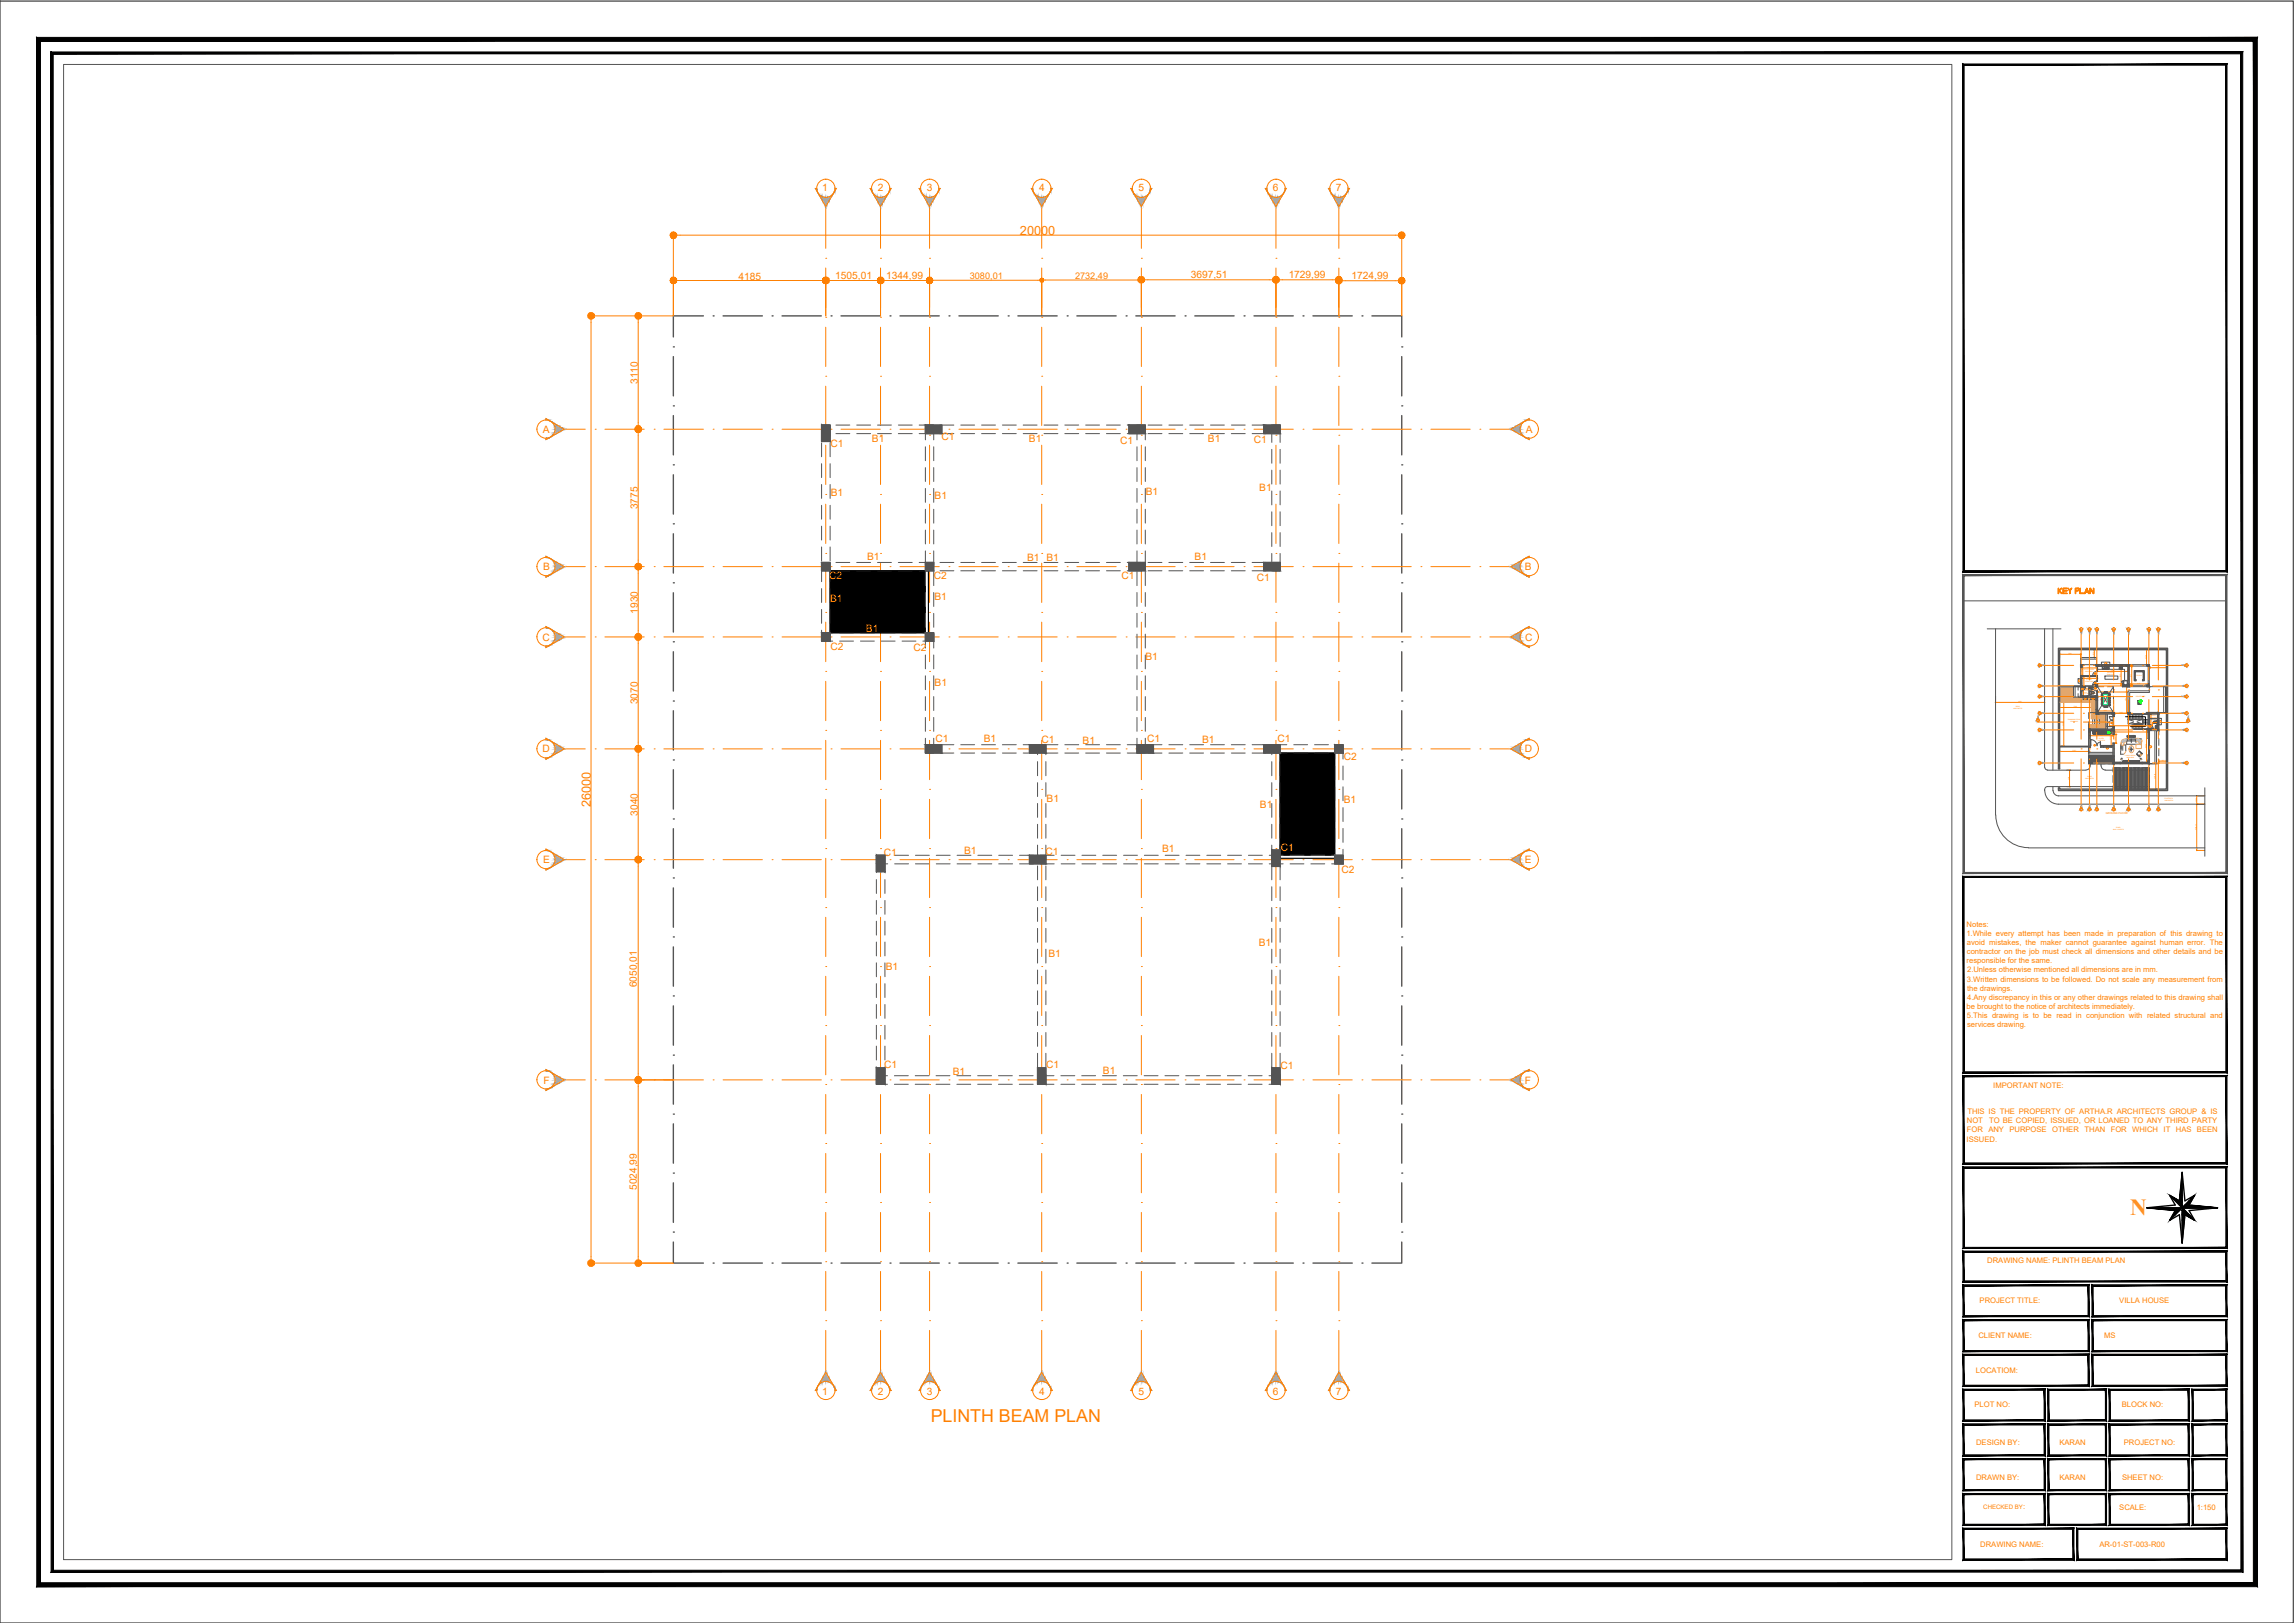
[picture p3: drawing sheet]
<svg xmlns="http://www.w3.org/2000/svg" width="420mm" height="297mm" viewBox="0 0 420 297" stroke-linecap="round" stroke-linejoin="round" font-family="sans-serif">
<defs><g id="words">
<text font-size="4.2" fill="#f8991e" x="390" y="222.3">N</text>
<text font-size="3.3" fill="#ff7f00" x="170.4" y="260.2">PLINTH BEAM PLAN</text>
<g font-size="2.3" fill="#ff7f00">
<text x="186.7" y="43">20000</text>
<text x="108.2" y="147.7" transform="rotate(-90 108.2 147.7)">26000</text>
</g>
<g font-size="1.9" fill="#ff7f00">
<text x="150.5" y="35">1</text>
<text x="160.7" y="35">2</text>
<text x="169.7" y="35">3</text>
<text x="190.2" y="35">4</text>
<text x="208.4" y="35">5</text>
<text x="233" y="35">6</text>
<text x="244.6" y="35">7</text>
<text x="135.2" y="51.3">4185</text>
<text x="152.9" y="51.1">1505,01</text>
<text x="162.3" y="51">1344,99</text>
<text x="218" y="51">3697,51</text>
<text x="235.9" y="51">1729,99</text>
<text x="247.4" y="51.1">1724,99</text>
<text x="116.8" y="70.3" transform="rotate(-90 116.8 70.3)">3110</text>
<text x="99.4" y="79.2">A</text>
<text x="152.1" y="81.9">C1</text>
<text x="159.6" y="80.8">B1</text>
<text x="172.4" y="80.5">C1</text>
<text x="188.4" y="81">B1</text>
<text x="205.1" y="81.2">C1</text>
<text x="221.1" y="81">B1</text>
<text x="229.5" y="81.1">C1</text>
<text x="279.3" y="79.2">A</text>
<text x="230.5" y="89.9">B1</text>
<text x="116.8" y="93.2" transform="rotate(-90 116.8 93.2)">3775</text>
<text x="152.1" y="90.8">B1</text>
<text x="171.1" y="91.3">B1</text>
<text x="209.8" y="90.6">B1</text>
<text x="99.4" y="104.3">B</text>
<text x="151.8" y="106">C2</text>
<text x="158.7" y="102.5">B1</text>
<text x="170.9" y="105.9">C2</text>
<text x="188" y="102.7">B1 B1</text>
<text x="205.3" y="105.9">C1</text>
<text x="218.7" y="102.4">B1</text>
<text x="230.1" y="106.4">C1</text>
<text x="279.2" y="104.3">B</text>
<text x="116.8" y="112.3" transform="rotate(-90 116.8 112.3)">1930</text>
<text x="152" y="110.2">B1</text>
<text x="171.1" y="109.9">B1</text>
<text x="99.3" y="117.2">C</text>
<text x="152" y="118.9">C2</text>
<text x="158.5" y="115.6">B1</text>
<text x="167.2" y="119.1">C2</text>
<text x="279.2" y="117.2">C</text>
<text x="171.1" y="125.6">B1</text>
<text x="209.7" y="120.8">B1</text>
<text x="116.8" y="128.9" transform="rotate(-90 116.8 128.9)">3070</text>
<text x="99.3" y="137.7">D</text>
<text x="171.3" y="135.9">C1</text>
<text x="180.1" y="135.9">B1</text>
<text x="190.7" y="136">C1</text>
<text x="198.2" y="136.1">B1</text>
<text x="210" y="135.8">C1</text>
<text x="220.1" y="135.9">B1</text>
<text x="233.9" y="135.8">C1</text>
<text x="279.2" y="137.7">D</text>
<text x="246" y="139.1">C2</text>
<text x="116.8" y="149.3" transform="rotate(-90 116.8 149.3)">3040</text>
<text x="191.6" y="146.8">B1</text>
<text x="230.7" y="147.9">B1</text>
<text x="246" y="147.1">B1</text>
<text x="212.8" y="155.9">B1</text>
<text x="234.5" y="155.7">C1</text>
<text x="99.4" y="158">E</text>
<text x="161.8" y="156.6">C1</text>
<text x="176.5" y="156.3">B1</text>
<text x="191.4" y="156.4">C1</text>
<text x="245.6" y="159.8">C2</text>
<text x="279.2" y="158">E</text>
<text x="230.5" y="173">B1</text>
<text x="162.2" y="177.5">B1</text>
<text x="191.9" y="175.2">B1</text>
<text x="116.6" y="180.7" transform="rotate(-90 116.6 180.7)">6050,01</text>
<text x="161.9" y="195.5">C1</text>
<text x="174.4" y="196.7">B1</text>
<text x="191.5" y="195.4">C1</text>
<text x="201.9" y="196.5">B1</text>
<text x="234.4" y="195.7">C1</text>
<text x="99.5" y="198.3">F</text>
<text x="279.2" y="198.3">F</text>
<text x="116.6" y="217.8" transform="rotate(-90 116.6 217.8)">5024,99</text>
<text x="150.5" y="255.3">1</text>
<text x="160.7" y="255.3">2</text>
<text x="169.7" y="255.3">3</text>
<text x="190.2" y="255.3">4</text>
<text x="208.4" y="255.3">5</text>
<text x="233" y="255.3">6</text>
<text x="244.6" y="255.3">7</text>
</g>
<g font-size="1.7" fill="#ff7f00">
<text x="177.5" y="51">3080,01</text>
<text x="196.8" y="51">2732,49</text>
</g>
<g font-size="1.4" fill="#ff7f00">
<text x="360" y="171.3">1.While every attempt has been made in preparation of this drawing to</text>
<text x="360" y="169.6">Notes:</text>
<text x="360.1" y="172.9">avoid mistakes, the maker cannot guarantee against human error. The</text>
<text x="360" y="176.3">responsible for the same.</text>
<text x="360.1" y="174.6">contractor on the job must check all dimensions and other details and be</text>
<text x="360.1" y="179.6">3.Written dimensions to be followed. Do not scale any measurement from</text>
<text x="360.1" y="178">2.Unless otherwise mentioned all dimensions are in mm.</text>
<text x="360" y="184.6">be brought to the notice of architects immediately.</text>
<text x="360.1" y="181.3">the drawings.</text>
<text x="360.1" y="183">4.Any discrepancy in this or any other drawings related to this drawing shall</text>
<text x="360.1" y="186.3">5.This drawing is to be read in conjunction with related structural and</text>
<text x="360.1" y="188">services drawing.</text>
<text x="360.2" y="203.9">THIS IS THE PROPERTY OF ARTHA.R ARCHITECTS GROUP &amp; IS</text>
<text x="364.9" y="199.1">IMPORTANT NOTE:</text>
<text x="360" y="208.9">ISSUED.</text>
<text x="360.1" y="205.6">NOT</text>
<text x="360.1" y="207.2">FOR</text>
<text x="364" y="207.2">ANY</text>
<text x="364.2" y="205.6">TO BE COPIED, ISSUED, OR LOANED TO ANY THIRD PARTY</text>
<text x="367.9" y="207.2">PURPOSE</text>
<text x="375.7" y="207.2">OTHER</text>
<text x="381.6" y="207.2">THAN</text>
<text x="386.4" y="207.2">FOR</text>
<text x="390.4" y="207.2">WHICH</text>
<text x="396.1" y="207.2">IT</text>
<text x="398.4" y="207.2">HAS</text>
<text x="402.2" y="207.2">BEEN</text>
<text x="363.8" y="231.1">DRAWING NAME: PLINTH BEAM PLAN</text>
<text x="362.4" y="238.5">PROJECT TITLE:</text>
<text x="388" y="238.5">VILLA HOUSE</text>
<text x="362.2" y="244.9">CLIENT NAME:</text>
<text x="385.2" y="244.9">MS</text>
<text x="361.7" y="251.3">LOCATIOM:</text>
<text x="361.5" y="257.5">PLOT NO:</text>
<text x="388.5" y="257.5">BLOCK NO:</text>
<text x="361.8" y="264.4">DESIGN BY:</text>
<text x="377" y="264.4">KARAN</text>
<text x="388.8" y="264.4">PROJECT NO:</text>
<text x="361.8" y="270.9">DRAWN BY:</text>
<text x="377" y="270.9">KARAN</text>
<text x="388.5" y="270.8">SHEET NO:</text>
<text x="370.4" y="276.3">:</text>
<text x="388" y="276.4">SCALE:</text>
<text x="402.2" y="276.4">1:150</text>
<text x="362.5" y="283.2">DRAWING NAME:</text>
<text x="384.3" y="283.2">AR-01-ST-003-R00</text>
</g>
<text font-size="1.1" fill="#ff7f00" x="363.1" y="276.3">CHECKED BY</text>
<text font-size=".5" fill="#ff7f00" x="385.5" y="148.9">GROUND FLOOR</text>
<g font-size=".3" fill="#ff7f00">
<text x="378.7" y="119.7">3840</text>
<text x="380.9" y="115.2">1</text>
<text x="382.4" y="115.2">2</text>
<text x="383.4" y="120" transform="rotate(-90 383.4 120)">1470</text>
<text x="383.8" y="115.2">3</text>
<text x="386.9" y="115.2">4</text>
<text x="389.6" y="115.2">5</text>
<text x="393.3" y="115.2">6</text>
<text x="395.1" y="115.2">7</text>
<text x="373.3" y="121.9">A</text>
<text x="373.3" y="125.6">B</text>
<text x="380.5" y="124.7">V1</text>
<text x="381.3" y="123" transform="rotate(-90 381.3 123)">2000</text>
<text x="381.5" y="125" transform="rotate(-90 381.5 125)">1700</text>
<text x="381.5" y="122.6">UTILITY AREA</text>
<text x="381.8" y="123">2930*2000</text>
<text x="381.8" y="124.8">2700*1700</text>
<text x="382" y="124.5">STORE</text>
<text x="382.1" y="122.2">2930</text>
<text x="382.2" y="124.1">2700</text>
<text x="385.7" y="123.6">5580*3540</text>
<text x="385.8" y="123.2">KITCHEN</text>
<text x="386" y="125.1">4580</text>
<text x="386.5" y="122.9">5580</text>
<text x="388.3" y="124" transform="rotate(-90 388.3 124)">3540</text>
<text x="390.3" y="124" transform="rotate(-90 390.3 124)">3540</text>
<text x="391.2" y="123.7">POOJA</text>
<text x="391.2" y="125.2">3470</text>
<text x="393" y="120.6" transform="rotate(-90 393 120.6)">2770</text>
<text x="394.8" y="122.2">3110</text>
<text x="400.2" y="125.6">B</text>
<text x="400.3" y="121.9">A</text>
<text x="368.6" y="129.8">9000 WIDTH</text>
<text x="369" y="129.5">ROAD</text>
<text x="369.5" y="128.6">9000</text>
<text x="373" y="131.9">X</text>
<text x="373.3" y="127.6">C</text>
<text x="373.3" y="130.6">D</text>
<text x="377.4" y="127.5">POOL DECK</text>
<text x="378.5" y="131.8">SWIMMING POOL</text>
<text x="379.6" y="129.5">5790</text>
<text x="381.4" y="126.8" transform="rotate(-90 381.4 126.8)">1700</text>
<text x="381.5" y="126.1">1275</text>
<text x="381.6" y="127.9">V1</text>
<text x="383" y="127.9">V1</text>
<text x="384.6" y="128.1">DINING AREA</text>
<text x="384.6" y="128.5">5360.59*4770</text>
<text x="385.1" y="130.1">2930</text>
<text x="386.2" y="126.6">5360,59</text>
<text x="388" y="130.5">2500</text>
<text x="389.3" y="128.3" transform="rotate(-90 389.3 128.3)">4770</text>
<text x="391" y="127.5">COURTYARD</text>
<text x="393.5" y="131.4">1500*2890</text>
<text x="393.8" y="131.1">TOILET</text>
<text x="400.2" y="130.6">D</text>
<text x="400.3" y="127.6">C</text>
<text x="373.3" y="133.7">E</text>
<text x="377.8" y="132.8" transform="rotate(-90 377.8 132.8)">8060</text>
<text x="379.1" y="132.1">5790*8060</text>
<text x="379.4" y="137.5">5345</text>
<text x="384" y="135.6">4195*2770</text>
<text x="384.2" y="135.3">FOYER</text>
<text x="384.4" y="134.6">4195</text>
<text x="385.6" y="137">W1</text>
<text x="386.5" y="135.4" transform="rotate(-90 386.5 135.4)">2770</text>
<text x="387.3" y="135.5" transform="rotate(-90 387.3 135.5)">1600</text>
<text x="389.8" y="134">6200</text>
<text x="393" y="136.8" transform="rotate(-90 393 136.8)">6050</text>
<text x="393.7" y="132.4" transform="rotate(-90 393.7 132.4)">2890</text>
<text x="394" y="133.3">1500</text>
<text x="400.2" y="133.7">E</text>
<text x="400.5" y="132">X</text>
<text x="373.3" y="139.7">F</text>
<text x="378.9" y="142.8" transform="rotate(-90 378.9 142.8)">3000</text>
<text x="381.8" y="142.6">3000 WIDTH</text>
<text x="382.2" y="142.2">ROAD</text>
<text x="389.1" y="138.3">LIVING ROOM</text>
<text x="389.4" y="138.7">6200*6050</text>
<text x="394.6" y="142.6" transform="rotate(-90 394.6 142.6)">4679,98</text>
<text x="395.6" y="139.3">1380</text>
<text x="400.2" y="139.7">F</text>
<text x="380.9" y="148.3">1</text>
<text x="382.4" y="148.3">2</text>
<text x="383.8" y="148.3">3</text>
<text x="386.9" y="148.3">4</text>
<text x="389.6" y="148.3">5</text>
<text x="393.3" y="148.3">6</text>
<text x="395.1" y="148.3">7</text>
<text x="396.2" y="146.6">1500 WIDTH</text>
<text x="396.3" y="146.3">FOOTPATH</text>
<text x="402.2" y="146.8" transform="rotate(-90 402.2 146.8)">1500</text>
<text x="386.8" y="151.9">8443.13 WIDTH</text>
<text x="387.4" y="151.6">ROAD</text>
<text x="402.1" y="151.9" transform="rotate(-90 402.1 151.9)">8443,13</text>
</g>
<g font-size=".2" fill="#ff7f00">
<text x="383.4" y="123.4">D4</text>
<text x="383.5" y="125.1">D4</text>
<text x="385.4" y="121.5">W2</text>
<text x="383.5" y="126.1">D4</text>
<text x="383.3" y="136.5">D1</text>
<text x="386.5" y="132.4">D1</text>
<text x="393.4" y="133">D4</text>
<text x="393.6" y="136.8">D5</text>
<text x="395.4" y="132.2">V2</text>
</g>
</g></defs>
<!-- layer: S-DIM -->
<g fill="none" stroke="#ff7f00" stroke-width=".18">
<path d="M116.8 57.8h.1M116.8 59v18.3M123.3 51.3v6.5M124.5 51.3h25.5M151.2 51.3v6.5M152.4 51.3h7.6M161.2 51.3v6.5M162.4 51.3h6.6M170.2 51.3v6.5M170.9 51.3h19.1M190.7 51.3v6.5M191.4 51.3h16.9"/>
<path d="M209 51.3v6.5M233.6 51.2v6.6M234.8 51.2h9.1M245.1 51.2v6.6M116.8 78.6h.1M116.8 79.7v22.8M116.8 116.6h.1M116.8 103.7h.1M116.8 104.9v10.5M116.8 117.8v18M377.1 119.7v.6M377.1 119.7h3.7"/>
<path d="M380.9 119.7v.6M383.4 118.9h.4M383.4 119v1.3M393 119v2.6M393 118.9h.5M116.8 137.1h.1M116.8 138.2v17.9M365.3 127.4v1.2M365.4 128.6h8.8M374.3 127.4v1.2M377.1 136.6h.7M377.1 136.7v.8"/>
<path d="M377.1 129.5h5.7M377.1 137.5h5.2M377.8 128.5h-.7v1M377.8 128.6v7.9M380.9 123.6h.4M381 122.2h2.8M381.1 125.5h.4M381.1 127.4h.3M381.3 124.1h2.5M381.3 126.1h1M381.3 121.7h-.4v.5M381.3 121.7v1.9"/>
<path d="M381.4 125.7h-.3v.4M381.4 125.8v1.5M381.5 123.8h-.4v.3M381.5 123.9v1.5M382.4 125.7v.4M382.4 136.7v.8M382.7 133.7v.9M382.7 134.6h4.1M382.9 128.5v1M383.4 120.3h.4M383.8 121.7v.5M383.8 123.8v.3"/>
<path d="M384 122.5v.4M384 125.1v.6M384 126.5v.1M384 130.1v.3M384.1 122.9h5.4M384.1 125.1h4.4M384.1 130.1h2.7M384.1 126.6h5.2M386.5 133.7h.3v.9M386.5 136.5h.3M386.5 133.8v2.6M386.9 130.1v.3"/>
<path d="M387.1 130.4v.1M387.1 133.5v.5M387.1 134.4h.3M387.1 136h.3M387.2 134h6M387.2 130.5h2.3M387.4 134.5v1.4M388.3 121.9h1.3M388.3 125.4h1.3M388.3 122v3.3M388.6 125.1v.6M389.3 125.7h.3"/>
<path d="M389.3 130.4h.3M389.3 125.8v4.5M389.6 122.5v.4M389.6 130.4v.1M389.8 121.9h.5M389.8 125.2v.2h.5M389.9 125.2h3.3M390.3 122.1v3.2M393 133.5h.3v.5M393 139.5h.3M393 133.6v5.8M393 121.7h.5v.5"/>
<path d="M393.3 125.2v.2M393.5 133.3v.2h.3M393.5 130.7h.3M393.5 139.8h1.2M393.6 133.3h1.3M393.6 122.2h2.9M393.8 130.8v2.7M394.7 139.9v4.4M395 133.3v.2M395.2 139.3v.5M395.4 139.3h1.1M396.6 121.7v.5"/>
<path d="M396.6 139.3v.5M116.8 157.3h.1M116.8 158.5v38M378.4 141h.5M378.4 144h.5M378.9 141.1v2.8M393.5 144.4h1.2M402.2 147.2h1.4M402.2 155.6h1.4M402.2 145.8v1.3M402.2 147.3v8.2M402.2 145.7h1.4"/>
<path d="M116.8 197.6h6.5M116.8 198.9v31.1M116.8 231.2h6.5"/>
</g>
<!-- layer: 0 -->
<g fill="none" stroke="#ff7f00" stroke-width=".18">
<path d="M108.2 58.4v.6M116.8 58.4v.6M123.9 43h.6M123.9 51.3h.6M150 51.3h.6M151.8 51.3h.6M160 51.3h.6M161.8 51.3h.6M169 51.3h.6M170.5 51.3h.4M190 51.3h.4M191.1 51.3h.3"/>
<path d="M208.3 51.3h.3M209.5 51.2h.6M232.4 51.2h.6M234.2 51.2h.6M243.9 51.2h.6M245.7 51.4h.6M255.4 43h.6M255.4 51.4h.6M116.8 77.3v.6M116.8 79.1v.6M116.8 102.5v.6M116.8 104.3v.6"/>
<path d="M116.8 115.4v.6M116.8 117.2v.6M377 119.7h.1M377.1 119.7h.1M380.8 119.7h.2M380.9 119.7h.1M380.9 119.8h.1M383.4 118.9h.1M383.5 118.9l-.1 .1M383.5 118.9h-.1M392.9 118.9l.1 .1M392.9 118.9h.1"/>
<path d="M116.8 135.8v.7M116.8 137.7v.5M365.3 128.5v.1M365.4 128.6h.1M374.3 128.5l-.1 .1M374.3 128.6h.1M374.4 128.5l-.1 .1M377 129.5h.1M377 129.4h.1M377 137.5h.1M377.1 129.5h.1M377.1 137.5h.1"/>
<path d="M377.8 128.6h.1M377.8 136.6h.1M377.8 128.5h.1M377.8 136.5v.1v-.1M377.9 128.5h.1M380.9 122.2h.1M380.9 122.3h.1M381.1 124.1v.1M381.1 126.1h.1M381.1 124.1l.1 .1M381.1 124.1h.1M381.2 124.1h.1"/>
<path d="M381.2 126.1h.1M381.3 121.7h.1M381.3 123.6h.1M381.3 123.7h.1M381.3 121.6v.1M381.4 125.6v.1M381.4 127.3v.1M381.4 125.6h.1M381.4 125.6l.1 .1M381.4 127.3l.1 .1M381.4 127.4h.1M381.5 125.5h.1"/>
<path d="M381.5 125.7l-.1 .1M381.5 123.8h.1M381.5 123.8v.1M381.5 125.4v.1M382.3 137.5l.1 .1M382.4 126.1h-.1M382.4 137.5h.1M382.4 126.1h.1M382.4 137.5v.1M382.6 134.6h.1M382.8 129.5h.1M382.8 129.4h.1"/>
<path d="M382.9 129.4h.1M383.4 120.3h.1M383.4 120.4h.1M383.8 124.1h.1M383.8 122.2h.1M383.9 122.2h.1M383.9 124.1h.1M384 122.9h.1M384 125.2h.1M384 125.1h.1M384 130.1v.1M384 130.1h.1"/>
<path d="M384 126.6h.1M384 126.7h.1M384 122.8v.1M384 122.8l.1 .1M384.1 130.1l-.1 .1M386.5 133.7v.1M386.5 133.7h.1M386.5 136.5h.1M386.5 136.4h.1M386.8 134.6v.1M386.8 130.1l.1 .1M386.8 134.6h.1"/>
<path d="M386.8 134.7h.1M386.9 134.6h.1M386.9 134.6v.1M386.9 130.1l.1 .1M386.9 130.1h.1M387 134h.1M387 130.6h.1M387 130.5h.1M387.1 130.5h.1M387.1 134h.1M387.1 133.9h.1M387.1 130.6h.1"/>
<path d="M387.3 134.4h.1M387.3 136h.1M387.4 134.4h.1M387.4 135.9v.1h-.1M387.4 134.4v.1M388.3 121.9h.1M388.3 125.4l.1 .1M388.3 125.4h.1M388.3 121.9v.1M388.3 125.3v.1M388.4 121.9h.1M388.5 125.2h.1"/>
<path d="M388.5 125.1h.1M388.6 125.1h.1M388.6 125.2h.1M389.3 126.6v.1M389.3 125.6v.1M389.3 130.4h.1M389.3 126.6h.1M389.3 125.6h.1M389.3 125.7v.1M389.3 130.3v.1M389.3 126.6l.1 .1M389.4 130.4l-.1 .1"/>
<path d="M389.4 125.6h.1M389.4 126.6h.1M389.4 125.7h.1M389.5 122.9h.1M389.5 130.5h.1M389.6 122.9h.1M389.6 130.6h.1M389.6 130.5h.1M389.6 122.8v.1M389.8 125.1v.1M389.8 125.2h.1M390.3 122v.1"/>
<path d="M390.3 125.3h.1M392.9 133.5h.1M392.9 139.5h.1M392.9 139.6h.1M392.9 133.4l.1 .1M392.9 121.7h.1M393 133.4v.1M393 139.6h.1M393 139.4l-.1 .1M393 121.6h.1M393 133.5v.1M393 139.5v.1"/>
<path d="M393 121.7h.1M393.2 134h.1M393.2 125.2h.1M393.3 133.9v.1M393.3 125.1h.1M393.3 125.2h.1M393.3 134h.1M393.5 133.4h.1M393.5 133.3h-.1M393.5 122.2h.1M393.5 122.2h-.1M393.5 133.3l-.1 .1"/>
<path d="M393.5 133.3h.1M393.6 122.2h.1M393.6 133.3h.1M393.7 130.7l.1 .1M393.7 133.5l.1 .1M393.7 133.5h.1M393.8 130.6l-.1 .1M393.8 130.6h.1M393.8 133.5h.1M393.8 130.6v.1M394.7 139.7l-.1 .1M394.7 139.7h.1"/>
<path d="M394.7 139.8v.1M394.7 139.7v.1M394.9 133.3h.1M395 133.3h.1M395 133.4h.1M395.2 139.3h.1M395.3 139.3h.1M396.5 122.2h.1M396.5 139.3h.1M396.6 139.3h.1M396.6 122.2h.1M396.7 122.2h.1"/>
<path d="M396.7 139.3h.1M116.8 156.1v.6M116.8 157.9v.6M378.8 141l.1 .1M378.9 140.9l-.1 .1M378.9 144h.1M378.9 143.9h.1M378.9 141h.1M378.9 140.9v.1M394.6 144.4l.1 .1M394.6 144.4h.1M394.7 144.3v.1"/>
<path d="M402.1 155.6h.1M402.1 145.7h.1M402.1 147.2h.1M402.2 147.1h.1M402.2 147.2h.1M402.2 155.6h.1M402.2 145.7v.1M402.2 147.2v.1M402.2 155.5v.1M402.2 155.7h.1M402.2 145.7h.1M116.8 196.5v.5"/>
<path d="M116.8 198.3v.6M108.2 230v.6M116.8 230v.6"/>
</g>
<!-- layer: Level -->
<g fill="none" stroke="#545454" stroke-width=".18">
<path d="M379.6 125.7h1.3v1.9h-1.3zM379.9 125.7v1.9M380.9 121.7v-1.4h2.9v1.4M380.9 120.6h2.9M382.4 136.7v1.6h4.4M382.4 137.7h4.4M382.4 138h4.4M383.1 131.6v1M383.5 131.6v1M383.8 121.7h-2.9v1.9M383.8 131.6v1M384 121.9h5.6v2.6h-.6v-2h-5z"/>
<path d="M384 131.6v1M384.3 131.6v1M385.4 123.7h2.3v.6h-2.3zM385.5 130.7v2.8M385.8 130.7v2.8M386.8 131.1v1.9M389.8 121.7h3.7v4h-3.7M389.8 121.9h3.5v3.5h-3.5M391.4 128.2h.6v.7h-.6zM391.5 128.3h.4v.5h-.4zM393.5 126.4h-3.9v4M393.5 135.2v3"/>
<path d="M394.5 133.7v6.1M394.8 133.7v6.1h-1.3M395.2 130.4h1.4M396.6 125.7h-3.1v1h-3.6v3.7"/>
</g>
<!-- layer: Furniture -->
<g fill="none" stroke="#545454" stroke-width=".18">
<path d="M383.2 133.8h.1M383.2 133.8h2.2M383.2 133.9h.1M383.2 134h.1M383.2 134.1h.1M383.2 134.1h2.2M383.2 134.2h.1M383.2 134.3h.1M383.2 134.2l.1 .2M383.2 133.8h3.1M383.2 133.9h.3M383.2 134h.3"/>
<path d="M383.2 134.1h.3M383.2 134.2h.3M383.2 133.8v.5h.3M383.2 134.4h.1M383.2 133.8h.2M383.2 133.9h.2M383.2 134h.2M383.2 134.1h.2M383.2 134.2h.2M383.2 134.3h3.1M383.3 133.7l-.1 .1M383.5 133.7h.1"/>
<path d="M383.5 133.8h.1M383.5 133.9h.1M383.5 134h.1M383.5 134.1h.1M383.5 134.2h.1M383.5 134.3h.1M383.5 134.4h.1M383.5 133.9h.4M383.5 134h.4M383.5 134.1h.4M383.5 134.2h.4M383.5 134.3h.4"/>
<path d="M383.6 133.8h.2M383.6 133.9h.2M383.6 134h.2M383.6 134.1h.2M383.6 134.2h.2M383.8 133.8h.1M383.8 134.4h.1M383.8 133.7h.1M383.8 133.9h.1M383.8 134h.1M383.8 134.1h.1M383.8 134.2h.1"/>
<path d="M383.8 134.3h.1M383.9 133.8h.2M383.9 133.9h.2M383.9 134h.2M383.9 134.1h.2M383.9 134.2h.2M383.9 134.3h.2M384.1 133.7h.1M384.1 133.8h.1M384.1 133.9h.1M384.1 134h.1M384.1 134.1h.1"/>
<path d="M384.1 134.2h.1M384.1 134.3h.1M384.2 133.8h.1M384.2 133.9h.1M384.2 134h.1M384.2 134.1h.1M384.2 134.2h.1M384.2 134.3h.1M384.2 134.4h.1M384.2 133.9h.2M384.2 134h.2M384.2 134.1h.2"/>
<path d="M384.2 134.2h.2M384.2 134.3h.2M384.3 133.8h.1M384.3 133.9h.1M384.3 134h.1M384.3 134.1h.1M384.3 134.2h.1M384.4 133.7h.1M384.4 133.8h.1M384.4 133.9h.1M384.4 134h.1M384.4 134.1h.1"/>
<path d="M384.4 134.2h.1M384.4 134.3h.1M384.5 133.8h.1M384.5 133.9h.1M384.5 134h.1M384.5 134.1h.1M384.5 134.2h.1M384.5 134.3h.1M384.5 134.4h.1M384.5 133.9h.2M384.5 134h.2M384.5 134.1h.2"/>
<path d="M384.5 134.2h.2M384.5 134.3h.2M384.6 133.8h.2M384.6 133.9h.2M384.6 134h.2M384.6 134.1h.2M384.6 134.2h.2M384.7 127.8h.1M384.7 127.9h.1M384.7 127.1h.1M384.7 127h.1M384.7 127.2h.1"/>
<path d="M384.7 127.5h.1M384.7 129h.1M384.7 129.1h.1M384.7 128.6h.1M384.7 128.3h.1M384.7 128.2h.1M384.7 127.2v.3M384.7 127.9v.3M384.7 128.6v.4M384.7 127v.5M384.7 127.8v.5M384.7 128.5v.5"/>
<path d="M384.8 127.8h.1M384.8 127.1h.1M384.8 133.8h.1M384.8 133.9h.1M384.8 134h.1M384.8 134.1h.1M384.8 134.2h.1M384.8 134.3h.1M384.8 134.4h.1M384.8 127.5h.1M384.8 129h.1M384.8 128.6h.1"/>
<path d="M384.8 128.3h.1M384.8 129.1h.1M384.8 127.8v.4M384.8 127v.5M384.8 128.6v.4M384.8 133.7h.1M384.9 133.8h.2M384.9 133.9h.2M384.9 134h.2M384.9 134.1h.2M384.9 134.2h.2M384.9 121.9h1.2v.6h-1.2z"/>
<path d="M384.9 126.9h1.1v2.3h-1.1zM384.9 134.3h.2M384.9 127l-.1 .1M384.9 122.4h.1M384.9 122.4l.1 .1M384.9 126.9h1.1v2.2h-1.1zM385 121.9l1.1 .1M385 122.3l.1 .1M385 122.1v.2M385 121.9l-.1 .1M385 121.9l-.1 .5M385 122.3h.2"/>
<path d="M385 122h.2M385.1 122h-.1M385.1 133.7h.1M385.1 133.8h.1M385.1 133.9h.1M385.1 134h.1M385.1 134.1h.1M385.1 134.2h.1M385.1 134.3h.1M385.1 127.1h.7v1.9h-.7zM385.1 134.4h.1M385.2 122.2h.1"/>
<path d="M385.2 126.7h.1M385.2 129.4h.1M385.2 133.9h.2M385.2 134h.2M385.2 134.1h.2M385.2 134.2h.2M385.2 134.3h.2M385.2 126.7v.2M385.2 129.2v.2M385.2 126.6h.5M385.2 129.4h.5M385.2 122h.2"/>
<path d="M385.2 133.8h.2M385.2 126.7h.5M385.3 126.7h.1M385.3 129.4h.1M385.3 126.7h.3M385.3 129.4h.3M385.3 122.3l-.1 .1M385.3 122.3l.1 .1M385.3 122.1v.2M385.4 122.2h.1M385.4 122.3h.2M385.4 122h.2"/>
<path d="M385.4 133.8h.1M385.4 133.8h.9M385.4 133.9h.1M385.4 134h.1M385.4 134.1h.1M385.4 134.1h.4M385.4 134.2h.1M385.4 134.3h.1M385.4 134.4h.1M385.5 133.7h.1M385.5 133.8h.1M385.5 133.9h.1"/>
<path d="M385.5 134h.1M385.5 134.1h.1M385.5 134.2h.1M385.5 134.3h.1M385.5 133.8h.2M385.5 133.9h.3M385.5 134h.2M385.5 134.1h.2M385.5 134.2h.2M385.6 133.9h.2M385.6 134h.2M385.6 134.1h.2"/>
<path d="M385.6 134.2h.2M385.6 134.3h.2M385.6 122h.4M385.6 126.7h.1M385.6 129.4h.1M385.7 126.7h.1M385.7 129.4h.1M385.7 122.3l-.1 .1M385.7 122.2h.3h-.3M385.7 122.1h.3h-.3M385.7 122.4h.3M385.7 122.3h.3"/>
<path d="M385.7 122.2h.3M385.7 122h.3M385.7 126.7v.2M385.7 129.2v.2M385.8 133.7h.1M385.8 133.8h.1M385.8 134h.1M385.8 134.1h.1M385.8 134.2h.1M385.8 134.3h.1M385.8 133.9h.1M385.8 134.4h.1"/>
<path d="M385.9 134.3h.2M385.9 134.2h.2M386 122.1h-.3v.2M386 127.8h.2v.4M386 128.3h.2M386 128.6h.2M386 129.1h.2M386 127.5h.2M386 127l.2 .1M386 121.9l.1 .5M386.1 122.4h-1.1M386.1 122.4l-1.1 .1"/>
<path d="M386.1 133.8h.1M386.1 133.9h.1M386.1 134.2h.1M386.1 134.3h.1M386.1 134.4h.1M386.2 133.7h.1M386.2 133.8h.1M386.2 133.9h.1M386.2 134.1h.1M386.2 134.2h.1M386.2 134.3h.1M386.2 128.6h.1"/>
<path d="M386.2 129h.1M386.2 129.1h.1M386.2 127.5h.1M386.2 128.3h.1M386.2 127.9h.1M386.2 127.8h.1M386.2 127.1h.1M386.2 127h.1M386.2 134h.1M386.2 127.2v.3M386.2 127.9v.3M386.2 128.6v.4"/>
<path d="M386.2 127v.5M386.2 128.2h.1M386.2 127.2h.1M386.2 127.4v.1M386.2 128.5v.5M386.2 127.8v.5M386.3 133.7l.1 .1M386.3 133.8h.1M386.3 133.9h.1M386.3 134h.1M386.3 134.1h.1M386.3 134.2h.1"/>
<path d="M386.3 134.3h.1M386.3 133.8v.5M386.4 134.2l-.1 .2M388 122.4h.6M388 121.9h.1M388 121.9h.6v.5M388 122.4h.1M388 121.9v.5M388 122h.1M388 122.3h.1M388 122.2h.1M388.1 122l.1 .1z"/>
<path d="M388.1 122h.1zM388.1 122.2h.1l-.1 .1zM388.1 122.2l.1 .1zM388.1 122.1h.1M388.1 122.3h.1M388.2 122.4h.1M388.2 121.9h.1M388.2 122.3h.1M388.2 121.9l-.1 .1M388.2 121.9v.1M388.2 122.1h.1M388.2 122.2h.1"/>
<path d="M388.2 122.1l.1 .1zM388.3 139l.1-.2h.1v.3M388.3 122.4h.1M388.3 136.3l-.1 1.7h.5M388.3 139l.1 .1M388.4 122.1h.1M388.4 121.9h.1M388.4 122l.1 .1zM388.4 122h.1zM388.4 122.4h.1M388.4 122.2h.1M388.4 122.3h.1"/>
<path d="M388.4 122.2l.1 .1zM388.4 136.4v1M388.4 124.7l.3 .6M388.4 121.9v.1M388.4 122v.1M388.4 122h.1M388.5 122.3h.1M388.5 122.2h.1M388.5 122h.1M388.6 136.4v1h-.4M388.7 139.5h3v-.3h-3v.3v-.3h3v.3h-3h3M388.7 124.7h.1"/>
<path d="M388.7 139.5h3M388.7 124.6h.8v.7M388.7 136.3h.5v1.1M388.7 124.6v.7M388.7 124.6l-.3 .1M388.7 125.3h.1M388.7 125.3v-.6v.6M388.8 124.6v.7M389.3 135.6h1.7M389.3 135.4h1.7M389.4 134.6h1.5v.4h-1.5zM389.4 135.4v.2"/>
<path d="M389.5 124.6v.7h-.8M389.5 125.2h.1M389.5 125.1h.1M389.7 134.6l.1 .3zM389.7 134.8h-.3h.3M389.8 134.8h.7M389.9 137.2h.5M390.1 135.4v.2M390.1 136.7v.8M390.2 135.2v.7M390.2 136.7v.8M390.2 135.4v.2"/>
<path d="M390.5 134.6l.1 .3zM390.6 134.8h.3h-.3M390.9 135.4v.2M391 135.2v.7M391.1 135.2h-1.8v1h2.7M391.6 128.6v.1zM391.7 137.5l-.5 .5M391.7 128.6l-.1 .1h.1M391.8 138.4l-.6-.4 .5 .5h.1M391.8 135.2h.2M392 139v.1M392.1 139l-.1-.2h-.2l.1 .3"/>
<path d="M392.2 138l-.5-.6 .4 .6"/>
<circle cx="386" cy="134" r=".19"/>
<circle cx="388.1" cy="122.3" r=".09"/>
<circle cx="388.1" cy="122" r=".09"/>
<circle cx="388.4" cy="122.3" r=".09"/>
<circle cx="388.4" cy="122" r=".1"/>
</g>
<!-- layer: Hidden -->
<g fill="none" stroke="#545454" stroke-width=".18">
<path d="M380.4 124.2h.5v.8h-.5zM380.4 126.9v.7h.5v-.7M380.4 126.3v-.6h.5v.6M381.4 127.6h.8v.4h-.8zM382.4 138.6h4.4v.3h-4.4zM382.4 138.5v1.3h1.1M382.4 132.2v1.1M382.4 136.7v1.2M382.7 139.2h4.1v.3h-4.1zM382.8 127.6h.7v.4h-.7zM383.8 130.4h-1.4v1.1M384 125.7h1.1"/>
<path d="M384.1 139.8h1.3M384.7 121.2h1.5v.5h-1.5zM385.8 125.7h1.1v1.1M386 139.8h1.1M386.9 127.4v1.3M386.9 129.3v1.1M390.6 131.7h-1v.8h1M391.2 131.7h1.1v.8h-1.1M395.2 139v.8h-1.7M395.2 131.5h.5v1.2h-.5zM395.2 133.7v.8M395.2 135.2v1.2"/>
<path d="M395.2 137.1v1.2M396.1 125.7h.5h-.1v4.7h.1v-4.7v4.7h-.5zM386.8 143.8v.9h1.1M386.8 141.9v1.3M387 140.5v4.2M387.3 140.5v4.2M387.5 140.5v4.2M387.7 140.5v4.2M387.8 140.5v4.2M387.9 140.5h-1.1v.8M388 140.5v4.2M388.2 140.5v4.2"/>
<path d="M388.3 140.5v4.2M388.5 140.5v4.2M388.6 144.7h1.2M388.6 140.5h1.2M388.7 140.5v4.2M388.8 140.5v4.2M389 140.5v4.2M389.3 140.5v4.2M389.5 140.5v4.2M389.8 140.5v4.2M390 140.5v4.2M390.2 140.5v4.2"/>
<path d="M390.3 140.5v4.2M390.5 140.5h1.3v4.2h-1.3zM390.5 140.5v4.2M390.7 140.5v4.2M390.8 140.5v4.2M391 140.5v4.2M391.2 140.5v4.2M391.3 140.5v4.2M391.5 140.5v4.2M391.8 140.5v4.2M392 140.5v4.2M392.3 140.5v4.2"/>
<path d="M392.4 140.5h1.1v4.2M392.5 140.5v4.2M392.8 140.5v4.2M393 140.5v4.2M393.2 140.5v4.2M393.3 140.5v4.2M393.5 143.8v.9h-1.1"/>
</g>
<!-- layer: Swiming Deck -->
<g fill="none" stroke="#dda56e" stroke-width=".18">
<path d="M377.1 128.5h5.8v3.1h1.7v1h-2.2v.9M377.1 125.7h2.5M377.1 125.8h2.5M377.1 126h2.5M377.1 126.1h2.5M377.1 126.2h2.5M377.1 126.3h2.5M377.1 126.4h2.5M377.1 126.5h2.5M377.1 126.6h2.5M377.1 126.7h2.5M377.1 126.8h2.5"/>
<path d="M377.1 126.9h2.5M377.1 127h2.5M377.1 127.1h2.5M377.1 127.2h2.5M377.1 127.3h2.5M377.1 127.4h2.5M377.1 127.5h2.5M377.1 127.6h2.5M377.1 127.7h6.7M377.1 127.8h6.7M377.1 127.9h6.7M377.1 128h6.7"/>
<path d="M377.1 128.1h6.7M377.1 128.2h6.7M377.1 128.3h6.7M377.1 128.4h6.7M377.1 128.5h6.7M382.4 132.6h3.1M382.4 132.7h3.1M382.4 132.8h3.1M382.4 132.9h3.1M382.4 133h3.1M382.4 133.1h3.1M382.4 133.2h3.1"/>
<path d="M382.4 133.3h3.1M382.4 133.4h3.1M382.9 128.6h.9M382.9 128.7h.9M382.9 128.8h.9M382.9 128.9h.9M382.9 129h.9M382.9 129.1h.9M382.9 129.2h.9M382.9 129.3h.9M382.9 129.4h.9M382.9 129.5h.9"/>
<path d="M382.9 129.6h.9M382.9 129.7h.9M382.9 129.8h.9M382.9 129.9h.9M382.9 130h.9M382.9 130.1h.9M382.9 130.2h.9M382.9 130.3h.9M382.9 130.4h.9M382.9 130.5h.9M382.9 130.6h.9M382.9 130.7h2.6"/>
<path d="M382.9 130.8h2.6M382.9 130.9h2.6M382.9 131h2.6M382.9 131.1h2.6M382.9 131.2h2.6M382.9 131.3h2.6M382.9 131.4h2.6M382.9 131.5h2.6M384.6 131.6h.9M384.6 131.7h.9M384.6 131.8h.9M384.6 131.9h.9"/>
<path d="M384.6 132h.9M384.6 132.1h.9M384.6 132.2h.9M384.6 132.3h.9M384.6 132.4h.9M384.6 132.5h.9"/>
</g>
<!-- layer: 150mm Wall -->
<path d="M11.6 11.8h345.7v273.6h-345.7zM377.1 125.5h3.8v.2h-3.8zM377.1 136.6h5.3v.1h-5.3zM381.1 123.6h2.9v1h-.2v-.8h-2.7M381.1 125.7h2.7M381.1 125.5h2.7M382.4 125.7v1.7M382.6 125.7v1.7M383.8 121.9v.9h.2v-.9M383.8 127.4v-.9h.2v.9M393.5 133.7h1.5M393.5 133.5h1.5" fill="none" stroke="#545454" stroke-width=".18"/>
<!-- layer: Hatch -->
<g fill="none" stroke="#545454" stroke-width=".18">
<path d="M382.4 138.3h.1M382.4 138.4h.1M382.4 138.5h.1M382.4 138.9h.1M382.4 139h.1M382.4 139.1h.1M382.4 139.2h.1M382.4 139.3h.1M382.4 138.8h.2M382.4 138.6h.1M382.4 138.6l.2 .1M382.5 138.3h.1"/>
<path d="M382.5 138.5h.1M382.5 138.9h.1M382.5 139h.1M382.5 139.1h.1M382.5 139.2h.1M382.5 139.3h.1M382.5 138.4h.1M382.5 139.1v.1M382.6 138.6h.1M382.6 138.3h.1M382.6 138.5h.1M382.6 138.9h.1"/>
<path d="M382.6 139h.1M382.6 139.1h.1M382.6 139.2h.1M382.6 139.3h.1M382.6 138.4h.1M382.6 138.8l.1 .1M382.6 138.6v.3M382.6 139.1v.1M382.6 138.7l.2 .1M382.6 138.6l.1 .1M382.7 139.3h.1M382.7 139.5h.1"/>
<path d="M382.7 138.3h.1M382.7 138.5h.1M382.7 138.9h.1M382.7 139h.1M382.7 139.1h.1M382.7 139.2h.1M382.7 138.4h.1M382.7 139.6h.1M382.7 139.7h.1M382.7 138.7l.2 .1M382.7 138.9h-.2M382.7 139.1v.1"/>
<path d="M382.7 139.4v.2M382.7 139.8h.1M382.7 139.2l.2 .1h-.2M382.7 139.4l.1 .2M382.7 139.4h.2M382.7 138.7h.1M382.7 139.2v.1M382.7 139.5v.1M382.8 138.3h.1M382.8 138.5h.1M382.8 138.9h.1M382.8 139h.1"/>
<path d="M382.8 139.1h.1M382.8 139.6h.1M382.8 139.7h.1M382.8 138.4h.1M382.8 139.2h.1M382.8 139.8h.1M382.8 139.1v.1M382.8 138.6h.1M382.8 139.5h.1M382.8 138.8l-.2 .1M382.8 138.6l-.1 .1M382.8 138.8l.1 .1"/>
<path d="M382.8 138.6l.1 .2M382.8 139.2l.1 .1M382.9 138.9h.1M382.9 139.5h.1M382.9 138.3h.1M382.9 138.5h.1M382.9 139h.1M382.9 139.1h.1M382.9 139.6h.1M382.9 139.7h.1M382.9 138.4h.1M382.9 139.2h.1"/>
<path d="M382.9 139.8h.1M382.9 139.4l-.1 .1M382.9 138.8v.1M382.9 139.4l.2 .2M382.9 138.8h-.1M382.9 139.1v.1M382.9 139.5v.1M382.9 138.6h.1M382.9 138.8h.1M382.9 139.3h.1M382.9 138.6v.1M382.9 138.7h.1"/>
<path d="M382.9 139.3v.1M382.9 138.7v.1M382.9 139.3h.2M382.9 138.6l.2 .1M382.9 138.7l.2 .1M382.9 139.1v.2M383 139.2h.1M383 138.3h.1M383 138.5h.1M383 138.9h.1M383 139h.1M383 139.1h.1"/>
<path d="M383 139.6h.1M383 139.7h.1M383 138.4h.1M383 139.8h.1M383 139.1v.1M383 139.5v.1M383.1 139.8h.1M383.1 139.7h.1M383.1 139.6h.1M383.1 138.5h.1M383.1 138.3h.1M383.1 139.1h.1"/>
<path d="M383.1 139h.1M383.1 138.9h.1M383.1 138.4h.1M383.1 139.1v.1M383.1 139.2h.1M383.1 138.6h.1M383.1 139.3h.1M383.1 138.8h.1M383.1 138.6v.3M383.1 139.4l-.1 .1M383.1 138.7l.1 .1M383.1 139.4h.1"/>
<path d="M383.2 139.4h.1M383.2 138.8h.1M383.2 138.3h.1M383.2 138.5h.1M383.2 138.9h.1M383.2 139h.1M383.2 139.1h.1M383.2 139.6h.1M383.2 139.7h.1M383.2 138.4h.1M383.2 139.2h.1M383.2 139.8h.1"/>
<path d="M383.2 138.6l.2 .2M383.2 139.1v.1M383.2 139.5v.1M383.2 139.4v.1M383.2 138.8l-.1 .1M383.2 139.4h-.1M383.2 139.5h.1M383.2 138.8h.2M383.2 139.3h.1M383.2 139.3v-.1l.2 .1 .2 .3M383.2 138.8v.1M383.2 139.4v.2"/>
<path d="M383.2 138.7l.2 .1M383.3 139.3h-.2v.3M383.3 139.3v.3M383.3 139.3l-.1 .1M383.3 138.3h.1M383.3 138.5h.1M383.3 138.9h.1M383.3 139h.1M383.3 139.1h.1M383.3 139.6h.1M383.3 139.7h.1M383.3 138.4h.1"/>
<path d="M383.3 139.2h.1M383.3 139.8h.1M383.3 139.1v.1M383.4 138.6h.1M383.4 138.9h.1M383.4 139.2h.1M383.4 138.6v.2M383.4 138.6l-.1 .1M383.4 138.8v.1M383.4 139.2l.1 .1M383.4 139.5h.1M383.4 138.3h.1"/>
<path d="M383.4 138.5h.1M383.4 139h.1M383.4 139.1h.1M383.4 139.6h.1M383.4 139.7h.1M383.4 138.4h.1M383.4 139.8h.1M383.4 138.8l.1 .1M383.4 139.1v.1M383.4 139.5v.1M383.4 138.8h.1M383.4 138.6l.1 .1"/>
<path d="M383.5 139.2h.1M383.5 138.6h.1M383.5 139.8h.1M383.5 139.7h.1M383.5 139.6h.1M383.5 138.5h.1M383.5 138.3h.1M383.5 139.1h.1M383.5 139h.1M383.5 138.9h.1M383.5 139.2v.1M383.5 138.4h.1"/>
<path d="M383.5 139.1v.1M383.5 139.5v.1M383.5 139.3h-.3M383.5 138.7l.2 .1M383.5 138.7l-.1 .1M383.5 138.6h.2M383.5 139.2l.2 .1-.2 .2M383.6 138.3h.1M383.6 138.5h.1M383.6 138.9h.1M383.6 139h.1M383.6 139.1h.1"/>
<path d="M383.6 139.6h.1M383.6 139.7h.1M383.6 138.4h.1M383.6 139.2h.1M383.6 139.8h.1M383.6 139.1v.1M383.7 138.6h.1M383.7 138.8h.2M383.7 138.8v.1M383.7 139.4h.1M383.7 138.6l.1 .2M383.7 138.8l-.2 .1"/>
<path d="M383.7 139.4v.1M383.7 139.2l-.2 .1M383.7 139.4h.2M383.7 138.9h-.1M383.7 138.3h.1M383.7 138.5h.1M383.7 138.9h.1M383.7 139h.1M383.7 139.1h.1M383.7 139.6h.1M383.7 139.7h.1M383.7 138.4h.1"/>
<path d="M383.7 139.2h.1M383.7 139.8h.1M383.7 138.7l.1 .2M383.7 138.7l.3 .1M383.7 139.1v.1M383.7 139.5v.1M383.8 139.5h.1M383.8 139.3h-.1h.3M383.8 139.2l.2 .1M383.8 139.5l-.1-.1 .1 .2M383.8 139.3h.1M383.8 138.7v.1"/>
<path d="M383.8 138.3h.1M383.8 138.5h.1M383.8 138.9h.1M383.8 139h.1M383.8 139.1h.1M383.8 139.6h.1M383.8 139.7h.1M383.8 138.4h.1M383.8 139.2h.1M383.8 139.8h.1M383.8 138.8l-.1 .1M383.8 138.8h.2"/>
<path d="M383.8 138.8h.1M383.8 139.1v.2M383.8 139.5v.1M383.8 138.3h.2M383.8 138.5h.2M383.8 139h.2M383.8 139.1h.2M383.8 139.6h.2M383.8 139.7h.2M383.8 138.4h.2M383.8 139.2h.2M383.8 139.1v.1"/>
<path d="M383.9 138.4h-.1M383.9 139.1l-.1 .1M383.9 138.6h.1M383.9 138.9h.1M383.9 139.2h.1M383.9 138.3h.1M383.9 138.5h.1M383.9 139h.1M383.9 139.1h.1M383.9 139.6h.1M383.9 139.7h.1M383.9 139.8h.1"/>
<path d="M383.9 138.8l-.1 .1M383.9 139.4l.3 .1M383.9 138.6l-.1 .1M383.9 138.6l.1 .1M383.9 139.5l-.1 .1M383.9 138.4h.1M383.9 138.8v.1M383.9 139.1v.1M383.9 139.4v.2M384 139.5h.1M384 138.8h-.1M384 139.3l-.1 .1"/>
<path d="M384 138.6v.1M384 138.7h.1M384 139.2h.1M384 138.6h.1M384 138.3h.1M384 138.5h.1M384 138.9h.1M384 139h.1M384 139.1h.1M384 139.6h.1M384 139.7h.1M384 138.4h.1"/>
<path d="M384 139.8h.1M384 138.7l.2 .1M384 138.7v.1M384 139.1v.2l-.1-.1M384 138.6h.2M384 139.2l.2 .2M384 139.5v.1M384.1 138.3h.1M384.1 138.5h.1M384.1 138.9h.1M384.1 139h.1M384.1 139.1h.1"/>
<path d="M384.1 139.6h.1M384.1 139.7h.1M384.1 138.4h.1M384.1 139.2h.1M384.1 139.8h.1M384.1 139.1v.1M384.1 139.5v.1M384.2 139.2h.1M384.2 138.3h.1M384.2 138.5h.1M384.2 138.9h.1M384.2 139h.1"/>
<path d="M384.2 139.1h.1M384.2 139.6h.1M384.2 139.7h.1M384.2 138.4h.1M384.2 139.8h.1M384.2 139.2l-.2 .1M384.2 138.9h-.1M384.2 139.4l-.1 .1M384.2 139.4h.1M384.2 138.6h.1M384.2 139.1v.1M384.2 139.4v.2"/>
<path d="M384.2 138.7h.1M384.2 139.1v.2h.3l-.2-.1M384.2 138.8h.2M384.2 138.7l.1 .2M384.2 138.8v.1M384.2 138.6l.2 .1M384.2 139.5v.1M384.2 138.7l.1 .1M384.2 139.2l.1 .1M384.3 139.5l-.1 .1M384.3 139.4v.1M384.3 139.4h.1"/>
<path d="M384.3 139.1v.1M384.3 138.4h-.1M384.3 139.5h.1M384.3 138.3h.1M384.3 138.5h.1M384.3 138.9h.1M384.3 139h.1M384.3 139.1h.1M384.3 139.6h.1M384.3 139.7h.1M384.3 139.8h.1M384.3 138.4h.1"/>
<path d="M384.3 138.7v.1M384.3 139.1v.2M384.3 139.5v.1M384.3 139.3h.1M384.3 138.8v.1M384.3 138.8h.1M384.4 138.3h.1M384.4 138.5h.1M384.4 138.9h.1M384.4 139h.1M384.4 139.1h.1M384.4 139.6h.1"/>
<path d="M384.4 139.7h.1M384.4 138.4h.1M384.4 139.2h.1M384.4 139.8h.1M384.4 139.3l.1 .1M384.4 139.3v.3M384.4 138.7l.1 .1M384.4 139.1v.1M384.4 139.5h.1M384.4 138.8l.1 .1M384.5 138.6h.1M384.5 138.9h.1"/>
<path d="M384.5 138.3h.1M384.5 138.5h.1M384.5 139h.1M384.5 139.1h.1M384.5 139.6h.1M384.5 139.7h.1M384.5 138.4h.1M384.5 139.2h.1M384.5 139.8h.1M384.5 139.4l-.1 .1M384.5 138.8v.1M384.5 139.4l.2 .2"/>
<path d="M384.5 138.6l-.2 .1M384.5 138.6l.1 .1M384.5 139.1v.1M384.5 138.8h-.1M384.5 139.5h.1M384.5 139.5v.1M384.6 138.7h.1M384.6 139.2h.1M384.6 138.6h.1M384.6 138.3h.1M384.6 138.5h.1M384.6 138.9h.1"/>
<path d="M384.6 139h.1M384.6 139.1h.1M384.6 139.6h.1M384.6 139.7h.1M384.6 138.4h.1M384.6 139.8h.1M384.6 138.7l-.1 .1M384.6 138.6l.1 .1M384.6 138.7l.1 .1M384.6 139.1v.2l-.2-.1M384.6 139.5v.1M384.6 139.2l.1 .1"/>
<path d="M384.6 139.1v.1M384.7 138.3h.1M384.7 138.5h.1M384.7 138.9h.1M384.7 139h.1M384.7 139.1h.1M384.7 139.6h.1M384.7 139.7h.1M384.7 139.8h.1M384.7 139.3l-.2 .1M384.7 139.3h.1M384.7 138.4h.1"/>
<path d="M384.7 139.1v.1M384.7 138.6h.1M384.7 139.2h.1M384.7 138.8l.1 .1h-.1M384.7 138.6v.3h-.1M384.7 138.7l.2 .2M384.7 139.2v.1M384.8 138.3h.1M384.8 138.5h.1M384.8 138.9h.1M384.8 139h.1M384.8 139.1h.1"/>
<path d="M384.8 139.6h.1M384.8 139.7h.1M384.8 138.4h.1M384.8 139.2h.1M384.8 139.8h.1M384.8 138.6l.2 .2M384.8 139.4v.1M384.8 139.1v.1M384.8 139.4h.1M384.8 139.5v.1M384.8 139.5h.1M384.8 138.7h.1"/>
<path d="M384.8 139.4l-.2 .1M384.9 139.3h.1M384.9 138.3h.1M384.9 138.5h.1M384.9 138.9h.1M384.9 139h.1M384.9 139.1h.1M384.9 139.6h.1M384.9 139.7h.1M384.9 138.4h.1M384.9 139.2h.1M384.9 139.8h.1"/>
<path d="M384.9 139.4v.2M384.9 139.3v-.1l.1 .2M384.9 139.1v.1M384.9 139.4h.1M384.9 139.5v.1M384.9 138.7h-.1M384.9 139.3h-.2v.2M384.9 139.3l.1 .1M384.9 139.3v.1M384.9 138.7l.1 .1M385 138.6h.1M385 139.5h.1"/>
<path d="M385 139.2h.1M385 139.8h.1M385 139.7h.1M385 139.6h.1M385 138.5h.1M385 138.3h.1M385 139.1h.1M385 139h.1M385 138.9h.1M385 138.8l-.2 .1M385 138.6l-.1 .1M385 138.8v.1"/>
<path d="M385 138.4h.1M385 138.6v.2M385 139.1v.1M385 139.5v.1M385 139.2l.1 .1M385 138.8l.1 .1M385 139.4l.2 .1M385 138.8h.1M385 139.5l.1 .1M385 139.4v.1M385.1 138.6h.1M385.1 138.3h.1"/>
<path d="M385.1 138.5h.1M385.1 138.9h.1M385.1 139h.1M385.1 139.1h.1M385.1 139.6h.1M385.1 139.7h.1M385.1 139.8h.1M385.1 139.2v.1M385.1 138.6v.1M385.1 138.4h.1M385.1 139.1v.1M385.1 138.7h.1"/>
<path d="M385.1 139.3h-.4M385.1 138.6l.2 .1M385.1 138.7l.2 .2M385.1 138.7l-.1 .1M385.1 139.3h.2M385.1 139.5h.1M385.1 139.2h.1M385.1 139.2h.2M385.1 139.5v.1M385.2 138.3h.1M385.2 138.5h.1M385.2 138.9h.1"/>
<path d="M385.2 139h.1M385.2 139.1h.1M385.2 139.6h.1M385.2 139.7h.1M385.2 138.4h.1M385.2 139.2h.1M385.2 139.8h.1M385.2 139.5h.1M385.2 139.1v.1M385.2 139.5v.1M385.3 138.6h.1M385.3 139.2h.1"/>
<path d="M385.3 138.6v.3M385.3 139.4l-.1 .1M385.3 138.7l.2 .1M385.3 139.4h.1M385.3 138.8h.1M385.3 138.3h.1M385.3 138.5h.1M385.3 138.9h.1M385.3 139h.1M385.3 139.1h.1M385.3 139.6h.1M385.3 139.7h.1"/>
<path d="M385.3 138.4h.1M385.3 139.8h.1M385.3 138.6l.2 .1M385.3 139.1v.1M385.3 139.5v.1M385.3 139.4l.1 .1M385.3 138.8l-.1 .1M385.4 139.5h.1M385.4 139.8h.1M385.4 139.7h.1M385.4 139.6h.1M385.4 138.5h.1"/>
<path d="M385.4 138.3h.1M385.4 139.1h.1M385.4 139h.1M385.4 138.9h.1M385.4 138.8h.1M385.4 139.2l.2 .1 .1 .3M385.4 139.1v.2M385.4 138.4h.1M385.4 138.7h.1M385.4 139.5v.1M385.4 139.3h.1M385.4 138.8v.1"/>
<path d="M385.4 139.3l-.1-.1v.2M385.4 139.3v.2M385.4 139.3l.1 .3M385.5 139.5h.1M385.5 138.7l.1 .1M385.5 138.6h.1M385.5 138.9h.1M385.5 139.2h.1M385.5 138.3h.1M385.5 138.5h.1M385.5 139h.1M385.5 139.1h.1"/>
<path d="M385.5 139.6h.1M385.5 139.7h.1M385.5 138.4h.1M385.5 139.8h.1M385.5 138.6l-.1 .1M385.5 138.6l.1 .2M385.5 138.8v.1M385.5 139.1v.1M385.5 139.2l.1 .1M385.6 139.5h.1M385.6 138.8v.1M385.6 138.8h.1"/>
<path d="M385.6 138.6l.1 .1M385.6 139.2h.1M385.6 138.6h.1M385.6 138.3h.1M385.6 138.5h.1M385.6 138.9h.1M385.6 139h.1M385.6 139.1h.1M385.6 139.6h.1M385.6 139.7h.1M385.6 138.4h.1M385.6 139.8h.1"/>
<path d="M385.6 139.2l.1 .1M385.6 139.1v.1M385.6 139.5v.1M385.7 138.6h.1M385.7 139.3h-.4M385.7 138.7l-.2 .1M385.7 138.7l.1 .1M385.7 139.5h.1M385.7 139.2h.1M385.7 138.3h.1M385.7 138.5h.1M385.7 138.9h.1"/>
<path d="M385.7 139h.1M385.7 139.1h.1M385.7 139.6h.1M385.7 139.7h.1M385.7 138.4h.1M385.7 139.8h.1M385.7 139.2l.3 .4M385.7 139.1v.1M385.7 139.5v.1M385.7 138.3h.2M385.7 138.5h.2M385.7 139h.2"/>
<path d="M385.7 139.1h.2M385.7 139.6h.2M385.7 139.7h.2M385.7 138.4h.2M385.7 139.2h.2M385.8 139.2h.1M385.8 139.4v.2M385.8 139.1l-.1 .1M385.8 138.4h-.1M385.8 138.9h-.1M385.8 139.4l-.1 .1M385.8 139.2l-.1 .1"/>
<path d="M385.8 138.6h.1M385.8 138.9h.1M385.8 138.7h.1M385.8 138.3h.1M385.8 138.5h.1M385.8 139h.1M385.8 139.1h.1M385.8 139.6h.1M385.8 139.7h.1M385.8 139.8h.1M385.8 138.8h.3M385.8 138.7l.2 .2"/>
<path d="M385.8 138.4h.1M385.8 138.8v.1M385.8 139.1v.2M385.8 139.4h.1M385.8 139.3v.1M385.8 138.6l.2 .1M385.8 138.7l.2 .1M385.8 139.2l.1 .1M385.9 139.3h.2M385.9 139.4v.1M385.9 138.9h-.2M385.9 139.5h.1"/>
<path d="M385.9 138.3h.1M385.9 138.5h.1M385.9 138.9h.1M385.9 139h.1M385.9 139.1h.1M385.9 139.6h.1M385.9 139.7h.1M385.9 138.4h.1M385.9 139.2h.1M385.9 139.8h.1M385.9 139.3h.1M385.9 138.7l.1 .1"/>
<path d="M385.9 139.1v.2M385.9 139.5v.1M386 139.3h.1M386 138.8l-.2 .1M386 138.8h.1M386 138.3h.1M386 138.5h.1M386 138.9h.1M386 139h.1M386 139.1h.1M386 139.6h.1M386 139.7h.1"/>
<path d="M386 138.4h.1M386 139.2h.1M386 139.8h.1M386 139.1v.1M386 138.7h.2M386 139.5h.1M386 139.2l.1 .1M386.1 138.6h.1M386.1 138.9h.1M386.1 139.2h.1M386.1 138.3h.1M386.1 138.5h.1"/>
<path d="M386.1 139h.1M386.1 139.1h.1M386.1 139.6h.1M386.1 139.7h.1M386.1 138.4h.1M386.1 139.8h.1M386.1 139.2v.1M386.1 138.8v.1M386.1 139.4h.2M386.1 138.6l-.1 .1M386.1 139.4h-.3M386.1 138.6v.1"/>
<path d="M386.1 139.1v.1M386.1 139.4v.2M386.1 138.8h.1M386.1 139.5h.1M386.1 139.3v.1M386.1 138.6l.1 .1M386.1 139.5v.1M386.2 138.7h.1M386.2 139.2h.1M386.2 138.6h.1M386.2 138.7l-.1 .1M386.2 138.7l.2 .1"/>
<path d="M386.2 139.2l-.1 .1M386.2 138.4h-.1M386.2 139.1l-.1 .1M386.2 138.3h.1M386.2 138.5h.1M386.2 138.9h.1M386.2 139h.1M386.2 139.1h.1M386.2 139.6h.1M386.2 139.7h.1M386.2 139.8h.1M386.2 139.2l.1 .1"/>
<path d="M386.2 139.5l-.1 .1M386.2 138.6h.2M386.2 138.4h.1M386.2 139.1v.1M386.2 139.5v.1M386.3 138.3h.1M386.3 138.5h.1M386.3 138.9h.1M386.3 139h.1M386.3 139.1h.1M386.3 139.6h.1M386.3 139.7h.1"/>
<path d="M386.3 138.4h.1M386.3 139.2h.1M386.3 139.8h.1M386.3 139.3h-.2M386.3 139.3v.1M386.3 139.1v.1M386.3 139.5v.1M386.3 139.4l-.1 .1M386.3 138.6h.1M386.3 139.2v.1M386.4 138.7h.1M386.4 138.3h.1"/>
<path d="M386.4 138.5h.1M386.4 138.9h.1M386.4 139h.1M386.4 139.1h.1M386.4 139.6h.1M386.4 139.7h.1M386.4 138.4h.1M386.4 139.2h.1M386.4 139.8h.1M386.4 139.1l-.1 .2h.3l-.1-.1M386.4 138.8h.2M386.4 138.7l-.1 .2"/>
<path d="M386.4 138.6l.2 .2M386.4 138.7l.1 .1M386.4 138.8l-.1 .1M386.4 139.4l.1 .1M386.4 138.8v.1M386.4 139.4h.1M386.4 139.5v.1M386.4 139.2l.1 .1M386.4 139.4h-.1M386.5 139.5h.1M386.5 138.3h.1M386.5 138.5h.1"/>
<path d="M386.5 138.9h.1M386.5 139h.1M386.5 139.1h.1M386.5 139.6h.1M386.5 139.7h.1M386.5 138.4h.1M386.5 139.2h.1M386.5 139.8h.1M386.5 139.3h.1M386.5 138.7v.1M386.5 139.1v.2M386.5 139.5v.1"/>
<path d="M386.5 138.8h.1M386.5 138.8v.1M386.5 139.1v.1M386.6 139.5h.1M386.6 139.2h.1M386.6 138.3h.1M386.6 138.5h.1M386.6 139h.1M386.6 139.1h.1M386.6 139.6h.1M386.6 139.7h.1M386.6 139.8h.1"/>
<path d="M386.6 138.8v.1M386.6 138.4h-.1M386.6 139.1l-.1 .1M386.6 139.5l-.1 .1M386.6 138.6h.1M386.6 138.9h.1M386.6 139.4v.1M386.6 138.8l.1 .1M386.6 139.4l.2 .1M386.6 139.4h-.1v.2M386.6 138.6l-.1 .1M386.6 138.6l.1 .1"/>
<path d="M386.6 138.6h.2M386.6 138.8h.1M386.7 139.5h.1M386.7 138.3h.1M386.7 138.5h.1M386.7 138.9h.1M386.7 139h.1M386.7 139.1h.1M386.7 139.6h.1M386.7 139.7h.1M386.7 138.4h.1M386.7 139.2h.1"/>
<path d="M386.7 139.8h.1M386.7 138.6v.1M386.7 139.1v.1M386.7 139.5v.1M386.7 138.7h.1M386.7 138.6h.1M386.7 138.7l-.1 .1M386.7 138.7l.1 .1M386.7 138.6l.1 .1M386.8 139.2h.1M386.8 138.3h.1M386.8 138.5h.1"/>
<path d="M386.8 138.9h.1M386.8 139h.1M386.8 139.1h.1M386.8 139.6h.1M386.8 139.7h.1M386.8 138.4h.1M386.8 139.8h.1M386.8 139.2v.1M386.8 139.1v.1M386.8 139.5v.1M386.8 139.3h.1M386.8 138.8h.1"/>
<path d="M386.8 138.7h.1M386.8 139.5h.1M386.8 139.3l-.2 .1M386.8 139.4v.1"/>
</g>
<!-- layer: Furniture -->
<g fill="none" stroke="#dda56e" stroke-width=".18">
<path d="M388.3 138.9v.1M388.5 135.9l-.2-.1-.1 .5M388.5 135.9a.3 .3 0 0 0 0 .5h.2l.2-.3M388.5 139h-.1M388.5 135.9l.3 .1M389 135.8l-.3 .2M389 135.2l.1 .2M389.2 137.3l-.4 .7M389.3 135.7l-.4 .1M389.3 135.2v.5M389.3 135.2l-.7 .2-.3 .4M389.4 136.2l-.2 .1"/>
<path d="M389.4 135.2h.1M390 136.6l.2-.1a.71 .71 0 0 1 .5 .6 .71 .71 0 0 1-.5 .7 .72 .72 0 0 1-.2-1.2zM391.1 135.7h.5M391.1 135.1a.99 .99 0 0 1 1.1 .5M391.1 135.1v.7M391.8 135.9v.3M391.8 135.2h.1M391.9 139h.1M392 136.3h-.9v.7h.9v-.7M392 137.9l-.4 .4M392.1 137.9l-.4 .4M392.1 135.2v.3"/>
<path d="M392.1 135.7l-.1 .5M392.1 138l.1-.1-.4 .6zM392.1 138.9v.1M392.2 135.6l-.5 .4-.3-.2"/>
</g>
<g fill="none" stroke="#bababa" stroke-width=".18">
<path d="M388.3 137.3h.1M388.4 135.7h.2M388.6 135.5l.1 .1-.1 .1M388.6 137.3h-.2M388.6 135.8h.1M388.6 135.8v.1M388.7 135.9h.1M388.7 135.6l.1 .1M388.7 135.8l.1 .1M388.8 135.3l.1 .2M388.8 135.7v.1M388.9 135.5l-.2 .1"/>
<path d="M388.9 135.5v.1M389 135.6v.1M389 135.6l-.1 .2M389.1 135.5l-.1 .1M389.1 135.5l.1 .2M389.1 135.4l.1 .1M389.1 135.4l-.2 .1M389.3 135.5h-.2M389.3 135.4h-.2M390 137.1h.5M390 137.2h.5M390.2 136.7h.1"/>
<path d="M390.2 137.5h.1M391.1 135.3h.2M391.2 135.5h.1M391.3 135.5h.1M391.3 135.3l.2 .1M391.3 135.3l-.1 .3M391.4 135.2l-.1 .1M391.5 135.6l-.1 .1M391.5 135.6h.1M391.5 135.4v.1M391.5 135.4l.2 .1M391.6 135.7h.1"/>
<path d="M391.6 135.6l.1 .1M391.7 135.3l-.1 .1M391.7 135.8h-.1M391.7 135.5v.1M391.8 135.8v.1M391.8 136.2h.3M391.8 135.7l.1 .1M391.8 135.7l-.1 .1M391.9 135.5l-.2 .1 .1 .1M392 135.6l-.2 .1M392.1 135.2l-.2 .1"/>
</g>
<!-- layer: bath fur -->
<g fill="none" stroke="#545454" stroke-width=".18">
<path d="M382.6 126.1v.2h.4M382.6 126.3h.1M382.6 125.8h.1M382.6 125.8v.5M382.6 126.5v.6M382.6 126l.2-.1-.2 .1M382.6 126h.1M382.6 125.9h.1M382.6 126.1h.1M382.6 126.5h.1M382.6 127.1h.1M382.6 125.8v.4"/>
<path d="M382.6 126.5h.2M382.6 127.1h.2M382.7 125.8h.1M382.7 126.2h.1M382.7 125.8h.2M382.7 126.2h.2M382.8 126.5h.1M382.8 127.1h.1M382.8 126h.1M382.8 126.5v.6M382.9 126.7h.1M382.9 126.9h.1"/>
<path d="M382.9 127h.1M382.9 126.6h-.1M382.9 126.6l.4 .1M382.9 126.6v.4h-.1M382.9 126.9h.3M382.9 126.6h.3M382.9 125.8h.1M382.9 126.2h.1M383 125.8h-.4v.1M383 125.8h.1M383 126.2h.1M383 125.8v.4"/>
<path d="M383.2 126.6h.1M383.3 126.6l.1 .3M383.3 126.6l.1 .1M383.4 126.8l-.5 .2M383.4 126.7v.2l-.2 .1M393.5 131.6h1.5M393.5 131.5h1.5M394.2 132.3l.2 .1M394.2 132.1h.1v.1M394.2 132.1l.1 .2M394.3 132.3l.1 .1M394.4 132h-.1"/>
<path d="M394.4 132.3l.3 .1zM394.4 132h.3M394.6 132.8h.4v.2M394.6 132.8h.1M394.6 133.3h.1M394.6 132.8v.5M394.6 132.9h.1M394.6 132.8h.3M394.6 133.3h.3M394.7 132h-.4M394.7 132h.1M394.7 132.1h.1"/>
<path d="M394.7 132.3h.1M394.7 132.1v.3M394.7 132.4h.1M394.8 133.1h.1M394.8 131.9v.6M394.8 132.4h-.1M394.8 133l.2 .1-.2-.1M394.8 131.9h.1M394.8 132.5h.1M394.8 131.9h.2M394.8 132.5h.2M394.9 132.9h.1"/>
<path d="M394.9 133.3h.1M395 133.2v.1h-.4M395 133h.1M395 133.1h.1M395 132.8v.5M395 131.9h.1M395 132.5h.1M395 132.9v.4M395 131.9v.6"/>
</g>
<!-- layer: VENT -->
<g fill="none" stroke="#545454" stroke-width=".18">
<path d="M381 124.2v.8zM381 124.9h.1M381 124.8v.2zM381 124.8h.1M381 124.3v.5zM381.4 127.5h.8zM381.4 127.5h.5zM382 127.5h.2zM382 127.5h.1zM382 127.5h.1M382.1 127.5h.1M382.8 127.5h.7z"/>
<path d="M382.8 127.5h.5zM383.4 127.5h.1zM383.4 127.5h.1M383.5 127.5h.1M395.1 131.5v1.2zM395.1 132.6h.1M395.1 132.5v.2zM395.1 132.5h.1M395.1 131.5v.9z"/>
</g>
<path d="M381 124.3v.5M381.4 127.5h.5h-.5M382.8 127.5h.5h-.5M395.1 131.5v.9v-.9" fill="none" stroke="#0ff" stroke-width=".18"/>
<!-- layer: Bathroom Door -->
<g fill="none" stroke="#545454" stroke-width=".18">
<path d="M380.9 125.7h.1zM380.9 126.4l.1 .1zM381.8 125.7h-.8h.8a.72 .72 0 0 1-.8 .7M383.1 125.7h.7h-.7a.72 .72 0 0 0 .7 .7M383.1 123.6h.7zM383.8 125.7h.2zM383.8 124.7a.72 .72 0 0 0-.7 .7h.7l-.7-.1M383.8 125.4h.2zM383.8 124.6l.2 .1zM383.8 122.9a.72 .72 0 0 0-.7 .7M383.8 123.6h.2zM383.8 122.8l.2 .1z"/>
<path d="M383.9 126.4l.1 .1h-.2zM393.3 133.3h.1zM393.3 132.5l.1 .1zM393.4 132.6a.72 .72 0 0 1 .8 .7h-.8h.8"/>
</g>
<!-- layer: Door -->
<g fill="none" stroke="#545454" stroke-width=".18">
<path d="M382.7 136.7h.1M382.7 136.5h.1M382.7 136.5v.2M382.7 135.4v1.1M382.7 136.5v-1.1a1.16 1.16 0 0 1 1.2 1.1M382.7 136.3h.1M382.7 135.5h.1M384.5 135.8l.1 .7zM384.5 136.3h.1M384.5 135.9h.1M384.6 136.5h.1M384.6 136.7h.1"/>
<path d="M384.6 135.8a.65 .65 0 0 0-.7 .7M384.6 136.5v.2M385.7 133h1.1zM385.8 133h.1M386.2 131.1l.6 .1zM386.2 131.2a.65 .65 0 0 0 .6 .6M386.3 131.1v.1M386.7 131.1v.1M386.7 133h.1M386.8 131.1v.1M386.8 131.1l.3 .1zM386.8 131v.1"/>
<path d="M386.8 133h.1M386.8 133.1h.1M386.8 133h.3zM386.9 131.8a1.23 1.23 0 0 0-1.2 1.2M386.9 131.1h.2M386.9 133h.2M387.1 133v.1zM387.1 131v.1M393.4 136.7v.7v-.7M393.4 138.1v.1zM393.4 137.4h.1M393.4 136.7h.1"/>
<path d="M393.4 135.9v.7v-.7M393.4 136.6h.1M393.4 135.9h.1M393.4 135.2v1.4v-.1M393.4 135.2h.1M393.4 136.7v.1M393.4 135.2v.6v-.6M393.4 137.4v.6v-.6M393.4 138.1h.1M393.4 136.7v1.4M393.4 135.2v2.8"/>
</g>
<!-- layer: Cutout -->
<path d="M384 125.7l.8 1.2M384.8 129.1l-.8 1.3M385.1 127.5l.7 1.1M385.8 127.5l-.7 1.1M386.1 129.1l.8 1.3M386.9 125.7l-.8 1.2M389.6 131.7l1 .3M390.6 132.2l-1 .3M391.2 132.2l1.1 .3M392.3 131.7l-1.1 .3" fill="none" stroke="#545454" stroke-width=".18"/>
<!-- layer: Staircase -->
<g fill="none" stroke="#545454" stroke-width=".18">
<path d="M389.8 130.7v1M390.1 130.7v1M390.4 132.5v1M390.4 130.7v1M390.7 130.7v1M390.9 130.7v1M390.9 132.5v1M391.2 130.7v1M391.2 132.5v1M391.5 130.7v1M391.5 132.5v1M391.8 130.7v1"/>
<path d="M391.8 132.5v1M392 130.7v1M392 132.5v1M392.3 131.7v.8h-1.6v1h2.6v-1h-1v1M392.3 131.7h1M392.3 131.9h1M392.3 132.2h1M392.3 130.7v1M393.3 130.7h-3.7v1h2.7"/>
</g>
<!-- layer: Railing -->
<path d="M387.9 121.9h.8M389.6 131.6l2.7 .1zM389.6 130.7h3.7zM390.7 132.5h1.6zM390.7 133.4l2.6 .1zM392.3 131.6v.9z" fill="none" stroke="#545454" stroke-width=".18"/>
<!-- layer: 230mm Wall -->
<g fill="none" stroke="#545454" stroke-width=".25">
<path d="M128.8 57.8h-5.5v3.9M130.6 57.8h.1M132.4 57.8h7.2M141.4 57.8h.1M143.2 57.8h7.2M152.1 57.8h.1M154 57.8h7.2M162.9 57.8h.1M164.8 57.8h7.2M173.7 57.8h.1M175.6 57.8h7.2M184.6 57.8h.1"/>
<path d="M186.4 57.8h7.1M195.4 57.8h.1M197.1 57.8h7.2M206.2 57.8h.1M207.9 57.8h7.2M217 57.8h.1M218.7 57.8h7.2M227.8 57.8h.1M229.6 57.8h7.2M238.5 57.8h.1M240.4 57.8h7.2M249.3 57.8h.1"/>
<path d="M251.2 57.8h5.4v3.9M123.3 74.3h.1M123.3 63.5h.1M123.3 65.3v7.2M123.3 76.1v7.2M256.6 63.5h.1M256.6 74.3h.1M256.6 65.3v7.2M256.6 76.1v7.2M123.3 95.9h.1M123.3 85.1h.1M123.3 86.9v7.2"/>
<path d="M123.3 97.7v7.2M256.6 85.1h.1M256.6 95.9h.1M256.6 86.9v7.2M256.6 97.7v7.2M123.3 117.5h.1M123.3 106.7h.1M123.3 108.5v7.2M123.3 119.3v7.2M256.6 106.7h.1M256.6 117.5h.1M256.6 108.5v7.2"/>
<path d="M256.6 119.3v7.2M376.9 118.6h19.9v26.1h-19.9v-.5h.2v.2h19.5v-25.5h-19.5v21.8h-.2zM123.3 139.1h.1M123.3 128.3h.1M123.3 130.1v7.2M256.6 128.3h.1M256.6 139.1h.1M256.6 130.1v7.2M380.9 127.4h3.1v3M380.9 125.7v-2.1h.2v2.1M380.9 125h.2M380.9 124.2h.2"/>
<path d="M381.1 127.4v-.9h-.2v1.1h2.9v3.1h3.3M381.4 127.4v.2M382.2 127.4v.2M382.7 133.5v3.2h-.3v-3.2h4.7v-.4h-.3v.4M382.7 133.7h4.1v.7h.3v-.7M382.8 127.4v.2M383.5 127.4v.2M383.8 121.7h6v4h-1.2v-.3h1.2M383.8 130.4h3.3v.6h-.3v-.3M383.8 121.9h6M383.8 129.8h.2M383.8 128.2h.2"/>
<path d="M384.7 121.7v.2M385 136.5v.2M386.2 121.7v.2M386.5 136.5v.2M386.8 136h.3v3.5h6.2v-1.3h.2v1.6h-6.7zM386.8 136.5h-2.2v.2h2.2M388.2 139.5v.3M389.6 121.9v3.5M390.7 122.8h1.9v1.8h-.3v-.2h.1v-1.5h-1.5v1.5h.1v.2h-.3zM392.2 139.5v.3M393.3 130.4h1.9v3.1M393.3 133.3v1.9h.2v-1.9"/>
<path d="M393.5 133.3h-.2h.2M393.5 130.7h1.5M393.5 130.4v2.1h-.2v-1.8M395 130.4v3.1M395 132.7h.2M395 131.5h.2M123.3 149.9h.1M123.3 140.9v7.2M123.3 151.7v7.2M256.6 149.9h.1M256.6 140.9v7.2M256.6 151.7v7.2"/>
<path d="M123.3 171.5h.1M123.3 160.7h.1M123.3 162.5v7.2M123.3 173.3v7.2M256.6 160.7h.1M256.6 171.5h.1M256.6 162.5v7.2M256.6 173.3v7.2M123.3 193.1h.1M123.3 182.3h.1M123.3 184.1v7.2M123.3 194.9v7.2"/>
<path d="M256.6 182.3h.1M256.6 193.1h.1M256.6 184.1v7.2M256.6 194.9v7.2M123.3 214.7h.1M123.3 203.9h.1M123.3 205.7v7.2M123.3 216.5v7.2M256.6 203.9h.1M256.6 214.7h.1M256.6 205.7v7.2M256.6 216.5v7.2"/>
<path d="M123.3 227.3v3.9h5.5M123.3 225.5h.1M130.6 231.2h.1M132.4 231.2h7.2M141.4 231.2h.1M143.2 231.2h7.2M152.1 231.2h.1M154 231.2h7.2M162.9 231.2h.1M164.8 231.2h7.2M173.7 231.2h.1M175.6 231.2h7.2"/>
<path d="M184.6 231.2h.1M186.4 231.2h7.1M195.4 231.2h.1M197.1 231.2h7.2M206.2 231.2h.1M207.9 231.2h7.2M217 231.2h.1M218.7 231.2h7.2M227.8 231.2h.1M229.6 231.2h7.2M238.5 231.2h.1M240.4 231.2h7.2"/>
<path d="M249.3 231.2h.1M256.6 225.5h.1M256.6 227.3v3.9h-5.4"/>
</g>
<!-- layer: Glass -->
<path d="M383.9 127.6v.6v-.6M383.9 130.4v-.6v.6M387.1 139.6h1.1h-1.1M393.3 139.6h-1.1h1.1" fill="none" stroke="#0ff" stroke-width=".18"/>
<!-- layer: Furniture -->
<circle cx="383.4" cy="134" r=".17" fill="none" stroke="#7d7d7d" stroke-width=".18"/>
<g fill="none" stroke="#0f0" stroke-width=".18">
<path d="M385.8 134.1h.1M385.8 134h.1M385.9 134v.1M385.9 134h.1M385.9 134.1h.1M385.9 134.2h.1M385.9 134.1h.3h-.2M385.9 133.9h.1M386 134h.1M385.9 133.9v.1M386 134.2h.1M386 134v.1"/>
<path d="M386 134.1h.1M386 133.9v.1M386 134h.2zM386 133.9l.1 .1M386 134.1v.1M386.1 134h.1M386.1 134l-.1 .1M386.1 134l.1 .1M386.1 134.1h.1M386.1 133.9l-.1 .1M386.1 134.1v.1M386.2 134.1h.1"/>
<path d="M391.5 128.4h.1M391.5 128.5h.1M391.5 128.4v.1M391.5 128.5h.3M391.6 128.3l-.1 .1M391.6 128.4h.1M391.6 128.5h.1M391.6 128.4v.1M391.6 128.5v.1M391.6 128.6h.1M391.6 128.4v.2M391.6 128.4h.3"/>
<path d="M391.7 128.4h-.1M391.7 128.4h.1M391.7 128.3h.1M391.7 128.5h.1M391.7 128.6h.1M391.7 128.6v.1M391.7 128.3v.4M391.7 128.4v.1M391.7 128.5v.1M391.7 128.7h.1M391.7 128.2l.1 .1M391.8 128.3h.1"/>
<path d="M391.8 128.2v.1M391.8 128.2h.1M391.8 128.4h.1M391.8 128.4h-.1M391.8 128.5h.1M391.8 128.4v.1M391.8 128.6h.1M391.8 128.6l-.1 .1M391.8 128.7h.1M391.8 128.3v.2M391.8 128.6v.1M391.8 128.3v.1"/>
<path d="M391.8 128.2v.5M391.8 128.7h-.1M391.8 128.1v.1M391.8 128.1h.1M391.8 128.3l.1 .1M391.8 128.5v.1M391.8 128.3v.3M391.9 128.2h.1M391.9 128.3h.1M391.9 128.2h-.1M391.9 128.4h.1M391.9 128.5h.1"/>
<path d="M391.9 128.4v.1M391.9 128.3l.1 .1M391.9 128.3v.1M391.9 128.2v.1M392 128.3h.1M392 128.2v.1M392 128.2h.1M392 128.3l.1-.1-.1 .1"/>
</g>
<!-- layer: window -->
<g fill="none" stroke="#545454" stroke-width=".18">
<path d="M384.8 121.7l.1 .1zM384.8 121.9l-.1-.2v.2h1.5v-.2v.2M384.8 121.8h1.3M384.8 121.7h1.4M384.9 121.8h.5M384.9 121.7h1.3M385.1 136.6h.1M385.1 136.7l-.1-.2v.2h1.5v-.2v.2M385.1 136.6h1.4M385.1 136.5h1.4M385.3 121.8h.1M385.4 121.7l.1 .1z"/>
<path d="M385.4 121.8h.1zM385.5 121.7h.2M385.5 121.8h.6M385.6 136.6h.1M385.8 136.6h.1M385.8 136.6h.2M386.1 121.8h.1zM386.5 136.6h.1"/>
</g>
<path d="M384.9 121.7h.5M385.1 136.6h.7M385.5 121.8h.6M385.8 136.6h.7" fill="none" stroke="#0ff" stroke-width=".18"/>
<!-- layer: Furniture -->
<path d="M385.1 127.1h.7v1.9h-.7z" fill="none" stroke="#0ff" stroke-width=".18"/>
<!-- layer: Guide -->
<path d="M390.1 133h.2z" fill="#000" stroke="#000" stroke-width=".18"/>
<path d="M389.1 131.2h3.7v1.8h-2.5" fill="none" stroke="#000" stroke-width=".18"/>
<!-- layer: Road -->
<g fill="none" stroke="#545454" stroke-width=".18">
<path d="M363.8 115.1h13.5M365.3 115.1v34.1M374.3 115.1v25.3M375.8 115.1v25.9M382.7 139.8a.87 .87 0 0 1-.8 1.1M384.6 139.8v.4M365.4 149.1a6 6 0 0 0 6 6M371.3 155.2h32.3M374.3 144.5v.2M374.4 144.7a2.52 2.52 0 0 0 2.5 2.5h26.7M374.4 140.4l.2 .4 .2 .1M374.8 141h7.1"/>
<path d="M374.8 144h-.2l-.2 .4M375.8 144v.7M375.9 144.7a.99 .99 0 0 0 1 1h26.7M384.7 140.2a.74 .74 0 0 0 .7 .7M385.4 141h8.1v3h-18.7M403.6 144.2v12.5"/>
</g>
<!-- layer: Centre line -->
<g fill="none" stroke="#ff7f00" stroke-width=".18">
<path d="M151.2 37.8v7.7M161.2 37.8v7.7M170.2 37.8v7.7M190.7 37.8v7.7M209 37.8v7.7M233.6 37.8v7.7M245.1 37.8v7.7M151.2 58.1h.1M151.2 47.3h.1M151.2 49.1v7.2M151.2 59.9v7.2M161.2 58.1h.1"/>
<path d="M161.2 47.3h.1M161.2 49.1v7.2M161.2 59.9v7.2M170.2 58.1h.1M170.2 47.3h.1M170.2 49.1v7.2M170.2 59.9v7.2M190.7 58.1h.1M190.7 47.3h.1M190.7 49.1v7.2M190.7 59.9v7.2M209 58.1h.1"/>
<path d="M209 47.3h.1M209 49.1v7.2M209 59.9v7.2M233.6 58.1h.1M233.6 47.3h.1M233.6 49.1v7.2M233.6 59.9v7.2M245.1 58.1h.1M245.1 47.3h.1M245.1 49.1v7.2M245.1 59.9v7.2M103.3 78.6h3.8"/>
<path d="M109 78.6h.1M110.7 78.6h7.2M119.8 78.6h.1M121.5 78.6h7.3M130.6 78.6h.1M132.4 78.6h7.2M141.4 78.6h.1M143.2 78.6h7.2M151.2 79.7h.1M151.2 68.9h.1M151.2 70.7v7.2M152.1 78.6h.1"/>
<path d="M154 78.6h7.2M161.2 79.7h.1M161.2 68.9h.1M161.2 70.7v7.2M162.9 78.6h.1M164.8 78.6h7.2M170.2 79.7h.1M170.2 68.9h.1M170.2 70.7v7.2M173.7 78.6h.1M175.6 78.6h7.2M184.6 78.6h.1"/>
<path d="M186.4 78.6h7.1M190.7 79.7h.1M190.7 68.9h.1M190.7 70.7v7.2M195.4 78.6h.1M197.1 78.6h7.2M206.2 78.6h.1M207.9 78.6h7.2M209 79.7h.1M209 68.9h.1M209 70.7v7.2M217 78.6h.1"/>
<path d="M218.7 78.6h7.2M227.8 78.6h.1M229.6 78.6h7.2M233.6 79.7h.1M233.6 68.9h.1M233.6 70.7v7.2M238.5 78.6h.1M240.4 78.6h7.2M245.1 79.7h.1M245.1 68.9h.1M245.1 70.7v7.2M249.3 78.6h.1"/>
<path d="M251.2 78.6h7.2M260.1 78.6h.1M262 78.6h7.2M270.9 78.6h.1M272.8 78.6h3.8M151.2 90.5h.1M151.2 81.5v7.2M151.2 92.3v7.2M161.2 90.5h.1M161.2 81.5v7.2M161.2 92.3v7.2M170.2 90.5h.1"/>
<path d="M170.2 81.5v7.2M170.2 92.3v7.2M190.7 90.5h.1M190.7 81.5v7.2M190.7 92.3v7.2M209 90.5h.1M209 81.5v7.2M209 92.3v7.2M233.6 90.5h.1M233.6 81.5v7.2M233.6 92.3v7.2M245.1 90.5h.1"/>
<path d="M245.1 81.5v7.2M245.1 92.3v7.2M103.3 103.7h3.8M103.3 116.6h3.8M109 103.7h.1M109 116.6h.1M110.7 103.7h7.2M110.7 116.6h7.2M119.8 103.7h.1M119.8 116.6h.1M121.5 103.7h7.3M121.5 116.6h7.3"/>
<path d="M130.6 103.7h.1M130.6 116.6h.1M132.4 103.7h7.2M132.4 116.6h7.2M141.4 103.7h.1M141.4 116.6h.1M143.2 103.7h7.2M143.2 116.6h7.2M151.2 112.1h.1M151.2 101.3h.1M151.2 103.1v7.2M151.2 113.9v7.2"/>
<path d="M152.1 103.7h.1M152.1 116.6h.1M154 103.7h7.2M154 116.6h7.2M161.2 112.1h.1M161.2 101.3h.1M161.2 103.1v7.2M161.2 113.9v7.2M162.9 103.7h.1M162.9 116.6h.1M164.8 103.7h7.2M164.8 116.6h7.2"/>
<path d="M170.2 112.1h.1M170.2 101.3h.1M170.2 103.1v7.2M170.2 113.9v7.2M173.7 103.7h.1M173.7 116.6h.1M175.6 103.7h7.2M175.6 116.6h7.2M184.6 103.7h.1M184.6 116.6h.1M186.4 103.7h7.1M186.4 116.6h7.1"/>
<path d="M190.7 112.1h.1M190.7 101.3h.1M190.7 103.1v7.2M190.7 113.9v7.2M195.4 103.7h.1M195.4 116.6h.1M197.1 103.7h7.2M197.1 116.6h7.2M206.2 103.7h.1M206.2 116.6h.1M207.9 103.7h7.2M207.9 116.6h7.2"/>
<path d="M209 112.1h.1M209 101.3h.1M209 103.1v7.2M209 113.9v7.2M217 103.7h.1M217 116.6h.1M218.7 103.7h7.2M218.7 116.6h7.2M227.8 103.7h.1M227.8 116.6h.1M229.6 103.7h7.2M229.6 116.6h7.2"/>
<path d="M233.6 112.1h.1M233.6 101.3h.1M233.6 103.1v7.2M233.6 113.9v7.2M238.5 103.7h.1M238.5 116.6h.1M240.4 103.7h7.2M240.4 116.6h7.2M245.1 112.1h.1M245.1 101.3h.1M245.1 103.1v7.2M245.1 113.9v7.2"/>
<path d="M249.3 103.7h.1M249.3 116.6h.1M251.2 103.7h7.2M251.2 116.6h7.2M260.1 103.7h.1M260.1 116.6h.1M262 103.7h7.2M262 116.6h7.2M270.9 103.7h.1M270.9 116.6h.1M272.8 103.7h3.8M272.8 116.6h3.8"/>
<path d="M381 115.6v8.8M382.5 115.6v8.8M383.9 115.6v8.8M387 115.6v8.8M389.7 115.6v8.8M393.4 115.6v8.8M395.1 115.6v8.8M103.3 137.1h3.8M109 137.1h.1M110.7 137.1h7.2M119.8 137.1h.1M121.5 137.1h7.3"/>
<path d="M130.6 137.1h.1M132.4 137.1h7.2M141.4 137.1h.1M143.2 137.1h7.2M151.2 133.7h.1M151.2 122.9h.1M151.2 124.7v7.2M151.2 135.5v7.2M152.1 137.1h.1M154 137.1h7.2M161.2 133.7h.1M161.2 122.9h.1"/>
<path d="M161.2 124.7v7.2M161.2 135.5v7.2M162.9 137.1h.1M164.8 137.1h7.2M170.2 133.7h.1M170.2 122.9h.1M170.2 124.7v7.2M170.2 135.5v7.2M173.7 137.1h.1M175.6 137.1h7.2M184.6 137.1h.1M186.4 137.1h7.1"/>
<path d="M190.7 133.7h.1M190.7 122.9h.1M190.7 124.7v7.2M190.7 135.5v7.2M195.4 137.1h.1M197.1 137.1h7.2M206.2 137.1h.1M207.9 137.1h7.2M209 133.7h.1M209 122.9h.1M209 124.7v7.2M209 135.5v7.2"/>
<path d="M217 137.1h.1M218.7 137.1h7.2M227.8 137.1h.1M229.6 137.1h7.2M233.6 133.7h.1M233.6 122.9h.1M233.6 124.7v7.2M233.6 135.5v7.2M238.5 137.1h.1M240.4 137.1h7.2M245.1 133.7h.1M245.1 122.9h.1"/>
<path d="M245.1 124.7v7.2M245.1 135.5v7.2M249.3 137.1h.1M251.2 137.1h7.2M260.1 137.1h.1M262 137.1h7.2M270.9 137.1h.1M272.8 137.1h3.8M373.1 132.2h4.7M373.8 121.8h5.8M373.8 125.5h5.8M373.8 127.5h5.8"/>
<path d="M373.8 130.5h5.8M373.8 133.6h5.8M373.8 139.6h5.8M379.6 132.2h.1M381 137.1h.1M381 126.3h.1M381 128v7.3M381 138.9v8.8M381.4 132.2h4.8v.6h7.9v-.6h6.5M381.4 121.8h.1M381.4 125.5h.1M381.4 127.5h.1"/>
<path d="M381.4 130.5h.1M381.4 133.6h.1M381.4 139.6h.1M382.5 137.1h.1M382.5 126.3h.1M382.5 128v7.3M382.5 138.9v8.8M383.2 121.8h7.2M383.2 125.5h7.2M383.2 127.5h7.2M383.2 130.5h7.2M383.2 133.6h7.2"/>
<path d="M383.2 139.6h7.2M383.9 137.1h.1M383.9 126.3h.1M383.9 128v7.3M383.9 138.9v8.8M387 137.1h.1M387 126.3h.1M387 128v7.3M387 138.9v8.8M389.7 137.1h.1M389.7 126.3h.1M389.7 128v7.3"/>
<path d="M389.7 138.9v8.8M392.3 121.8h.1M392.3 125.5h.1M392.3 127.5h.1M392.3 130.5h.1M392.3 133.6h.1M392.3 139.6h.1M393.4 137.1h.1M393.4 126.3h.1M393.4 128v7.3M393.4 138.9v8.8M394 121.8h5.8"/>
<path d="M394 125.5h5.8M394 127.5h5.8M394 130.5h5.8M394 133.6h5.8M394 139.6h5.8M395.1 137.1h.1M395.1 126.3h.1M395.1 128v7.3M395.1 138.9v8.8M103.3 157.3h3.8M109 157.3h.1M110.7 157.3h7.2"/>
<path d="M119.8 157.3h.1M121.5 157.3h7.3M130.6 157.3h.1M132.4 157.3h7.2M141.4 157.3h.1M143.2 157.3h7.2M151.2 155.3h.1M151.2 144.5h.1M151.2 146.3v7.2M151.2 157.1v7.2M152.1 157.3h.1M154 157.3h7.2"/>
<path d="M161.2 155.3h.1M161.2 144.5h.1M161.2 146.3v7.2M161.2 157.1v7.2M162.9 157.3h.1M164.8 157.3h7.2M170.2 155.3h.1M170.2 144.5h.1M170.2 146.3v7.2M170.2 157.1v7.2M173.7 157.3h.1M175.6 157.3h7.2"/>
<path d="M184.6 157.3h.1M186.4 157.3h7.1M190.7 155.3h.1M190.7 144.5h.1M190.7 146.3v7.2M190.7 157.1v7.2M195.4 157.3h.1M197.1 157.3h7.2M206.2 157.3h.1M207.9 157.3h7.2M209 155.3h.1M209 144.5h.1"/>
<path d="M209 146.3v7.2M209 157.1v7.2M217 157.3h.1M218.7 157.3h7.2M227.8 157.3h.1M229.6 157.3h7.2M233.6 155.3h.1M233.6 144.5h.1M233.6 146.3v7.2M233.6 157.1v7.2M238.5 157.3h.1M240.4 157.3h7.2"/>
<path d="M245.1 155.3h.1M245.1 144.5h.1M245.1 146.3v7.2M245.1 157.1v7.2M249.3 157.3h.1M251.2 157.3h7.2M260.1 157.3h.1M262 157.3h7.2M270.9 157.3h.1M272.8 157.3h3.8M151.2 176.9h.1M151.2 166.1h.1"/>
<path d="M151.2 167.9v7.2M151.2 178.7v7.2M161.2 176.9h.1M161.2 166.1h.1M161.2 167.9v7.2M161.2 178.7v7.2M170.2 176.9h.1M170.2 166.1h.1M170.2 167.9v7.2M170.2 178.7v7.2M190.7 176.9h.1M190.7 166.1h.1"/>
<path d="M190.7 167.9v7.2M190.7 178.7v7.2M209 176.9h.1M209 166.1h.1M209 167.9v7.2M209 178.7v7.2M233.6 176.9h.1M233.6 166.1h.1M233.6 167.9v7.2M233.6 178.7v7.2M245.1 176.9h.1M245.1 166.1h.1"/>
<path d="M245.1 167.9v7.2M245.1 178.7v7.2M103.3 197.6h3.8M109 197.6h.1M110.7 197.6h7.2M119.8 197.6h.1M121.5 197.6h7.3M130.6 197.6h.1M132.4 197.6h7.2M141.4 197.6h.1M143.2 197.6h7.2M151.2 198.5h.1"/>
<path d="M151.2 187.7h.1M151.2 189.5v7.2M152.1 197.6h.1M154 197.6h7.2M161.2 198.5h.1M161.2 187.7h.1M161.2 189.5v7.2M162.9 197.6h.1M164.8 197.6h7.2M170.2 198.5h.1M170.2 187.7h.1M170.2 189.5v7.2"/>
<path d="M173.7 197.6h.1M175.6 197.6h7.2M184.6 197.6h.1M186.4 197.6h7.1M190.7 198.5h.1M190.7 187.7h.1M190.7 189.5v7.2M195.4 197.6h.1M197.1 197.6h7.2M206.2 197.6h.1M207.9 197.6h7.2M209 198.5h.1"/>
<path d="M209 187.7h.1M209 189.5v7.2M217 197.6h.1M218.7 197.6h7.2M227.8 197.6h.1M229.6 197.6h7.2M233.6 198.5h.1M233.6 187.7h.1M233.6 189.5v7.2M238.5 197.6h.1M240.4 197.6h7.2M245.1 198.5h.1"/>
<path d="M245.1 187.7h.1M245.1 189.5v7.2M249.3 197.6h.1M251.2 197.6h7.2M260.1 197.6h.1M262 197.6h7.2M270.9 197.6h.1M272.8 197.6h3.8M151.2 209.3h.1M151.2 200.3v7.2M151.2 211.1v7.2M161.2 209.3h.1"/>
<path d="M161.2 200.3v7.2M161.2 211.1v7.2M170.2 209.3h.1M170.2 200.3v7.2M170.2 211.1v7.2M190.7 209.3h.1M190.7 200.3v7.2M190.7 211.1v7.2M209 209.3h.1M209 200.3v7.2M209 211.1v7.2M233.6 209.3h.1"/>
<path d="M233.6 200.3v7.2M233.6 211.1v7.2M245.1 209.3h.1M245.1 200.3v7.2M245.1 211.1v7.2M151.2 230.9h.1M151.2 220.1h.1M151.2 221.9v7.2M151.2 232.7v7.2M161.2 230.9h.1M161.2 220.1h.1M161.2 221.9v7.2"/>
<path d="M161.2 232.7v7.2M170.2 230.9h.1M170.2 220.1h.1M170.2 221.9v7.2M170.2 232.7v7.2M190.7 230.9h.1M190.7 220.1h.1M190.7 221.9v7.2M190.7 232.7v7.2M209 230.9h.1M209 220.1h.1M209 221.9v7.2"/>
<path d="M209 232.7v7.2M233.6 230.9h.1M233.6 220.1h.1M233.6 221.9v7.2M233.6 232.7v7.2M245.1 230.9h.1M245.1 220.1h.1M245.1 221.9v7.2M245.1 232.7v7.2M151.2 241.7h.1M151.2 243.5v7.6M161.2 241.7h.1"/>
<path d="M161.2 243.5v7.6M170.2 241.7h.1M170.2 243.5v7.6M190.7 241.7h.1M190.7 243.5v7.6M209 241.7h.1M209 243.5v7.6M233.6 241.7h.1M233.6 243.5v7.6M245.1 241.7h.1M245.1 243.5v7.6"/>
</g>
<!-- layer: Column -->
<g fill="#545454" stroke="#545454" stroke-width=".18">
<path d="M393.1 121.7l.4 .2v-.2zM393.1 121.7l.4 .2h-.4z"/>
<path d="M389.3 121.7l.5 .2v-.2zM389.3 121.7l.5 .2h-.5z"/>
<path d="M383.8 121.7l.4 .2v-.2zM383.8 121.7l.4 .2h-.4z"/>
<path d="M380.9 121.7l.2 .4v-.4zM380.9 121.7l.2 .4h-.2z"/>
<path d="M393.1 125.4l.4 .3v-.3zM393.1 125.4l.4 .3h-.4z"/>
<path d="M383.8 125.4l.2 .3v-.3zM383.8 125.4l.2 .3h-.2z"/>
<path d="M380.9 125.4l.2 .3v-.3zM380.9 125.4l.2 .3h-.2z"/>
<path d="M389.3 125.4l.5 .3v-.3zM389.3 125.4l.5 .3h-.5z"/>
<path d="M383.8 127.4l.2 .2v-.2zM383.8 127.4l.2 .2h-.2z"/>
<path d="M380.9 127.4l.2 .2v-.2zM380.9 127.4l.2 .2h-.2z"/>
<path d="M395 130.4l.2 .3v-.3zM395 130.4l.2 .3h-.2z"/>
<path d="M393.1 130.4l.4 .3v-.3zM393.1 130.4l.4 .3h-.4z"/>
<path d="M389.6 130.4l.4 .3v-.3zM389.6 130.4l.4 .3h-.4z"/>
<path d="M386.6 130.4l.5 .3v-.3zM386.6 130.4l.5 .3h-.5z"/>
<path d="M383.8 130.4l.4 .3v-.3zM383.8 130.4l.4 .3h-.4z"/>
<path d="M386.6 133.5l.5 .2v-.2zM386.6 133.5l.5 .2h-.5z"/>
<path d="M395 133.5l.2 .2v-.2zM395 133.5l.2 .2h-.2z"/>
<path d="M393.3 133.3l.2 .5v-.5zM393.3 133.3l.2 .5h-.2z"/>
<path d="M382.4 133.5l.3 .4v-.4zM382.4 133.5l.3 .4h-.3z"/>
<path d="M393.3 139.3l.2 .5v-.5zM393.3 139.3l.2 .5h-.2z"/>
<path d="M386.8 139.3l.3 .5v-.5zM386.8 139.3l.3 .5h-.3z"/>
<path d="M382.4 139.3l.3 .5v-.5zM382.4 139.3l.3 .5h-.3z"/>
<path d="M231.4 77.8l3 1.6v-1.6zM231.4 77.8l3 1.6h-3z"/>
<path d="M206.7 77.8l3 1.6v-1.6zM206.7 77.8l3 1.6h-3z"/>
<path d="M169.4 77.8l3 1.6v-1.6zM169.4 77.8l3 1.6h-3z"/>
<path d="M150.4 77.8l1.6 3v-3zM150.4 77.8l1.6 3h-1.6z"/>
<path d="M231.4 102.9l3 1.6v-1.6zM231.4 102.9l3 1.6h-3z"/>
<path d="M169.4 102.9l1.5 1.6v-1.6zM169.4 102.9l1.5 1.6h-1.5z"/>
<path d="M150.4 102.9l1.6 1.6v-1.6zM150.4 102.9l1.6 1.6h-1.6z"/>
<path d="M206.7 102.9l3 1.6v-1.6zM206.7 102.9l3 1.6h-3z"/>
<path d="M169.4 115.8l1.5 1.5v-1.5zM169.4 115.8l1.5 1.5h-1.5z"/>
<path d="M150.4 115.8l1.6 1.5v-1.5zM150.4 115.8l1.6 1.5h-1.6z"/>
<path d="M244.3 136.3l1.6 1.5v-1.5zM244.3 136.3l1.6 1.5h-1.6z"/>
<path d="M231.4 136.3l3 1.5v-1.5zM231.4 136.3l3 1.5h-3z"/>
<path d="M208.2 136.3l3 1.5v-1.5zM208.2 136.3l3 1.5h-3z"/>
<path d="M188.5 136.3l3 1.5v-1.5zM188.5 136.3l3 1.5h-3z"/>
<path d="M169.4 136.3l3 1.5v-1.5zM169.4 136.3l3 1.5h-3z"/>
<path d="M188.5 156.5l3 1.6v-1.6zM188.5 156.5l3 1.6h-3z"/>
<path d="M244.3 156.5l1.6 1.6v-1.6zM244.3 156.5l1.6 1.6h-1.6z"/>
<path d="M232.8 155.6l1.6 3v-3zM232.8 155.6l1.6 3h-1.6z"/>
<path d="M160.4 156.5l1.6 3v-3zM160.4 156.5l1.6 3h-1.6z"/>
<path d="M232.8 195.4l1.6 3v-3zM232.8 195.4l1.6 3h-1.6z"/>
<path d="M189.9 195.4l1.6 3v-3zM189.9 195.4l1.6 3h-1.6z"/>
<path d="M160.4 195.4l1.6 3v-3zM160.4 195.4l1.6 3h-1.6z"/>
</g>
<!-- layer: C TEXT -->
<g fill="#a6a9ab" stroke="#a6a9ab" stroke-width=".18">
<path d="M380.7 115.1l.1 .1z"/>
<path d="M381.2 115.3v.1z"/>
<path d="M381.1 115.4v.1z"/>
<path d="M380.9 115.4v.1z"/>
<path d="M382.2 115.1l.1 .1z"/>
<path d="M382.7 115.3v.1z"/>
<path d="M382.6 115.4v.1z"/>
<path d="M383.6 115.1v.1z"/>
<path d="M384 115.4v.1z"/>
<path d="M386.7 115.1v.1z"/>
<path d="M387.1 115.3v.1z"/>
<path d="M387.1 115.4v.1z"/>
<path d="M389.4 115.1v.1z"/>
<path d="M389.9 115.3l-.1 .1z"/>
<path d="M389.8 115.4v.1z"/>
<path d="M393.1 115.1v.1z"/>
<path d="M393.5 115.4v.1z"/>
<path d="M394.8 115.1l.1 .1z"/>
<path d="M395.3 115.3v.1z"/>
<path d="M395.2 115.4v.1z"/>
<path d="M381.3 148.1v.1z"/>
<path d="M380.8 148.1l-.1 .1z"/>
<path d="M381.2 147.9v.1z"/>
<path d="M381.1 147.8v.1z"/>
<path d="M380.9 147.8v.1z"/>
<path d="M382.8 148.1v.1z"/>
<path d="M382.3 148.1l-.1 .1z"/>
<path d="M382.7 147.9v.1z"/>
<path d="M382.6 147.8v.1z"/>
<path d="M384.1 148.1l.1 .1z"/>
<path d="M383.6 148.1v.1z"/>
<path d="M384 147.8v.1z"/>
<path d="M387.2 148.1l.1 .1z"/>
<path d="M386.7 148.1v.1z"/>
<path d="M387.1 147.9v.1z"/>
<path d="M387.1 147.8v.1z"/>
<path d="M389.9 148.1l.1 .1z"/>
<path d="M389.4 148.1v.1z"/>
<path d="M389.8 147.9l.1 .1z"/>
<path d="M389.8 147.8v.1z"/>
<path d="M393.7 148.1v.1z"/>
<path d="M393.1 148.1v.1z"/>
<path d="M393.5 147.8v.1z"/>
<path d="M394.9 148.1l-.1 .1z"/>
<path d="M395.3 147.9v.1z"/>
<path d="M395.2 147.8v.1z"/>
<path d="M373.5 121.6l.1 .1z"/>
<path d="M373.5 121.7h.2z"/>
<path d="M373.5 121.9h.1z"/>
<path d="M373.5 125.4h.1z"/>
<path d="M373.5 125.5h.2z"/>
<path d="M373.5 125.7h.1z"/>
<path d="M373.5 127.3l.1 .1z"/>
<path d="M373.5 127.4h.2z"/>
<path d="M373.5 130.4h.1z"/>
<path d="M373.5 130.5h.2z"/>
<path d="M373.5 130.7h.1z"/>
<path d="M373.5 133.4l.1 .1z"/>
<path d="M373.5 133.5h.2z"/>
<path d="M373.5 133.8l.1-.1z"/>
<path d="M373.5 139.5h.1z"/>
<path d="M373.5 139.6h.2z"/>
<path d="M373.5 139.8h.1z"/>
<path d="M400 121.7l.1-.1z"/>
<path d="M400 125.4h.1z"/>
<path d="M400 127.4l.1-.1z"/>
<path d="M400 130.4h.1z"/>
<path d="M400 133.5l.1-.1z"/>
<path d="M400 139.5h.1z"/>
<path d="M373.3 131.8l.1 .1z"/>
<path d="M372.8 131.8v.1z"/>
<path d="M373.2 131.5v.1z"/>
<path d="M400.9 131.9v.1z"/>
<path d="M400.3 131.9v.1z"/>
<path d="M400.7 131.6v.1z"/>
<path d="M152.9 34.5h.2l-.2 .4z"/>
<path d="M152.8 34.7l-.1 .3z"/>
<path d="M149.6 35l.1 .3z"/>
<path d="M149.5 34.5l.1 .5z"/>
<path d="M152.7 35.3l-.2 .3z"/>
<path d="M149.9 35.5l.2 .4z"/>
<path d="M162.9 34.5h.3l-.3 .4z"/>
<path d="M162.9 34.7l-.1 .3z"/>
<path d="M159.6 35l.2 .3z"/>
<path d="M159.6 34.5v.5z"/>
<path d="M162.7 35.3l-.2 .3z"/>
<path d="M159.9 35.5l.2 .4z"/>
<path d="M171.9 34.5h.2l-.2 .4z"/>
<path d="M171.8 34.7l-.1 .3z"/>
<path d="M168.6 35l.1 .3z"/>
<path d="M168.5 34.5v.5z"/>
<path d="M171.6 35.3l-.2 .3z"/>
<path d="M168.9 35.5l.2 .4z"/>
<path d="M192.4 34.5h.3l-.3 .4z"/>
<path d="M192.4 34.7l-.1 .3z"/>
<path d="M189.1 35l.2 .3z"/>
<path d="M189.1 34.5v.5z"/>
<path d="M192.2 35.3l-.2 .3z"/>
<path d="M189.4 35.5l.3 .4z"/>
<path d="M210.6 34.5h.3l-.3 .4z"/>
<path d="M210.6 34.7l-.1 .3z"/>
<path d="M207.4 35l.1 .3z"/>
<path d="M207.3 34.5v.5z"/>
<path d="M210.4 35.3l-.2 .3z"/>
<path d="M207.6 35.5l.3 .4z"/>
<path d="M235.2 34.5h.3l-.3 .4z"/>
<path d="M235.2 35l-.2 .3z"/>
<path d="M235.2 34.7v.3z"/>
<path d="M232 35l.2 .3z"/>
<path d="M231.9 34.5v.5z"/>
<path d="M235 35.3l-.1 .3z"/>
<path d="M232.3 35.5l.2 .4z"/>
<path d="M246.8 34.5h.3l-.3 .4z"/>
<path d="M246.8 34.7l-.1 .3z"/>
<path d="M243.5 35l.2 .3z"/>
<path d="M243.5 34.5v.5z"/>
<path d="M246.5 35.3l-.1 .3z"/>
<path d="M243.8 35.5l.3 .4z"/>
<path d="M152.9 254.1l.2 .4h-.2z"/>
<path d="M152.7 253.9l.1 .3z"/>
<path d="M149.7 253.6l-.1 .3z"/>
<path d="M149.6 254l-.1 .5z"/>
<path d="M152.5 253.4l.2 .2z"/>
<path d="M150.1 253v.2l-.2 .2z"/>
<path d="M162.9 254.1l.3 .4h-.3z"/>
<path d="M162.8 253.9l.1 .3z"/>
<path d="M159.8 253.6l-.2 .3z"/>
<path d="M159.6 254v.5z"/>
<path d="M162.5 253.4l.2 .2z"/>
<path d="M160.1 253v.2l-.2 .2z"/>
<path d="M171.9 254.1l.2 .4h-.2z"/>
<path d="M171.7 253.9l.1 .3z"/>
<path d="M168.7 253.6l-.1 .3z"/>
<path d="M168.5 254v.5z"/>
<path d="M171.4 253.4l.2 .2z"/>
<path d="M169.1 253v.2l-.2 .2z"/>
<path d="M192.4 254.1l.3 .4h-.3z"/>
<path d="M192.3 253.9l.1 .3z"/>
<path d="M189.3 253.6l-.2 .3z"/>
<path d="M189.1 254v.5z"/>
<path d="M192 253.4l.2 .2z"/>
<path d="M189.7 253v.2l-.3 .2z"/>
<path d="M210.6 254.1l.3 .4h-.3z"/>
<path d="M210.5 253.9l.1 .3z"/>
<path d="M207.5 253.6l-.1 .3z"/>
<path d="M207.3 254v.5z"/>
<path d="M210.2 253.4l.2 .2z"/>
<path d="M207.9 253v.2l-.3 .2z"/>
<path d="M235.2 254.1l.3 .4h-.3z"/>
<path d="M235.2 253.9v.3z"/>
<path d="M232.2 253.6l-.2 .3z"/>
<path d="M231.9 254v.5z"/>
<path d="M234.9 253.4l.1 .2z"/>
<path d="M232.5 253l-.2 .4z"/>
<path d="M246.8 254.1l.3 .4h-.3z"/>
<path d="M246.7 253.9l.1 .3z"/>
<path d="M243.7 253.6l-.2 .3z"/>
<path d="M243.5 254v.5z"/>
<path d="M246.4 253.4l.1 .2z"/>
<path d="M244.1 253v.2l-.3 .2z"/>
<path d="M99.9 76.6l.5 .3h-.5z"/>
<path d="M100.2 76.9l.3 .1z"/>
<path d="M100.5 80.1l.3-.1z"/>
<path d="M99.9 80.2h.6z"/>
<path d="M100.8 77.1l.3 .1z"/>
<path d="M101.2 79.6h.2l-.4 .2z"/>
<path d="M99.9 101.8l.5 .3h-.5z"/>
<path d="M100.2 102.1h.3z"/>
<path d="M100.5 105.3l.3-.2z"/>
<path d="M99.9 105.4h.6z"/>
<path d="M100.8 102.3l.3 .1z"/>
<path d="M101 105l.4-.2z"/>
<path d="M99.9 114.7l.5 .2h-.5z"/>
<path d="M100.2 114.9l.3 .1z"/>
<path d="M100.5 118.1l.3-.1z"/>
<path d="M99.9 118.3l.6-.1z"/>
<path d="M100.8 115.1l.3 .2z"/>
<path d="M101 117.8l.4-.1z"/>
<path d="M99.9 135.1l.5 .3h-.5z"/>
<path d="M100.2 135.4l.3 .1z"/>
<path d="M100.5 138.6l.3-.1z"/>
<path d="M99.9 138.7h.6z"/>
<path d="M100.8 135.6l.3 .2z"/>
<path d="M101.2 138.1h.2l-.4 .2z"/>
<path d="M99.9 155.4l.5 .2h-.5z"/>
<path d="M100.2 155.7l.3 .1z"/>
<path d="M100.5 158.9l.3-.1z"/>
<path d="M99.9 159l.6-.1z"/>
<path d="M100.8 155.9l.3 .1z"/>
<path d="M101.2 158.4h.2l-.4 .2z"/>
<path d="M99.9 195.7l.5 .3h-.5z"/>
<path d="M100.2 196l.3 .1z"/>
<path d="M100.5 199.2l.3-.1z"/>
<path d="M99.9 199.3h.6z"/>
<path d="M100.8 196.2l.3 .2z"/>
<path d="M101.2 198.7h.2l-.4 .3z"/>
<path d="M279.5 76.9l.5-.3v.3z"/>
<path d="M279.4 76.9h.3l-.3 .1z"/>
<path d="M279.1 80l.3 .1z"/>
<path d="M279.4 80.2h.6z"/>
<path d="M278.8 77.2l.3-.1z"/>
<path d="M278.5 79.6h.2l.2 .2z"/>
<path d="M279.5 102.1l.5-.3v.3z"/>
<path d="M279.4 102.1h.3h-.3z"/>
<path d="M279.1 105.1l.3 .2z"/>
<path d="M279.4 105.4h.6z"/>
<path d="M278.8 102.4l.3-.1z"/>
<path d="M278.5 104.8l.4 .2z"/>
<path d="M279.5 114.9l.5-.2v.2z"/>
<path d="M279.4 114.9h.3l-.3 .1z"/>
<path d="M279.1 118l.3 .1z"/>
<path d="M279.4 118.2l.6 .1z"/>
<path d="M278.8 115.3l.3-.2z"/>
<path d="M278.5 117.7l.4 .1z"/>
<path d="M279.5 135.4l.5-.3v.3z"/>
<path d="M279.4 135.4h.3l-.3 .1z"/>
<path d="M279.1 138.5l.3 .1z"/>
<path d="M279.4 138.7h.6z"/>
<path d="M278.8 135.8l.3-.2z"/>
<path d="M278.5 138.1h.2l.2 .2z"/>
<path d="M279.5 155.6l.5-.2v.2z"/>
<path d="M279.4 155.7h.3l-.3 .1z"/>
<path d="M279.1 158.8l.3 .1z"/>
<path d="M279.4 158.9l.6 .1z"/>
<path d="M278.8 156l.3-.1z"/>
<path d="M278.5 158.4h.2l.2 .2z"/>
<path d="M279.5 196l.5-.3v.3z"/>
<path d="M279.4 196h.3z"/>
<path d="M279.1 199.1l.3 .1z"/>
<path d="M279.4 199.3h.6z"/>
<path d="M278.8 196.4l.3-.2z"/>
<path d="M278.5 198.7h.2l.2 .3z"/>
<path d="M381.1 115.4v.1zM381.1 115.4v.2z"/>
<path d="M381 115.4l.1 .2zM381 115.4v.2z"/>
<path d="M381 115.4v.2zM381 115.4v.2z"/>
<path d="M380.9 115.4l.1 .2zM380.9 115.4l.1 .2zM380.9 115.4v.1z"/>
<path d="M380.9 115.3v.1zM380.9 115.3v.1z"/>
<path d="M380.8 115.3l.1 .1zM380.8 115.3l.1 .1z"/>
<path d="M382.3 115.2v.1zM382.3 115.2v.1z"/>
<path d="M382.6 115.4v.1zM382.6 115.4v.2z"/>
<path d="M382.5 115.4l.1 .2zM382.5 115.4v.2z"/>
<path d="M382.5 115.4v.2zM382.5 115.4v.2z"/>
<path d="M382.4 115.4l.1 .2zM382.4 115.4l.1 .2z"/>
<path d="M382.4 115.4v.1zM382.4 115.4v.1z"/>
<path d="M382.4 115.3v.1zM382.4 115.3v.1z"/>
<path d="M383.9 115.4l.1 .1zM383.9 115.4v.2z"/>
<path d="M383.9 115.4v.2zM383.9 115.4v.2z"/>
<path d="M383.8 115.4l.1 .2zM383.8 115.4l.1 .2z"/>
<path d="M383.8 115.4v.2zM383.8 115.4v.2z"/>
<path d="M383.8 115.4v.1zM383.8 115.4v.1z"/>
<path d="M383.7 115.3l.1 .1zM383.7 115.3l.1 .1z"/>
<path d="M383.7 115.3v.1zM383.7 115.3v.1z"/>
<path d="M387 115.4l.1 .1zM387 115.4v.2z"/>
<path d="M387 115.4v.2zM387 115.4v.2z"/>
<path d="M386.9 115.4l.1 .2zM386.9 115.4l.1 .2z"/>
<path d="M386.9 115.4v.2zM386.9 115.4v.2z"/>
<path d="M386.8 115.4l.1 .1zM386.8 115.4l.1 .1z"/>
<path d="M386.8 115.3v.1zM386.8 115.3v.1z"/>
<path d="M386.8 115.3v.1zM386.8 115.3v.1z"/>
<path d="M389.4 115.2l.1 .1zM389.4 115.2l.1 .1z"/>
<path d="M389.7 115.4l.1 .1zM389.7 115.4v.2z"/>
<path d="M389.7 115.4v.2zM389.7 115.4v.2z"/>
<path d="M389.6 115.4l.1 .2zM389.6 115.4l.1 .2z"/>
<path d="M389.6 115.4v.2zM389.6 115.4v.2z"/>
<path d="M389.6 115.4v.1zM389.6 115.4v.1z"/>
<path d="M389.5 115.3l.1 .1zM389.5 115.3l.1 .1z"/>
<path d="M393.4 115.4l.1 .1zM393.4 115.4v.2z"/>
<path d="M393.4 115.4v.2zM393.4 115.4v.2z"/>
<path d="M393.4 115.4v.2zM393.4 115.4v.2z"/>
<path d="M393.3 115.4l.1 .2zM393.3 115.4l.1 .2z"/>
<path d="M393.3 115.4v.1zM393.3 115.4v.1z"/>
<path d="M393.2 115.3l.1 .1zM393.2 115.3l.1 .1z"/>
<path d="M393.2 115.3v.1zM393.2 115.3v.1z"/>
<path d="M395.2 115.4v.1zM395.2 115.4v.2z"/>
<path d="M395.1 115.4l.1 .2zM395.1 115.4v.2z"/>
<path d="M395.1 115.4v.2zM395.1 115.4v.2z"/>
<path d="M395.1 115.4v.2zM395.1 115.4v.2z"/>
<path d="M395 115.4l.1 .1zM395 115.4l.1 .1z"/>
<path d="M395 115.3v.1zM395 115.3v.1z"/>
<path d="M394.9 115.3l.1 .1zM394.9 115.3l.1 .1z"/>
<path d="M381.1 147.8v.1zM381.1 147.8v.1z"/>
<path d="M381.1 147.8l-.1 .1zM381 147.7v.2z"/>
<path d="M381 147.7v.2zM381 147.7v.2z"/>
<path d="M381 147.8l-.1 .1zM381 147.8l-.1 .1zM380.9 147.8v.1z"/>
<path d="M380.9 147.9v.1zM380.9 147.9v.1z"/>
<path d="M380.9 147.9l-.1 .1zM380.9 147.9l-.1 .1z"/>
<path d="M382.3 148.1v.1zM382.3 148.1v.1z"/>
<path d="M382.6 147.8v.1zM382.6 147.8v.1z"/>
<path d="M382.6 147.8l-.1 .1zM382.5 147.7v.2z"/>
<path d="M382.5 147.7v.2zM382.5 147.7v.2z"/>
<path d="M382.5 147.8l-.1 .1zM382.5 147.8l-.1 .1z"/>
<path d="M382.4 147.8v.1zM382.4 147.8v.1z"/>
<path d="M382.4 147.9v.1zM382.4 147.9v.1z"/>
<path d="M384 147.8l-.1 .1zM383.9 147.8v.1z"/>
<path d="M383.9 147.8v.1zM383.9 147.7v.2z"/>
<path d="M383.9 147.7l-.1 .2zM383.9 147.7l-.1 .2z"/>
<path d="M383.8 147.8v.1zM383.8 147.8v.1z"/>
<path d="M383.8 147.8v.1zM383.8 147.8v.1z"/>
<path d="M383.8 147.9l-.1 .1zM383.8 147.9l-.1 .1z"/>
<path d="M383.7 147.9v.1zM383.7 147.9v.1z"/>
<path d="M387.1 147.8l-.1 .1zM387 147.8v.1z"/>
<path d="M387 147.8v.1zM387 147.7v.2z"/>
<path d="M387 147.7l-.1 .2zM387 147.7l-.1 .2z"/>
<path d="M386.9 147.8v.1zM386.9 147.8v.1z"/>
<path d="M386.9 147.8l-.1 .1zM386.9 147.8l-.1 .1z"/>
<path d="M386.8 147.9v.1zM386.8 147.9v.1z"/>
<path d="M386.8 147.9v.1zM386.8 147.9v.1z"/>
<path d="M389.5 148.1l-.1 .1zM389.5 148.1l-.1 .1z"/>
<path d="M389.8 147.8l-.1 .1zM389.7 147.8v.1z"/>
<path d="M389.7 147.8v.1zM389.7 147.7v.2z"/>
<path d="M389.7 147.7l-.1 .2zM389.7 147.7l-.1 .2z"/>
<path d="M389.6 147.8v.1zM389.6 147.8v.1z"/>
<path d="M389.6 147.8v.1zM389.6 147.8v.1z"/>
<path d="M389.6 147.9l-.1 .1zM389.6 147.9l-.1 .1z"/>
<path d="M393.5 147.8l-.1 .1zM393.4 147.8v.1z"/>
<path d="M393.4 147.8v.1zM393.4 147.7v.2z"/>
<path d="M393.4 147.7v.2zM393.4 147.7v.2z"/>
<path d="M393.4 147.8l-.1 .1zM393.3 147.8v.1z"/>
<path d="M393.3 147.8v.1zM393.3 147.8v.1z"/>
<path d="M393.3 147.9l-.1 .1zM393.3 147.9l-.1 .1z"/>
<path d="M393.2 147.9v.1zM393.2 147.9v.1z"/>
<path d="M395.2 147.8v.1zM395.2 147.8v.1z"/>
<path d="M395.2 147.8l-.1 .1zM395.1 147.7v.2z"/>
<path d="M395.1 147.7v.2zM395.1 147.7v.2z"/>
<path d="M395.1 147.8v.1zM395.1 147.8v.1z"/>
<path d="M395.1 147.8l-.1 .1zM395.1 147.8l-.1 .1z"/>
<path d="M395 147.9v.1zM395 147.9v.1z"/>
<path d="M395 147.9l-.1 .1zM395 147.9l-.1 .1z"/>
<path d="M373.5 121.7h.2zM373.6 121.7h.2z"/>
<path d="M373.6 121.7h.2zM373.6 121.8h.2z"/>
<path d="M373.6 121.8h.2zM373.6 121.8h.2z"/>
<path d="M373.6 121.8h.2zM373.5 121.9l.3-.1z"/>
<path d="M373.5 121.9h.2zM373.5 121.9h.2z"/>
<path d="M373.5 125.5h.2zM373.6 125.5h.2z"/>
<path d="M373.6 125.5h.2zM373.6 125.5h.2z"/>
<path d="M373.6 125.5h.2zM373.6 125.6l.2-.1z"/>
<path d="M373.6 125.6h.2zM373.5 125.6h.3z"/>
<path d="M373.5 125.6h.2zM373.5 125.7l.2-.1z"/>
<path d="M373.5 127.4h.2zM373.6 127.5h.2z"/>
<path d="M373.6 127.5h.2zM373.6 127.5h.2z"/>
<path d="M373.6 127.5h.2zM373.6 127.5h.2z"/>
<path d="M373.6 127.5h.2zM373.5 127.6l.3-.1z"/>
<path d="M373.5 127.6h.2zM373.5 127.6h.2zM373.5 127.6h.1zM373.5 127.6h.1z"/>
<path d="M373.5 130.5h.2zM373.6 130.5h.2z"/>
<path d="M373.6 130.5h.2zM373.6 130.5h.2z"/>
<path d="M373.6 130.5h.2zM373.6 130.6l.2-.1z"/>
<path d="M373.6 130.6h.2zM373.5 130.6h.3z"/>
<path d="M373.5 130.6h.2zM373.5 130.7l.2-.1z"/>
<path d="M373.5 133.5h.2zM373.6 133.5h.2z"/>
<path d="M373.6 133.5h.2zM373.6 133.6h.2z"/>
<path d="M373.6 133.6h.2zM373.6 133.6h.2z"/>
<path d="M373.6 133.6h.2zM373.5 133.7l.3-.1z"/>
<path d="M373.5 133.7h.2zM373.5 133.7h.2z"/>
<path d="M373.5 139.6h.2zM373.6 139.6h.2z"/>
<path d="M373.6 139.6h.2zM373.6 139.6h.2z"/>
<path d="M373.6 139.6h.2zM373.6 139.7l.2-.1z"/>
<path d="M373.6 139.7h.2zM373.5 139.7h.3z"/>
<path d="M373.5 139.7h.2zM373.5 139.8l.2-.1z"/>
<path d="M400 121.7h.1zM400 121.7h.1z"/>
<path d="M400 121.7h.1zM399.9 121.7h.2z"/>
<path d="M399.9 121.7l.2 .1zM399.8 121.8h.3z"/>
<path d="M399.8 121.8h.3zM399.8 121.8h.3z"/>
<path d="M399.9 121.8l.2 .1zM399.9 121.8l.2 .1z"/>
<path d="M400 121.9h.1zM400 121.9h.1z"/>
<path d="M400 121.9h.2zM400 121.9h.2z"/>
<path d="M400 125.4l.1 .1zM400 125.4l.1 .1z"/>
<path d="M400 125.5h.1zM399.9 125.5h.2z"/>
<path d="M399.9 125.5h.2zM399.8 125.5h.3z"/>
<path d="M399.8 125.5l.3 .1zM399.8 125.5l.3 .1z"/>
<path d="M399.9 125.6h.2zM399.9 125.6h.2z"/>
<path d="M400 125.6l.1 .1zM400 125.6l.1 .1z"/>
<path d="M400 125.7h.2zM400 125.7h.2z"/>
<path d="M400 127.4h.1zM400 127.4h.1z"/>
<path d="M400 127.4h.1zM399.9 127.5h.2z"/>
<path d="M399.9 127.5h.2zM399.8 127.5h.3z"/>
<path d="M399.8 127.5h.3zM399.8 127.5h.3z"/>
<path d="M399.9 127.5l.2 .1zM399.9 127.5l.2 .1z"/>
<path d="M400 127.6h.1zM400 127.6h.1zM400 127.6h.2zM400 127.6h.2z"/>
<path d="M400 130.4l.1 .1zM400 130.4l.1 .1z"/>
<path d="M400 130.5h.1zM399.9 130.5h.2z"/>
<path d="M399.9 130.5h.2zM399.8 130.5h.3z"/>
<path d="M399.8 130.5l.3 .1zM399.8 130.5l.3 .1z"/>
<path d="M399.9 130.6h.2zM399.9 130.6h.2z"/>
<path d="M400 130.6l.1 .1zM400 130.6l.1 .1z"/>
<path d="M400 130.7h.2zM400 130.7h.2z"/>
<path d="M400 133.5h.1zM400 133.5h.1z"/>
<path d="M400 133.5h.1zM399.9 133.5h.2z"/>
<path d="M399.9 133.5l.2 .1zM399.8 133.6h.3z"/>
<path d="M399.8 133.6h.3zM399.8 133.6h.3z"/>
<path d="M399.9 133.6l.2 .1zM399.9 133.6l.2 .1z"/>
<path d="M400 133.7h.1zM400 133.7h.1z"/>
<path d="M400 133.7l.2 .1zM400 133.7l.2 .1z"/>
<path d="M400 139.5l.1 .1zM400 139.5l.1 .1z"/>
<path d="M400 139.6h.1zM399.9 139.6h.2z"/>
<path d="M399.9 139.6h.2zM399.8 139.6h.3z"/>
<path d="M399.8 139.6l.3 .1zM399.8 139.6l.3 .1z"/>
<path d="M399.9 139.7h.2zM399.9 139.7h.2z"/>
<path d="M400 139.7l.1 .1zM400 139.7l.1 .1z"/>
<path d="M400 139.8h.2zM400 139.8h.2z"/>
<path d="M373.2 131.5l-.1 .1zM373.1 131.5v.1z"/>
<path d="M373.1 131.5v.1zM373.1 131.4v.2z"/>
<path d="M373.1 131.4l-.1 .2zM373.1 131.4l-.1 .2z"/>
<path d="M373 131.5v.1zM373 131.5v.1z"/>
<path d="M373 131.5v.2zM373 131.5v.2z"/>
<path d="M373 131.6l-.1 .1zM373 131.6l-.1 .1z"/>
<path d="M372.9 131.6v.1zM372.9 131.6v.1z"/>
<path d="M400.7 131.6l-.1 .1zM400.6 131.6v.1z"/>
<path d="M400.6 131.6v.1zM400.6 131.5v.2z"/>
<path d="M400.6 131.5v.2zM400.6 131.5v.2z"/>
<path d="M400.6 131.6l-.1 .1zM400.6 131.6l-.1 .1z"/>
<path d="M400.5 131.6v.2zM400.5 131.6v.2z"/>
<path d="M400.5 131.7l-.1 .1zM400.5 131.7l-.1 .1z"/>
<path d="M400.4 131.7v.1zM400.4 131.7v.1z"/>
<path d="M152.9 34.5v.4zM152.8 34.7v.3z"/>
<path d="M152.8 35l-.1 .1zM152.7 35v.3z"/>
<path d="M149.6 34.7v.4zM149.6 34.7v.4z"/>
<path d="M149.5 34.5l.1 .5zM149.3 34.5l.2 .4v-.4z"/>
<path d="M152.3 35.8l.2-.3zM152.3 35.8v.1l.2-.3z"/>
<path d="M152 35.9l.3-.1v.1zM152 35.9v.5l.3-.5z"/>
<path d="M151.8 36.1l.2-.2v.5zM151.8 36.1v.7l.2-.4z"/>
<path d="M151.5 36.1h.3v.7zM151.5 36.1v1.2l.3-.5z"/>
<path d="M151.2 36.1h.3v1.2zM151.2 36.1v1.7l.3-.5z"/>
<path d="M150.9 36.1h.3v1.7zM150.9 36.1v1.2l.3 .5z"/>
<path d="M150.6 36.1h.3v1.2zM150.6 36.1v.7l.3 .5z"/>
<path d="M150.4 35.9l.2 .2v.7zM150.4 35.9v.5l.2 .4z"/>
<path d="M150.1 35.8l.3 .1v.5zM150.1 35.8l.3 .6z"/>
<path d="M149.9 35.5l.2 .4zM149.7 35.3l.2 .3z"/>
<path d="M162.9 34.5v.4zM162.9 34.7v.3z"/>
<path d="M162.8 35h.1zM162.8 35l-.1 .3z"/>
<path d="M159.6 34.7v.4zM159.6 34.7v.4z"/>
<path d="M159.6 34.5v.5zM159.3 34.5l.3 .4v-.4z"/>
<path d="M162.3 35.8l.2-.3zM162.3 35.8v.1l.2-.3z"/>
<path d="M162.1 35.9l.2-.1v.1zM162.1 35.9v.5l.2-.5z"/>
<path d="M161.8 36.1l.3-.2v.5zM161.8 36.1v.7l.3-.4z"/>
<path d="M161.5 36.1h.3v.7zM161.5 36.1v1.2l.3-.5z"/>
<path d="M161.2 36.1h.3v1.2zM161.2 36.1v1.7l.3-.5z"/>
<path d="M161 36.1h.2v1.7zM161 36.1v1.2l.2 .5z"/>
<path d="M160.7 36.1h.3v1.2zM160.7 36.1v.7l.3 .5z"/>
<path d="M160.4 35.9l.3 .2v.7zM160.4 35.9v.5l.3 .4z"/>
<path d="M160.1 35.8l.3 .1v.5zM160.1 35.8l.3 .6z"/>
<path d="M159.9 35.5l.2 .4zM159.8 35.3l.1 .3z"/>
<path d="M171.9 34.5v.4zM171.8 34.7v.3z"/>
<path d="M171.8 35l-.1 .1zM171.7 35l-.1 .3z"/>
<path d="M168.5 34.7l.1 .4zM168.5 34.7l.1 .4z"/>
<path d="M168.5 34.5v.5zM168.3 34.5l.2 .4v-.4z"/>
<path d="M171.4 35.5l-.1 .3zM171.3 35.8v.1l.1-.3z"/>
<path d="M171 35.9l.3-.1v.1zM171 35.9v.5l.3-.5z"/>
<path d="M170.8 36.1l.2-.2v.5zM170.8 36.1v.7l.2-.4z"/>
<path d="M170.5 36.1h.3v.7zM170.5 36.1v1.2l.3-.5z"/>
<path d="M170.2 36.1h.3v1.2zM170.2 36.1v1.7l.3-.5z"/>
<path d="M169.9 36.1h.3v1.7zM169.9 36.1v1.2l.3 .5z"/>
<path d="M169.6 36.1h.3v1.2zM169.6 36.1v.7l.3 .5z"/>
<path d="M169.4 35.9l.2 .2v.7zM169.4 35.9v.5l.2 .4z"/>
<path d="M169.1 35.8l.3 .1v.5zM169.1 35.8l.3 .6z"/>
<path d="M168.9 35.5l.2 .4zM168.7 35.3l.2 .3z"/>
<path d="M192.4 34.5v.4zM192.4 34.7v.3z"/>
<path d="M192.4 35l-.1 .1zM192.3 35l-.1 .3z"/>
<path d="M189.1 34.7v.4zM189.1 34.7v.4z"/>
<path d="M189.1 34.5v.5zM188.8 34.5l.3 .4v-.4z"/>
<path d="M192 35.5l-.2 .3zM191.8 35.8v.1l.2-.3z"/>
<path d="M191.6 35.9l.2-.1v.1zM191.6 35.9v.5l.2-.5z"/>
<path d="M191.3 36.1l.3-.2v.5zM191.3 36.1v.7l.3-.4z"/>
<path d="M191 36.1h.3v.7zM191 36.1v1.2l.3-.5z"/>
<path d="M190.7 36.1h.3v1.2zM190.7 36.1v1.7l.3-.5z"/>
<path d="M190.4 36.1h.3v1.7zM190.4 36.1v1.2l.3 .5z"/>
<path d="M190.2 36.1h.2v1.2zM190.2 36.1v.7l.2 .5z"/>
<path d="M189.9 35.9l.3 .2v.7zM189.9 35.9v.5l.3 .4z"/>
<path d="M189.7 35.8l.2 .1v.5zM189.7 35.8l.2 .6z"/>
<path d="M189.4 35.5l.3 .4zM189.3 35.3l.1 .3z"/>
<path d="M210.6 34.5v.4zM210.6 34.7v.3z"/>
<path d="M210.6 35l-.1 .1zM210.5 35l-.1 .3z"/>
<path d="M207.3 34.7l.1 .4zM207.3 34.7l.1 .4z"/>
<path d="M207.3 34.5v.5zM207 34.5l.3 .4v-.4z"/>
<path d="M210 35.8l.2-.3zM210 35.8v.1l.2-.3z"/>
<path d="M209.8 35.9l.2-.1v.1zM209.8 35.9v.5l.2-.5z"/>
<path d="M209.5 36.1l.3-.2v.5zM209.5 36.1v.7l.3-.4z"/>
<path d="M209.2 36.1h.3v.7zM209.2 36.1v1.2l.3-.5z"/>
<path d="M209 36.1h.2v1.2zM209 36.1v1.7l.2-.5z"/>
<path d="M208.7 36.1h.3v1.7zM208.7 36.1v1.2l.3 .5z"/>
<path d="M208.4 36.1h.3v1.2zM208.4 36.1v.7l.3 .5z"/>
<path d="M208.1 35.9l.3 .2v.7zM208.1 35.9v.5l.3 .4z"/>
<path d="M207.9 35.8l.2 .1v.5zM207.9 35.8l.2 .6z"/>
<path d="M207.6 35.5l.3 .4zM207.5 35.3l.1 .3z"/>
<path d="M235.2 34.5v.4zM235.2 34.7v.3z"/>
<path d="M231.9 34.7l.1 .4zM231.9 34.7l.1 .4z"/>
<path d="M231.9 34.5v.5zM231.6 34.5l.3 .4v-.4z"/>
<path d="M234.7 35.8l.2-.3zM234.7 35.8v.1l.2-.3z"/>
<path d="M234.4 35.9l.3-.1v.1zM234.4 35.9v.5l.3-.5z"/>
<path d="M234.1 36.1l.3-.2v.5zM234.1 36.1v.7l.3-.4z"/>
<path d="M233.9 36.1h.2v.7zM233.9 36.1v1.2l.2-.5z"/>
<path d="M233.6 36.1h.3v1.2zM233.6 36.1v1.7l.3-.5z"/>
<path d="M233.3 36.1h.3v1.7zM233.3 36.1v1.2l.3 .5z"/>
<path d="M233 36.1h.3v1.2zM233 36.1v.7l.3 .5z"/>
<path d="M232.7 35.9l.3 .2v.7zM232.7 35.9v.5l.3 .4z"/>
<path d="M232.5 35.8l.2 .1v.5zM232.5 35.8l.2 .6z"/>
<path d="M232.3 35.5l.2 .4zM232.2 35.3l.1 .3z"/>
<path d="M246.8 34.5v.4zM246.8 34.7v.3z"/>
<path d="M246.7 35h.1zM246.7 35l-.2 .3z"/>
<path d="M243.5 34.7v.4zM243.5 34.7v.4z"/>
<path d="M243.5 34.5v.5zM243.2 34.5l.3 .4v-.4z"/>
<path d="M246.4 35.5l-.2 .3zM246.4 35.6l-.2 .3z"/>
<path d="M246 35.9l.2-.1v.1zM246 35.9v.5l.2-.5z"/>
<path d="M245.7 36.1l.3-.2v.5zM245.7 36.1v.7l.3-.4z"/>
<path d="M245.4 36.1h.3v.7zM245.4 36.1v1.2l.3-.5z"/>
<path d="M245.1 36.1h.3v1.2zM245.1 36.1v1.7l.3-.5z"/>
<path d="M244.8 36.1h.3v1.7zM244.8 36.1v1.2l.3 .5z"/>
<path d="M244.6 36.1h.2v1.2zM244.6 36.1v.7l.2 .5z"/>
<path d="M244.3 35.9l.3 .2v.7zM244.3 35.9v.5l.3 .4z"/>
<path d="M244.1 35.8l.2 .1v.5zM244.1 35.8l.2 .6z"/>
<path d="M243.8 35.5l.3 .4zM243.7 35.3l.1 .3z"/>
<path d="M152.9 254.1v.4zM152.8 254v.2z"/>
<path d="M152.7 253.9l.1 .1zM152.7 253.6v.3z"/>
<path d="M149.6 253.9v.3zM149.6 253.9v.3z"/>
<path d="M149.6 254l-.1 .5zM149.5 254.1v.4h-.2z"/>
<path d="M152.3 253.2l.2 .2zM152.3 253l.2 .4-.2-.2z"/>
<path d="M152 253.1l.3 .1v-.2zM152 252.6l.3 .4-.3 .1z"/>
<path d="M152 252.6l-.2 .3 .2 .2zM151.8 252.2l.2 .4-.2 .3z"/>
<path d="M151.8 252.2l-.3 .6 .3 .1zM151.5 251.7l.3 .5-.3 .6z"/>
<path d="M151.5 251.7l-.3 1.1h.3zM151.2 251.1l.3 .6-.3 1.1z"/>
<path d="M151.2 251.1l-.3 1.7h.3zM151.2 251.1l-.3 1.7v-1.1z"/>
<path d="M150.9 251.7l-.3 1.2 .3-.1zM150.9 251.7l-.3 1.2v-.7z"/>
<path d="M150.6 252.2l-.2 .9 .2-.2zM150.6 252.2l-.2 .9v-.5z"/>
<path d="M150.4 252.6l-.3 .6 .3-.1zM150.4 252.6l-.3 .6z"/>
<path d="M150.1 253l-.2 .4zM149.9 253.4l-.2 .2z"/>
<path d="M162.9 254.1v.4zM162.9 254v.2z"/>
<path d="M162.8 253.9l.1 .1zM162.7 253.6l.1 .3z"/>
<path d="M159.6 253.9v.3zM159.6 253.9v.3z"/>
<path d="M159.6 254v.5zM159.6 254.1v.4h-.3z"/>
<path d="M162.3 253.2l.2 .2zM162.3 253l.2 .4-.2-.2z"/>
<path d="M162.1 253.1l.2 .1v-.2zM162.1 252.6l.2 .4-.2 .1z"/>
<path d="M162.1 252.6l-.3 .3 .3 .2zM161.8 252.2l.3 .4-.3 .3z"/>
<path d="M161.8 252.2l-.3 .6 .3 .1zM161.5 251.7l.3 .5-.3 .6z"/>
<path d="M161.5 251.7l-.3 1.1h.3zM161.2 251.1l.3 .6-.3 1.1z"/>
<path d="M161.2 251.1l-.2 1.7h.2zM161.2 251.1l-.2 1.7v-1.1z"/>
<path d="M161 251.7l-.3 1.2 .3-.1zM161 251.7l-.3 1.2v-.7z"/>
<path d="M160.7 252.2l-.3 .9 .3-.2zM160.7 252.2l-.3 .9v-.5z"/>
<path d="M160.4 252.6l-.3 .6 .3-.1zM160.4 252.6l-.3 .6z"/>
<path d="M160.1 253l-.2 .4zM159.9 253.4l-.1 .2z"/>
<path d="M171.9 254.1v.4zM171.8 254v.2z"/>
<path d="M171.7 253.9l.1 .1zM171.6 253.6l.1 .3z"/>
<path d="M168.6 253.9l-.1 .3zM168.6 253.9l-.1 .3z"/>
<path d="M168.5 254v.5zM168.5 254.1v.4h-.2z"/>
<path d="M171.3 253.2l.1 .2zM171.3 253l.1 .4z"/>
<path d="M171 253.1l.3 .1v-.2zM171 252.6l.3 .4-.3 .1z"/>
<path d="M171 252.6l-.2 .3 .2 .2zM170.8 252.2l.2 .4-.2 .3z"/>
<path d="M170.8 252.2l-.3 .6 .3 .1zM170.5 251.7l.3 .5-.3 .6z"/>
<path d="M170.5 251.7l-.3 1.1h.3zM170.2 251.1l.3 .6-.3 1.1z"/>
<path d="M170.2 251.1l-.3 1.7h.3zM170.2 251.1l-.3 1.7v-1.1z"/>
<path d="M169.9 251.7l-.3 1.2 .3-.1zM169.9 251.7l-.3 1.2v-.7z"/>
<path d="M169.6 252.2l-.2 .9 .2-.2zM169.6 252.2l-.2 .9v-.5z"/>
<path d="M169.4 252.6l-.3 .6 .3-.1zM169.4 252.6l-.3 .6z"/>
<path d="M169.1 253l-.2 .4zM168.9 253.4l-.2 .2z"/>
<path d="M192.4 254.1v.4zM192.4 254v.2z"/>
<path d="M192.3 253.9l.1 .1zM192.2 253.6l.1 .3z"/>
<path d="M189.1 253.9v.3zM189.1 253.9v.3z"/>
<path d="M189.1 254v.5zM189.1 254.1v.4h-.3z"/>
<path d="M191.8 253.2l.2 .2zM191.8 253l.2 .4z"/>
<path d="M191.6 253.1l.2 .1v-.2zM191.6 252.6l.2 .4-.2 .1z"/>
<path d="M191.6 252.6l-.3 .3 .3 .2zM191.3 252.2l.3 .4-.3 .3z"/>
<path d="M191.3 252.2l-.3 .6 .3 .1zM191 251.7l.3 .5-.3 .6z"/>
<path d="M191 251.7l-.3 1.1h.3zM190.7 251.1l.3 .6-.3 1.1z"/>
<path d="M190.7 251.1l-.3 1.7h.3zM190.7 251.1l-.3 1.7v-1.1z"/>
<path d="M190.4 251.7l-.2 1.2 .2-.1zM190.4 251.7l-.2 1.2v-.7z"/>
<path d="M190.2 252.2l-.3 .9 .3-.2zM190.2 252.2l-.3 .9v-.5z"/>
<path d="M189.9 252.6l-.2 .6 .2-.1zM189.9 252.6l-.2 .6z"/>
<path d="M189.7 253l-.3 .4zM189.4 253.4l-.1 .2z"/>
<path d="M210.6 254.1v.4zM210.6 254v.2z"/>
<path d="M210.5 253.9l.1 .1zM210.4 253.6l.1 .3z"/>
<path d="M207.4 253.9l-.1 .3zM207.4 253.9l-.1 .3z"/>
<path d="M207.3 254v.5zM207.3 254.1v.4h-.3z"/>
<path d="M210 253.2l.2 .2zM210 253l.2 .4-.2-.2z"/>
<path d="M209.8 253.1l.2 .1v-.2zM209.8 252.6l.2 .4-.2 .1z"/>
<path d="M209.8 252.6l-.3 .3 .3 .2zM209.5 252.2l.3 .4-.3 .3z"/>
<path d="M209.5 252.2l-.3 .6 .3 .1zM209.2 251.7l.3 .5-.3 .6z"/>
<path d="M209.2 251.7l-.2 1.1h.2zM209 251.1l.2 .6-.2 1.1z"/>
<path d="M209 251.1l-.3 1.7h.3zM209 251.1l-.3 1.7v-1.1z"/>
<path d="M208.7 251.7l-.3 1.2 .3-.1zM208.7 251.7l-.3 1.2v-.7z"/>
<path d="M208.4 252.2l-.3 .9 .3-.2zM208.4 252.2l-.3 .9v-.5z"/>
<path d="M208.1 252.6l-.2 .6 .2-.1zM208.1 252.6l-.2 .6z"/>
<path d="M207.9 253l-.3 .4zM207.6 253.4l-.1 .2z"/>
<path d="M235.2 254.1v.4zM235.2 254v.2z"/>
<path d="M235.2 253.9v.1zM235 253.6l.2 .3z"/>
<path d="M232 253.9l-.1 .3zM232 253.9l-.1 .3z"/>
<path d="M231.9 254v.5zM231.9 254.1v.4h-.3z"/>
<path d="M234.7 253.2l.2 .2zM234.7 253l.2 .4-.2-.2z"/>
<path d="M234.4 253.1l.3 .1v-.2zM234.4 252.6l.3 .4-.3 .1z"/>
<path d="M234.4 252.6l-.3 .3 .3 .2zM234.1 252.2l.3 .4-.3 .3z"/>
<path d="M234.1 252.2l-.2 .6 .2 .1zM233.9 251.7l.2 .5-.2 .6z"/>
<path d="M233.9 251.7l-.3 1.1h.3zM233.6 251.1l.3 .6-.3 1.1z"/>
<path d="M233.6 251.1l-.3 1.7h.3zM233.6 251.1l-.3 1.7v-1.1z"/>
<path d="M233.3 251.7l-.3 1.2 .3-.1zM233.3 251.7l-.3 1.2v-.7z"/>
<path d="M233 252.2l-.3 .9 .3-.2zM233 252.2l-.3 .9v-.5z"/>
<path d="M232.7 252.6l-.2 .6 .2-.1zM232.7 252.6l-.2 .6z"/>
<path d="M232.5 253l-.2 .4zM232.3 253.4l-.1 .2z"/>
<path d="M246.8 254.1v.4zM246.8 254v.2z"/>
<path d="M246.7 253.9l.1 .1zM246.5 253.6l.2 .3z"/>
<path d="M243.5 253.9v.3zM243.5 253.9v.3z"/>
<path d="M243.5 254v.5zM243.5 254.1v.4h-.3z"/>
<path d="M246.2 253.2l.2 .2zM246.2 253l.2 .4z"/>
<path d="M246 253.1l.2 .1v-.2zM246 252.6l.2 .4-.2 .1z"/>
<path d="M246 252.6l-.3 .3 .3 .2zM245.7 252.2l.3 .4-.3 .3z"/>
<path d="M245.7 252.2l-.3 .6 .3 .1zM245.4 251.7l.3 .5-.3 .6z"/>
<path d="M245.4 251.7l-.3 1.1h.3zM245.1 251.1l.3 .6-.3 1.1z"/>
<path d="M245.1 251.1l-.3 1.7h.3zM245.1 251.1l-.3 1.7v-1.1z"/>
<path d="M244.8 251.7l-.2 1.2 .2-.1zM244.8 251.7l-.2 1.2v-.7z"/>
<path d="M244.6 252.2l-.3 .9 .3-.2zM244.6 252.2l-.3 .9v-.5z"/>
<path d="M244.3 252.6l-.2 .6 .2-.1zM244.3 252.6l-.2 .6z"/>
<path d="M244.1 253l-.3 .4zM243.8 253.4l-.1 .2z"/>
<path d="M99.9 76.9h.5zM100.2 76.9h.3z"/>
<path d="M100.5 76.9l.1 .1zM100.5 77l.3 .1z"/>
<path d="M100.2 80.2l.4-.1zM100.2 80.2l.4-.1z"/>
<path d="M99.9 80.2h.6zM99.9 80.2v.3l.5-.3z"/>
<path d="M101 77.2l.2 .3zM101.1 77.2l.1 .3h.2z"/>
<path d="M101.2 77.5h.2v.2zM101.4 77.5v.2h.5z"/>
<path d="M101.4 77.7h.5l-.4 .3zM101.5 78h.8l-.4-.3z"/>
<path d="M101.5 78h.8l-.7 .3zM101.6 78.3h1.2l-.5-.3z"/>
<path d="M101.6 78.3h1.2l-1.2 .3zM101.6 78.6h1.7l-.5-.3z"/>
<path d="M101.6 78.6h1.7l-1.7 .2zM101.6 78.8h1.2l.5-.2z"/>
<path d="M101.6 78.8h1.2l-1.3 .3zM101.5 79.1h.8l.5-.3z"/>
<path d="M101.5 79.1h.8l-.9 .3zM101.4 79.4h.5l.4-.3z"/>
<path d="M101.4 79.4h.5l-.7 .2zM101.2 79.6l.7-.2z"/>
<path d="M101 79.8l.4-.2zM100.8 80l.3-.2z"/>
<path d="M99.9 102.1h.5zM100.2 102.1h.3z"/>
<path d="M100.5 102.1h.1zM100.5 102.1l.3 .2z"/>
<path d="M100.2 105.4l.4-.1zM100.2 105.4l.4-.1z"/>
<path d="M99.9 105.4h.6zM99.9 105.4v.2l.5-.2z"/>
<path d="M101 102.4l.2 .2zM101.1 102.4l.1 .2h.2z"/>
<path d="M101.2 102.6h.2v.3zM101.4 102.6v.3h.5z"/>
<path d="M101.4 102.9h.5l-.4 .3zM101.5 103.2h.8l-.4-.3z"/>
<path d="M101.5 103.2h.8l-.7 .2zM101.6 103.4h1.2l-.5-.2z"/>
<path d="M101.6 103.4h1.2l-1.2 .3zM101.6 103.7h1.7l-.5-.3z"/>
<path d="M101.6 103.7h1.7l-1.7 .3zM101.6 104h1.2l.5-.3z"/>
<path d="M101.6 104h1.2l-1.3 .3zM101.5 104.3h.8l.5-.3z"/>
<path d="M101.5 104.3h.8l-.9 .2zM101.4 104.5h.5l.4-.2z"/>
<path d="M101.4 104.5h.5l-.7 .3zM101.2 104.8l.7-.3z"/>
<path d="M101 105l.4-.2zM100.8 105.1l.3-.1z"/>
<path d="M99.9 114.9h.5zM100.2 114.9h.3z"/>
<path d="M100.5 114.9l.1 .1zM100.5 115l.3 .1z"/>
<path d="M100.2 118.2l.4-.1zM100.2 118.2l.4-.1z"/>
<path d="M99.9 118.3l.6-.1zM99.9 118.3v.2l.5-.2z"/>
<path d="M101 115.3l.2 .2zM101.1 115.3l.1 .2h.2z"/>
<path d="M101.2 115.5h.2v.3zM101.4 115.5v.3h.5z"/>
<path d="M101.4 115.8h.5l-.4 .2zM101.5 116h.8l-.4-.2z"/>
<path d="M101.5 116h.8l-.7 .3zM101.6 116.3h1.2l-.5-.3z"/>
<path d="M101.6 116.3h1.2l-1.2 .3zM101.6 116.6h1.7l-.5-.3z"/>
<path d="M101.6 116.6h1.7l-1.7 .3zM101.6 116.9h1.2l.5-.3z"/>
<path d="M101.6 116.9h1.2l-1.3 .3zM101.5 117.2h.8l.5-.3z"/>
<path d="M101.5 117.2h.8l-.9 .2zM101.4 117.4h.5l.4-.2z"/>
<path d="M101.4 117.4h.5l-.7 .3zM101.2 117.7l.7-.3z"/>
<path d="M101 117.8l.4-.1zM100.8 118l.3-.2z"/>
<path d="M99.9 135.4h.5zM100.2 135.4h.3z"/>
<path d="M100.5 135.4l.1 .1zM100.5 135.5l.3 .1z"/>
<path d="M100.2 138.7l.4-.1zM100.2 138.7l.4-.1z"/>
<path d="M99.9 138.7h.6zM99.9 138.7v.3l.5-.3z"/>
<path d="M101 135.8l.2 .2zM101.1 135.8l.1 .2h.2z"/>
<path d="M101.2 136h.2v.2zM101.4 136v.2h.5z"/>
<path d="M101.4 136.2h.5l-.4 .3zM101.5 136.5h.8l-.4-.3z"/>
<path d="M101.5 136.5h.8l-.7 .3zM101.6 136.8h1.2l-.5-.3z"/>
<path d="M101.6 136.8h1.2l-1.2 .3zM101.6 137.1h1.7l-.5-.3z"/>
<path d="M101.6 137.1h1.7l-1.7 .3zM101.6 137.4h1.2l.5-.3z"/>
<path d="M101.6 137.4h1.2l-1.3 .2zM101.5 137.6h.8l.5-.2z"/>
<path d="M101.5 137.6h.8l-.9 .3zM101.4 137.9h.5l.4-.3z"/>
<path d="M101.4 137.9h.5l-.7 .2zM101.2 138.1l.7-.2z"/>
<path d="M101 138.3l.4-.2zM100.8 138.5l.3-.2z"/>
<path d="M99.9 155.6h.5zM100.2 155.7h.3z"/>
<path d="M100.5 155.7l.1 .1zM100.5 155.8l.3 .1z"/>
<path d="M100.2 158.9h.4zM100.2 158.9h.4z"/>
<path d="M99.9 159l.6-.1zM99.9 159v.2l.5-.2z"/>
<path d="M101 156l.2 .2zM101.1 156l.1 .2h.2z"/>
<path d="M101.2 156.2h.2v.3zM101.4 156.2v.3h.5z"/>
<path d="M101.4 156.5h.5l-.4 .2zM101.5 156.7h.8l-.4-.2z"/>
<path d="M101.5 156.7h.8l-.7 .3zM101.6 157h1.2l-.5-.3z"/>
<path d="M101.6 157h1.2l-1.2 .3zM101.6 157.3h1.7l-.5-.3z"/>
<path d="M101.6 157.3h1.7l-1.7 .3zM101.6 157.6h1.2l.5-.3z"/>
<path d="M101.6 157.6h1.2l-1.3 .3zM101.5 157.9h.8l.5-.3z"/>
<path d="M101.5 157.9h.8l-.9 .2zM101.4 158.1h.5l.4-.2z"/>
<path d="M101.4 158.1h.5l-.7 .3zM101.2 158.4l.7-.3z"/>
<path d="M101 158.6l.4-.2zM100.8 158.8l.3-.2z"/>
<path d="M99.9 196h.5zM100.2 196h.3z"/>
<path d="M100.5 196l.1 .1zM100.5 196.1l.3 .1z"/>
<path d="M100.2 199.3l.4-.1zM100.2 199.3l.4-.1z"/>
<path d="M99.9 199.3h.6zM99.9 199.3v.3l.5-.3z"/>
<path d="M101 196.4l.2 .2zM101.1 196.4l.1 .2h.2z"/>
<path d="M101.2 196.6h.2v.2zM101.4 196.6v.2h.5z"/>
<path d="M101.4 196.8h.5l-.4 .3zM101.5 197.1h.8l-.4-.3z"/>
<path d="M101.5 197.1h.8l-.7 .3zM101.6 197.4h1.2l-.5-.3z"/>
<path d="M101.6 197.4h1.2l-1.2 .2zM101.6 197.6h1.7l-.5-.2z"/>
<path d="M101.6 197.6h1.7l-1.7 .3zM101.6 197.9h1.2l.5-.3z"/>
<path d="M101.6 197.9h1.2l-1.3 .3zM101.5 198.2h.8l.5-.3z"/>
<path d="M101.5 198.2h.8l-.9 .3zM101.4 198.5h.5l.4-.3z"/>
<path d="M101.4 198.5h.5l-.7 .2zM101.2 198.7l.7-.2z"/>
<path d="M101 199l.4-.3zM100.8 199.1l.3-.1z"/>
<path d="M279.5 76.9h.5zM279.5 76.9h.2z"/>
<path d="M279.3 77l.1-.1zM279.1 77.1l.3-.1z"/>
<path d="M279.3 80.1l.4 .1zM279.3 80.1l.4 .1z"/>
<path d="M279.4 80.2h.6zM279.5 80.2h.5v.3z"/>
<path d="M278.8 77.2l-.1 .3zM278.5 77.5l.3-.3-.1 .3z"/>
<path d="M278.5 77.5v.2l.2-.2zM278 77.7l.5-.2v.2z"/>
<path d="M278 77.7l.4 .3 .1-.3zM277.6 78l.4-.3 .4 .3z"/>
<path d="M277.6 78l.7 .3 .1-.3zM277.1 78.3l.5-.3 .7 .3z"/>
<path d="M277.1 78.3l1.2 .3v-.3zM276.6 78.6l.5-.3 1.2 .3z"/>
<path d="M276.6 78.6l1.7 .2v-.2zM276.6 78.6l1.7 .2h-1.2z"/>
<path d="M277.1 78.8l1.3 .3-.1-.3zM277.1 78.8l1.3 .3h-.8z"/>
<path d="M277.6 79.1l.9 .3-.1-.3zM277.6 79.1l.9 .3h-.5z"/>
<path d="M278 79.4l.7 .2-.2-.2zM278 79.4l.7 .2z"/>
<path d="M278.5 79.6l.4 .2zM278.8 79.8l.3 .2z"/>
<path d="M279.5 102.1h.5zM279.4 102.1h.3z"/>
<path d="M279.3 102.1h.1zM279.1 102.3l.3-.2z"/>
<path d="M279.3 105.3l.4 .1zM279.3 105.3l.4 .1z"/>
<path d="M279.4 105.4h.6zM279.5 105.4h.5v.2z"/>
<path d="M278.8 102.4l-.1 .2zM278.5 102.6l.3-.2-.1 .2z"/>
<path d="M278.5 102.6v.3l.2-.3zM278 102.9l.5-.3v.3z"/>
<path d="M278 102.9l.4 .3 .1-.3zM277.6 103.2l.4-.3 .4 .3z"/>
<path d="M277.6 103.2l.7 .2 .1-.2zM277.1 103.4l.5-.2 .7 .2z"/>
<path d="M277.1 103.4l1.2 .3v-.3zM276.6 103.7l.5-.3 1.2 .3z"/>
<path d="M276.6 103.7l1.7 .3v-.3zM276.6 103.7l1.7 .3h-1.2z"/>
<path d="M277.1 104l1.3 .3-.1-.3zM277.1 104l1.3 .3h-.8z"/>
<path d="M277.6 104.3l.9 .2-.1-.2zM277.6 104.3l.9 .2h-.5z"/>
<path d="M278 104.5l.7 .3-.2-.3zM278 104.5l.7 .3z"/>
<path d="M278.5 104.8l.4 .2zM278.8 105l.3 .1z"/>
<path d="M279.5 114.9h.5zM279.4 114.9h.3z"/>
<path d="M279.3 115l.1-.1zM279.1 115.1l.3-.1z"/>
<path d="M279.3 118.1l.4 .1zM279.3 118.1l.4 .1z"/>
<path d="M279.4 118.2l.6 .1zM279.5 118.3h.5v.2z"/>
<path d="M278.8 115.3l-.1 .2zM278.5 115.5l.3-.2-.1 .2z"/>
<path d="M278.5 115.5v.3l.2-.3zM278 115.8l.5-.3v.3z"/>
<path d="M278 115.8l.4 .2 .1-.2zM277.6 116l.4-.2 .4 .2z"/>
<path d="M277.6 116l.7 .3 .1-.3zM277.1 116.3l.5-.3 .7 .3z"/>
<path d="M277.1 116.3l1.2 .3v-.3zM276.6 116.6l.5-.3 1.2 .3z"/>
<path d="M276.6 116.6l1.7 .3v-.3zM276.6 116.6l1.7 .3h-1.2z"/>
<path d="M277.1 116.9l1.3 .3-.1-.3zM277.1 116.9l1.3 .3h-.8z"/>
<path d="M277.6 117.2l.9 .2-.1-.2zM277.6 117.2l.9 .2h-.5z"/>
<path d="M278 117.4l.7 .3-.2-.3zM278 117.4l.7 .3z"/>
<path d="M278.5 117.7l.4 .1zM278.8 117.8l.3 .2z"/>
<path d="M279.5 135.4h.5zM279.5 135.4h.2z"/>
<path d="M279.3 135.5l.1-.1zM279.1 135.6l.3-.1z"/>
<path d="M279.3 138.6l.4 .1zM279.3 138.6l.4 .1z"/>
<path d="M279.4 138.7h.6zM279.5 138.7h.5v.3z"/>
<path d="M278.8 135.8l-.1 .2zM278.5 136l.3-.2z"/>
<path d="M278.5 136v.2l.2-.2zM278 136.2l.5-.2v.2z"/>
<path d="M278 136.2l.4 .3 .1-.3zM277.6 136.5l.4-.3 .4 .3z"/>
<path d="M277.6 136.5l.7 .3 .1-.3zM277.1 136.8l.5-.3 .7 .3z"/>
<path d="M277.1 136.8l1.2 .3v-.3zM276.6 137.1l.5-.3 1.2 .3z"/>
<path d="M276.6 137.1l1.7 .3v-.3zM276.6 137.1l1.7 .3h-1.2z"/>
<path d="M277.1 137.4l1.3 .2-.1-.2zM277.1 137.4l1.3 .2h-.8z"/>
<path d="M277.6 137.6l.9 .3-.1-.3zM277.6 137.6l.9 .3h-.5z"/>
<path d="M278 137.9l.7 .2-.2-.2zM278 137.9l.7 .2z"/>
<path d="M278.5 138.1l.4 .2zM278.8 138.3l.3 .2z"/>
<path d="M279.5 155.6h.5zM279.5 155.6l.2 .1z"/>
<path d="M279.3 155.8l.1-.1zM279.1 155.9l.3-.1z"/>
<path d="M279.3 158.9h.4zM279.3 158.9h.4z"/>
<path d="M279.4 158.9l.6 .1zM279.5 159h.5v.2z"/>
<path d="M278.8 156l-.1 .2zM278.5 156.2l.3-.2-.1 .2z"/>
<path d="M278.5 156.2v.3l.2-.3zM278 156.5l.5-.3v.3z"/>
<path d="M278 156.5l.4 .2 .1-.2zM277.6 156.7l.4-.2 .4 .2z"/>
<path d="M277.6 156.7l.7 .3 .1-.3zM277.1 157l.5-.3 .7 .3z"/>
<path d="M277.1 157l1.2 .3v-.3zM276.6 157.3l.5-.3 1.2 .3z"/>
<path d="M276.6 157.3l1.7 .3v-.3zM276.6 157.3l1.7 .3h-1.2z"/>
<path d="M277.1 157.6l1.3 .3-.1-.3zM277.1 157.6l1.3 .3h-.8z"/>
<path d="M277.6 157.9l.9 .2-.1-.2zM277.6 157.9l.9 .2h-.5z"/>
<path d="M278 158.1l.7 .3-.2-.3zM278 158.1l.7 .3z"/>
<path d="M278.5 158.4l.4 .2zM278.8 158.6l.3 .2z"/>
<path d="M279.5 196h.5zM279.5 196h.2z"/>
<path d="M279.3 196.1l.1-.1zM279.1 196.2l.3-.1z"/>
<path d="M279.3 199.2l.4 .1zM279.3 199.2l.4 .1z"/>
<path d="M279.4 199.3h.6zM279.5 199.3h.5v.3z"/>
<path d="M278.8 196.4l-.1 .2zM278.5 196.6l.3-.2-.1 .2z"/>
<path d="M278.5 196.6v.2l.2-.2zM278 196.8l.5-.2v.2z"/>
<path d="M278 196.8l.4 .3 .1-.3zM277.6 197.1l.4-.3 .4 .3z"/>
<path d="M277.6 197.1l.7 .3 .1-.3zM277.1 197.4l.5-.3 .7 .3z"/>
<path d="M277.1 197.4l1.2 .2v-.2zM276.6 197.6l.5-.2 1.2 .2z"/>
<path d="M276.6 197.6l1.7 .3v-.3zM276.6 197.6l1.7 .3h-1.2z"/>
<path d="M277.1 197.9l1.3 .3-.1-.3zM277.1 197.9l1.3 .3h-.8z"/>
<path d="M277.6 198.2l.9 .3-.1-.3zM277.6 198.2l.9 .3h-.5z"/>
<path d="M278 198.5l.7 .2-.2-.2zM278 198.5l.7 .2z"/>
<path d="M278.5 198.7l.4 .3zM278.8 199l.3 .1z"/>
</g>
<g fill="none" stroke="#ff7f00" stroke-width=".18">
<path d="M149.5 34.5h-.2l1.9 3.3 1.9-3.3h-.2M159.6 34.5h-.3l1.9 3.3 2-3.3h-.3M168.5 34.5h-.2l1.9 3.3 1.9-3.3h-.2M189.1 34.5h-.3l1.9 3.3 2-3.3h-.3M207.3 34.5h-.3l2 3.3 1.9-3.3h-.3M231.9 34.5h-.3l2 3.3 1.9-3.3h-.3M243.5 34.5h-.3l1.9 3.3 2-3.3h-.3M99.9 76.9v-.3l3.4 2-3.4 1.9v-.3M280 76.9v-.3l-3.4 2 3.4 1.9v-.3M99.9 102.1v-.3l3.4 1.9-3.4 1.9v-.2M99.9 114.9v-.2l3.4 1.9-3.4 1.9v-.2M280 102.1v-.3l-3.4 1.9 3.4 1.9v-.2"/>
<path d="M280 114.9v-.2l-3.4 1.9 3.4 1.9v-.2M380.8 115.1l.2 .5 .3-.5M382.3 115.1l.2 .5 .3-.5M383.6 115.1l.3 .5 .2-.5M386.7 115.1l.3 .5 .2-.5M389.4 115.1h.1M389.4 115.1l.3 .5 .2-.5M393.1 115.1l.3 .5 .3-.5M394.9 115.1l.2 .5 .3-.5M395.4 115.1h.1M99.9 135.4v-.3l3.4 2-3.4 1.9v-.3M280 135.4v-.3l-3.4 2 3.4 1.9v-.3"/>
<path d="M372.8 131.9l.3-.5 .2 .5M373.3 121.5l.5 .3-.5 .2M373.3 125.3l.5 .2-.5 .3M373.3 127.2l.5 .3-.5 .2M373.3 130.3l.5 .2-.5 .3M373.3 133.3l.5 .3-.5 .2M373.3 139.4l.5 .2-.5 .3M400.3 121.5l-.5 .3 .5 .2M400.3 125.3l-.5 .2 .5 .3M400.3 127.2l-.5 .3 .5 .2M400.3 130.3l-.5 .2 .5 .3M400.3 133.3l-.5 .3 .5 .2"/>
<path d="M400.3 139.4l-.5 .2 .5 .3M400.3 132l.3-.5 .3 .5M99.9 155.6v-.2l3.4 1.9-3.4 1.9v-.2M280 155.6v-.2l-3.4 1.9 3.4 1.9v-.2M380.8 148.2l.2-.5 .3 .5M382.3 148.2l.2-.5 .3 .5M383.6 148.2l.3-.5 .2 .5M386.7 148.2l.3-.5 .2 .5M389.4 148.2h.1M389.4 148.2l.3-.5 .2 .5M393.1 148.2l.3-.5 .3 .5M394.9 148.2l.2-.5 .3 .5"/>
<path d="M395.4 148.2h.1M99.9 196v-.3l3.4 1.9-3.4 2v-.3M280 196v-.3l-3.4 1.9 3.4 2v-.3M149.5 254.5h-.2l1.9-3.4 1.9 3.4h-.2M159.6 254.5h-.3l1.9-3.4 2 3.4h-.3M168.5 254.5h-.2l1.9-3.4 1.9 3.4h-.2M189.1 254.5h-.3l1.9-3.4 2 3.4h-.3M207.3 254.5h-.3l2-3.4 1.9 3.4h-.3M231.9 254.5h-.3l2-3.4 1.9 3.4h-.3M243.5 254.5h-.3l1.9-3.4 2 3.4h-.3"/>
<circle cx="151.2" cy="34.5" r="1.67"/>
<circle cx="161.2" cy="34.5" r="1.67"/>
<circle cx="170.2" cy="34.5" r="1.67"/>
<circle cx="190.7" cy="34.5" r="1.67"/>
<circle cx="209" cy="34.5" r="1.67"/>
<circle cx="233.6" cy="34.5" r="1.67"/>
<circle cx="245.1" cy="34.5" r="1.67"/>
<circle cx="100" cy="78.5" r="1.67"/>
<circle cx="280" cy="78.5" r="1.67"/>
<circle cx="100" cy="103.7" r="1.67"/>
<circle cx="100" cy="116.6" r="1.67"/>
<circle cx="280" cy="116.6" r="1.67"/>
<circle cx="280" cy="103.7" r="1.67"/>
<circle cx="381" cy="115.1" r=".23"/>
<circle cx="382.5" cy="115.1" r=".23"/>
<circle cx="383.9" cy="115.1" r=".23"/>
<circle cx="387" cy="115.1" r=".23"/>
<circle cx="389.7" cy="115.1" r=".23"/>
<circle cx="393.4" cy="115.1" r=".23"/>
<circle cx="395.2" cy="115.1" r=".23"/>
<circle cx="100" cy="137" r="1.67"/>
<circle cx="280" cy="137" r="1.67"/>
<circle cx="373.1" cy="131.9" r=".23"/>
<circle cx="373.4" cy="133.6" r=".23"/>
<circle cx="373.4" cy="125.5" r=".23"/>
<circle cx="373.4" cy="121.8" r=".23"/>
<circle cx="373.4" cy="127.5" r=".23"/>
<circle cx="373.4" cy="130.5" r=".23"/>
<circle cx="373.4" cy="139.6" r=".23"/>
<circle cx="400.4" cy="121.8" r=".23"/>
<circle cx="400.4" cy="127.5" r=".23"/>
<circle cx="400.4" cy="130.5" r=".23"/>
<circle cx="400.4" cy="125.5" r=".23"/>
<circle cx="400.4" cy="133.6" r=".23"/>
<circle cx="400.4" cy="139.6" r=".23"/>
<circle cx="400.6" cy="132" r=".23"/>
<circle cx="100" cy="157.3" r="1.67"/>
<circle cx="280" cy="157.3" r="1.67"/>
<circle cx="381" cy="148.2" r=".23"/>
<circle cx="382.5" cy="148.2" r=".23"/>
<circle cx="383.9" cy="148.2" r=".23"/>
<circle cx="387" cy="148.2" r=".23"/>
<circle cx="389.7" cy="148.2" r=".23"/>
<circle cx="393.4" cy="148.2" r=".23"/>
<circle cx="395.2" cy="148.2" r=".23"/>
<circle cx="100" cy="197.6" r="1.67"/>
<circle cx="280" cy="197.6" r="1.67"/>
<circle cx="151.2" cy="254.5" r="1.67"/>
<circle cx="161.2" cy="254.5" r="1.67"/>
<circle cx="170.2" cy="254.5" r="1.67"/>
<circle cx="190.7" cy="254.5" r="1.67"/>
<circle cx="209" cy="254.5" r="1.67"/>
<circle cx="233.6" cy="254.5" r="1.67"/>
<circle cx="245.1" cy="254.5" r="1.67"/>
</g>
<!-- layer: 0 -->
<g fill="#ff7f00" stroke="#ff7f00" stroke-width=".18">
<path d="M390.2 121.9l.1 .1z"/>
<path d="M390.2 125.5l.1-.1z"/>
<path d="M390.2 121.8l.1 .1zM390.2 121.8l.1 .1z"/>
<path d="M390.3 121.8v.1zM390.3 121.8v.1z"/>
<path d="M390.3 125.4v.1zM390.3 125.4v.1z"/>
<path d="M390.2 125.4l.1-.1zM390.2 125.4h.1z"/>
<path d="M169.8 51.3l.2 .2 .2-.2zM170.2 51.3v.3l-.2-.1zM170.2 51.3v.3l.2-.1z"/>
<path d="M170.2 51.3l.2 .2 .1-.2zM170.2 51.3l.2-.3 .1 .3zM170.2 51v.3l.2-.3z"/>
<path d="M170 51l.2 .3v-.3zM170 51l.2 .3h-.4z"/>
<path d="M190.7 51.3h.4l-.1-.3zM190.7 51h.3l-.3 .3zM190.5 51l.2 .3v-.3z"/>
<path d="M190.5 51l-.1 .3h.3zM190.4 51.3h.3l-.2 .2zM190.7 51.3l-.2 .2 .2 .1z"/>
<path d="M190.7 51.3v.3l.3-.1zM190.7 51.3h.4l-.1 .2z"/>
<path d="M190.4 51.3l.1 .2 .2-.2zM190.7 51.3v.3l-.2-.1zM190.7 51.3v.3l.3-.1z"/>
<path d="M190.7 51.3l.3 .2 .1-.2zM190.7 51.3l.3-.3 .1 .3zM190.7 50.9v.4l.3-.3z"/>
<path d="M190.5 51l.2 .3v-.4zM190.5 51l.2 .3h-.3z"/>
<path d="M209.2 51l-.2 .3h.3zM209 50.9l.2 .1-.2 .3zM208.7 51l.3 .3v-.4z"/>
<path d="M208.7 51l-.1 .3h.4zM208.6 51.3h.4l-.3 .2zM209 51.3l-.3 .2 .3 .1z"/>
<path d="M209 51.3v.3l.2-.1zM209 51.3h.3l-.1 .2z"/>
<path d="M108.2 231.2v.6l.3-.1zM108.2 231.2l.6 .3-.3 .2zM108.2 231.2l.6 .3v-.3z"/>
<path d="M108.2 231.2h.6v-.3zM108.5 230.7l.3 .2-.6 .3zM108.2 230.6v.6l.3-.5z"/>
<path d="M107.9 230.7l.3 .5v-.6zM107.9 230.7l.3 .5-.5-.3zM107.7 230.9l-.1 .3h.6z"/>
<path d="M107.6 231.2l.1 .3 .5-.3zM107.7 231.5l.5-.3-.3 .5zM108.2 231.2l-.3 .5 .3 .1z"/>
<path d="M107.9 57.3l.3 .5v-.6zM107.9 57.3l.3 .5-.5-.3zM107.7 57.5l-.1 .3h.6z"/>
<path d="M107.6 57.8l.1 .3 .5-.3zM107.7 58.1l.5-.3-.3 .5zM108.2 57.8l-.3 .5 .3 .1z"/>
<path d="M108.2 57.8v.6l.3-.1zM108.2 57.8l.6 .3-.3 .2zM108.2 57.8l.6 .3v-.3z"/>
<path d="M108.2 57.8h.6v-.3zM108.5 57.3l.3 .2-.6 .3zM108.2 57.2v.6l.3-.5z"/>
<path d="M122.7 43l.1 .3 .5-.3zM122.8 43.3l.5-.3-.3 .6zM123.3 43l-.3 .6 .3 .1z"/>
<path d="M123.3 43v.7l.3-.1zM123.3 43l.5 .3-.2 .3zM123.3 43l.5 .3 .1-.3z"/>
<path d="M123.3 43h.6l-.1-.3zM123.6 42.5l.2 .2-.5 .3zM123.3 42.4v.6l.3-.5z"/>
<path d="M123 42.5l.3 .5v-.6zM123 42.5l.3 .5-.5-.3zM122.8 42.7l-.1 .3h.6z"/>
<path d="M256.6 43h.6l-.1-.3zM256.9 42.5l.2 .2-.5 .3zM256.6 42.4v.6l.3-.5z"/>
<path d="M256.3 42.5l.3 .5v-.6zM256.3 42.5l.3 .5-.5-.3zM256.1 42.7l-.1 .3h.6z"/>
<path d="M256 43l.1 .3 .5-.3zM256.1 43.3l.5-.3-.3 .6zM256.6 43l-.3 .6 .3 .1z"/>
<path d="M256.6 43v.7l.3-.1zM256.6 43l.5 .3-.2 .3zM256.6 43l.5 .3 .1-.3z"/>
<path d="M208.3 51.2l.1 .3 .6-.3zM208.4 51.5l.6-.3-.4 .5zM209 51.2l-.4 .5 .4 .1z"/>
<path d="M209 51.2v.6l.3-.1zM209 51.2l.5 .3-.2 .2zM209 51.2l.5 .3v-.3z"/>
<path d="M209 51.2h.5v-.3zM209.3 50.7l.2 .2-.5 .3zM209 50.6v.6l.3-.5z"/>
<path d="M208.6 50.7l.4 .5v-.6zM208.6 50.7l.4 .5-.6-.3zM208.4 50.9l-.1 .3h.7z"/>
<path d="M233.6 51.2h.6l-.1-.3zM233.9 50.7l.2 .2-.5 .3zM233.6 50.6v.6l.3-.5z"/>
<path d="M233.3 50.7l.3 .5v-.6zM233.3 50.7l.3 .5-.5-.3zM233.1 50.9l-.1 .3h.6z"/>
<path d="M233 51.2l.1 .3 .5-.3zM233.1 51.5l.5-.3-.3 .5zM233.6 51.2l-.3 .5 .3 .1z"/>
<path d="M233.6 51.2v.6l.3-.1zM233.6 51.2l.5 .3-.2 .2zM233.6 51.2l.5 .3 .1-.3z"/>
<path d="M244.5 51.4l.1 .3 .5-.3zM244.6 51.7l.5-.3-.3 .5zM245.1 51.4l-.3 .5 .3 .1z"/>
<path d="M245.1 51.4v.6l.3-.1zM245.1 51.4l.5 .3-.2 .2zM245.1 51.4l.5 .3 .1-.3z"/>
<path d="M245.1 51.4h.6l-.1-.3zM245.4 50.9l.2 .2-.5 .3zM245.1 50.8v.6l.3-.5z"/>
<path d="M244.8 50.9l.3 .5v-.6zM244.6 51.1l.2-.2 .3 .5zM244.6 51.1l-.1 .3h.6z"/>
<path d="M256.6 51.4h.6l-.1-.3zM256.9 50.9l.2 .2-.5 .3zM256.6 50.8v.6l.3-.5z"/>
<path d="M256.3 50.9l.3 .5v-.6zM256.1 51.1l.2-.2 .3 .5zM256.1 51.1l-.1 .3h.6z"/>
<path d="M256 51.4l.1 .3 .5-.3zM256.1 51.7l.5-.3-.3 .5zM256.6 51.4l-.3 .5 .3 .1z"/>
<path d="M256.6 51.4v.6l.3-.1zM256.6 51.4l.5 .3-.2 .2zM256.6 51.4l.5 .3 .1-.3z"/>
<path d="M160.6 51.3l.1 .3 .5-.3zM160.7 51.6l.5-.3-.3 .5zM161.2 51.3l-.3 .5 .3 .1z"/>
<path d="M161.2 51.3v.6l.3-.1zM161.2 51.3l.6 .3-.3 .2zM161.2 51.3l.6 .3v-.3z"/>
<path d="M161.2 51.3h.6v-.3zM161.5 50.8l.3 .2-.6 .3zM161.2 50.7v.6l.3-.5z"/>
<path d="M160.9 50.8l.3 .5v-.6zM160.9 50.8l.3 .5-.5-.3zM160.7 51l-.1 .3h.6z"/>
<path d="M170.2 51.3h.6l-.1-.3zM170.5 50.8l.2 .2-.5 .3zM170.2 50.7v.6l.3-.5z"/>
<path d="M169.9 50.8l.3 .5v-.6zM169.9 50.8l.3 .5-.5-.3zM169.7 51l-.1 .3h.6z"/>
<path d="M169.6 51.3l.1 .3 .5-.3zM169.7 51.6l.5-.3-.3 .5zM170.2 51.3l-.3 .5 .3 .1z"/>
<path d="M170.2 51.3v.6l.3-.1zM170.2 51.3l.5 .3-.2 .2zM170.2 51.3l.5 .3 .1-.3z"/>
<path d="M150.6 51.3l.1 .3 .5-.3zM150.7 51.6l.5-.3-.3 .5zM151.2 51.3l-.3 .5 .3 .1z"/>
<path d="M151.2 51.3v.6l.3-.1zM151.2 51.3l.5 .3-.2 .2zM151.2 51.3l.5 .3 .1-.3z"/>
<path d="M151.2 51.3h.6l-.1-.3zM151.5 50.8l.2 .2-.5 .3zM151.2 50.7v.6l.3-.5z"/>
<path d="M150.9 50.8l.3 .5v-.6zM150.9 50.8l.3 .5-.5-.3zM150.7 51l-.1 .3h.6z"/>
<path d="M161.2 51.3h.6v-.3zM161.5 50.8l.3 .2-.6 .3zM161.2 50.7v.6l.3-.5z"/>
<path d="M160.9 50.8l.3 .5v-.6zM160.9 50.8l.3 .5-.5-.3zM160.7 51l-.1 .3h.6z"/>
<path d="M160.6 51.3l.1 .3 .5-.3zM160.7 51.6l.5-.3-.3 .5zM161.2 51.3l-.3 .5 .3 .1z"/>
<path d="M161.2 51.3v.6l.3-.1zM161.2 51.3l.6 .3-.3 .2zM161.2 51.3l.6 .3v-.3z"/>
<path d="M122.7 51.3l.1 .3 .5-.3zM122.8 51.6l.5-.3-.3 .5zM123.3 51.3l-.3 .5 .3 .1z"/>
<path d="M123.3 51.3v.6l.3-.1zM123.3 51.3l.5 .3-.2 .2zM123.3 51.3l.5 .3 .1-.3z"/>
<path d="M123.3 51.3h.6l-.1-.3zM123.6 50.8l.2 .2-.5 .3zM123.3 50.7v.6l.3-.5z"/>
<path d="M123 50.8l.3 .5v-.6zM123 50.8l.3 .5-.5-.3zM122.8 51l-.1 .3h.6z"/>
<path d="M151.2 51.3h.6l-.1-.3zM151.5 50.8l.2 .2-.5 .3zM151.2 50.7v.6l.3-.5z"/>
<path d="M150.9 50.8l.3 .5v-.6zM150.9 50.8l.3 .5-.5-.3zM150.7 51l-.1 .3h.6z"/>
<path d="M150.6 51.3l.1 .3 .5-.3zM150.7 51.6l.5-.3-.3 .5zM151.2 51.3l-.3 .5 .3 .1z"/>
<path d="M151.2 51.3v.6l.3-.1zM151.2 51.3l.5 .3-.2 .2zM151.2 51.3l.5 .3 .1-.3z"/>
<path d="M233 51.2l.1 .3 .5-.3zM233.1 51.5l.5-.3-.3 .5zM233.6 51.2l-.3 .5 .3 .1z"/>
<path d="M233.6 51.2v.6l.3-.1zM233.6 51.2l.5 .3-.2 .2zM233.6 51.2l.5 .3 .1-.3z"/>
<path d="M233.6 51.2h.6l-.1-.3zM233.9 50.7l.2 .2-.5 .3zM233.6 50.6v.6l.3-.5z"/>
<path d="M233.3 50.7l.3 .5v-.6zM233.3 50.7l.3 .5-.5-.3zM233.1 50.9l-.1 .3h.6z"/>
<path d="M245.1 51.2h.6l-.1-.3zM245.4 50.7l.2 .2-.5 .3zM245.1 50.6v.6l.3-.5z"/>
<path d="M244.8 50.7l.3 .5v-.6zM244.8 50.7l.3 .5-.5-.3zM244.6 50.9l-.1 .3h.6z"/>
<path d="M244.5 51.2l.1 .3 .5-.3zM244.6 51.5l.5-.3-.3 .5zM245.1 51.2l-.3 .5 .3 .1z"/>
<path d="M245.1 51.2v.6l.3-.1zM245.1 51.2l.5 .3-.2 .2zM245.1 51.2l.5 .3 .1-.3z"/>
<path d="M116.8 231.2v.6l.3-.1zM116.8 231.2l.5 .3-.2 .2zM116.8 231.2l.5 .3 .1-.3z"/>
<path d="M116.8 231.2h.6l-.1-.3zM117.1 230.7l.2 .2-.5 .3zM116.8 230.6v.6l.3-.5z"/>
<path d="M116.5 230.7l.3 .5v-.6zM116.5 230.7l.3 .5-.5-.3zM116.3 230.9l-.1 .3h.6z"/>
<path d="M116.2 231.2l.1 .3 .5-.3zM116.3 231.5l.5-.3-.3 .5zM116.8 231.2l-.3 .5 .3 .1z"/>
<path d="M116.5 197.1l.3 .5v-.6zM116.3 197.3l.2-.2 .3 .5zM116.3 197.3l-.1 .3h.6z"/>
<path d="M116.2 197.6l.1 .4 .5-.4zM116.3 198l.5-.4-.3 .6zM116.8 197.6l-.3 .6 .3 .1z"/>
<path d="M116.8 197.6v.7l.3-.1zM116.8 197.6l.5 .4-.2 .2zM116.8 197.6l.5 .4 .1-.4z"/>
<path d="M116.8 197.6h.6l-.1-.3zM117.1 197.1l.2 .2-.5 .3zM116.8 197v.6l.3-.5z"/>
<path d="M116.8 197.6v.7l.3-.1zM116.8 197.6l.5 .4-.2 .2zM116.8 197.6l.5 .4 .1-.4z"/>
<path d="M116.8 197.6h.6l-.1-.3zM117.1 197.1l.2 .2-.5 .3zM116.8 197v.6l.3-.5z"/>
<path d="M116.5 197.1l.3 .5v-.6zM116.3 197.3l.2-.2 .3 .5zM116.3 197.3l-.1 .3h.6z"/>
<path d="M116.2 197.6l.1 .4 .5-.4zM116.3 198l.5-.4-.3 .6zM116.8 197.6l-.3 .6 .3 .1z"/>
<path d="M116.5 156.8l.3 .5v-.6zM116.5 156.8l.3 .5-.5-.3zM116.3 157l-.1 .3h.6z"/>
<path d="M116.2 157.3l.1 .3 .5-.3zM116.3 157.6l.5-.3-.3 .5zM116.8 157.3l-.3 .5 .3 .1z"/>
<path d="M116.8 157.3v.6l.3-.1zM116.8 157.3l.5 .3-.2 .2zM116.8 157.3l.5 .3 .1-.3z"/>
<path d="M116.8 157.3h.6l-.1-.3zM117.1 156.8l.2 .2-.5 .3zM116.8 156.7v.6l.3-.5z"/>
<path d="M116.8 157.3v.6l.3-.1zM116.8 157.3l.5 .3-.2 .2zM116.8 157.3l.5 .3 .1-.3z"/>
<path d="M116.8 157.3h.6l-.1-.3zM117.1 156.8l.2 .2-.5 .3zM116.8 156.7v.6l.3-.5z"/>
<path d="M116.5 156.8l.3 .5v-.6zM116.5 156.8l.3 .5-.5-.3zM116.3 157l-.1 .3h.6z"/>
<path d="M116.2 157.3l.1 .3 .5-.3zM116.3 157.6l.5-.3-.3 .5zM116.8 157.3l-.3 .5 .3 .1z"/>
<path d="M116.5 136.5l.3 .6v-.6zM116.5 136.5l.3 .6-.5-.3zM116.3 136.8l-.1 .3h.6z"/>
<path d="M116.2 137.1l.1 .3 .5-.3zM116.3 137.4l.5-.3-.3 .5zM116.8 137.1l-.3 .5 .3 .1z"/>
<path d="M116.8 137.1v.6l.3-.1zM116.8 137.1l.5 .3-.2 .2zM116.8 137.1l.5 .3 .1-.3z"/>
<path d="M116.8 137.1h.6l-.1-.3zM117.1 136.5l.2 .3-.5 .3zM116.8 136.5v.6l.3-.6z"/>
<path d="M116.8 137.1v.6l.3-.1zM116.8 137.1l.5 .3-.2 .2zM116.8 137.1l.5 .3 .1-.3z"/>
<path d="M116.8 137.1h.6l-.1-.3zM117.1 136.5l.2 .3-.5 .3zM116.8 136.5v.6l.3-.6z"/>
<path d="M116.5 136.5l.3 .6v-.6zM116.5 136.5l.3 .6-.5-.3zM116.3 136.8l-.1 .3h.6z"/>
<path d="M116.2 137.1l.1 .3 .5-.3zM116.3 137.4l.5-.3-.3 .5zM116.8 137.1l-.3 .5 .3 .1z"/>
<path d="M116.5 116.1l.3 .5v-.6zM116.5 116.1l.3 .5-.5-.3zM116.3 116.3l-.1 .3h.6z"/>
<path d="M116.2 116.6l.1 .3 .5-.3zM116.3 116.9l.5-.3-.3 .5zM116.8 116.6l-.3 .5 .3 .1z"/>
<path d="M116.8 116.6v.6l.3-.1zM116.8 116.6l.5 .3-.2 .2zM116.8 116.6l.5 .3 .1-.3z"/>
<path d="M116.8 116.6h.6l-.1-.3zM117.1 116.1l.2 .2-.5 .3zM116.8 116v.6l.3-.5z"/>
<path d="M116.8 116.6v.6l.3-.1zM116.8 116.6l.5 .3-.2 .2zM116.8 116.6l.5 .3 .1-.3z"/>
<path d="M116.8 116.6h.6l-.1-.3zM117.1 116.1l.2 .2-.5 .3zM116.8 116v.6l.3-.5z"/>
<path d="M116.5 116.1l.3 .5v-.6zM116.5 116.1l.3 .5-.5-.3zM116.3 116.3l-.1 .3h.6z"/>
<path d="M116.2 116.6l.1 .3 .5-.3zM116.3 116.9l.5-.3-.3 .5zM116.8 116.6l-.3 .5 .3 .1z"/>
<path d="M116.5 103.2l.3 .5v-.6zM116.5 103.2l.3 .5-.5-.3zM116.3 103.4l-.1 .3h.6z"/>
<path d="M116.2 103.7l.1 .3 .5-.3zM116.3 104l.5-.3-.3 .5zM116.8 103.7l-.3 .5 .3 .1z"/>
<path d="M116.8 103.7v.6l.3-.1zM116.8 103.7l.5 .3-.2 .2zM116.8 103.7l.5 .3 .1-.3z"/>
<path d="M116.8 103.7h.6l-.1-.3zM117.1 103.2l.2 .2-.5 .3zM116.8 103.1v.6l.3-.5z"/>
<path d="M116.8 103.7v.6l.3-.1zM116.8 103.7l.5 .3-.2 .2zM116.8 103.7l.5 .3 .1-.3z"/>
<path d="M116.8 103.7h.6l-.1-.3zM117.1 103.2l.2 .2-.5 .3zM116.8 103.1v.6l.3-.5z"/>
<path d="M116.5 103.2l.3 .5v-.6zM116.5 103.2l.3 .5-.5-.3zM116.3 103.4l-.1 .3h.6z"/>
<path d="M116.2 103.7l.1 .3 .5-.3zM116.3 104l.5-.3-.3 .5zM116.8 103.7l-.3 .5 .3 .1z"/>
<path d="M116.5 78l.3 .6v-.7zM116.5 78l.3 .6-.5-.3zM116.3 78.3l-.1 .3h.6z"/>
<path d="M116.2 78.6l.1 .3 .5-.3zM116.3 78.9l.5-.3-.3 .5zM116.8 78.6l-.3 .5h.3z"/>
<path d="M116.8 78.6v.5h.3zM116.8 78.6l.5 .3-.2 .2zM116.8 78.6l.5 .3 .1-.3z"/>
<path d="M116.8 78.6h.6l-.1-.3zM117.1 78l.2 .3-.5 .3zM116.8 77.9v.7l.3-.6z"/>
<path d="M116.8 78.6v.5h.3zM116.8 78.6l.5 .3-.2 .2zM116.8 78.6l.5 .3 .1-.3z"/>
<path d="M116.8 78.6h.6l-.1-.3zM117.1 78l.2 .3-.5 .3zM116.8 77.9v.7l.3-.6z"/>
<path d="M116.5 78l.3 .6v-.7zM116.5 78l.3 .6-.5-.3zM116.3 78.3l-.1 .3h.6z"/>
<path d="M116.2 78.6l.1 .3 .5-.3zM116.3 78.9l.5-.3-.3 .5zM116.8 78.6l-.3 .5h.3z"/>
<path d="M116.5 57.3l.3 .5v-.6zM116.5 57.3l.3 .5-.5-.3zM116.3 57.5l-.1 .3h.6z"/>
<path d="M116.2 57.8l.1 .3 .5-.3zM116.3 58.1l.5-.3-.3 .5zM116.8 57.8l-.3 .5 .3 .1z"/>
<path d="M116.8 57.8v.6l.3-.1zM116.8 57.8l.5 .3-.2 .2zM116.8 57.8l.5 .3 .1-.3z"/>
<path d="M116.8 57.8h.6l-.1-.3zM117.1 57.3l.2 .2-.5 .3zM116.8 57.2v.6l.3-.5z"/>
</g>
<!-- layer: TEXT -->
<g fill="none" stroke="#ff7f00" stroke-width=".18">
<circle cx="380.7" cy="124.6" r=".19"/>
<circle cx="381.8" cy="127.8" r=".19"/>
<circle cx="383.2" cy="127.8" r=".19"/>
<circle cx="383.5" cy="136.4" r=".15"/>
<circle cx="383.6" cy="123.3" r=".15"/>
<circle cx="383.6" cy="126" r=".15"/>
<circle cx="383.6" cy="125" r=".15"/>
<circle cx="385.5" cy="121.4" r=".19"/>
<circle cx="385.8" cy="136.9" r=".19"/>
<circle cx="386.6" cy="132.3" r=".15"/>
<circle cx="393.6" cy="132.9" r=".15"/>
<circle cx="393.7" cy="136.7" r=".19"/>
<circle cx="395.5" cy="132" r=".19"/>
</g>
<!-- layer: Column -->
<g fill="none" stroke="#545454" stroke-width=".25">
<path d="M0 .2h419.9v296.8h-419.9zM150.4 77.8h1.6v3h-1.6zM169.4 77.8h3v1.6h-3zM206.7 77.8h3v1.6h-3zM231.4 77.8h3v1.6h-3zM150.4 115.8h1.6v1.5h-1.6zM150.4 102.9h1.6v1.6h-1.6zM169.4 115.8h1.5v1.5h-1.5zM169.4 102.9h1.5v1.6h-1.5zM206.7 102.9h3v1.6h-3zM231.4 102.9h3v1.6h-3zM169.4 136.3h3v1.5h-3z"/>
<path d="M188.5 136.3h3v1.5h-3zM208.2 136.3h3v1.5h-3zM231.4 136.3h3v1.5h-3zM244.3 136.3h1.6v1.5h-1.6zM380.9 121.7h.2v.4h-.2zM380.9 127.4h.2v.2h-.2zM380.9 125.4h.2v.3h-.2zM382.4 139.3h.3v.5h-.3zM382.4 133.5h.3v.4h-.3zM383.8 130.4h.4v.3h-.4zM383.8 127.4h.2v.2h-.2zM383.8 125.4h.2v.3h-.2z"/>
<path d="M383.8 121.7h.4v.2h-.4zM386.6 130.4h.5v.3h-.5zM386.6 133.5h.5v.2h-.5zM386.8 139.3h.3v.5h-.3zM389.3 125.4h.5v.3h-.5zM389.3 121.7h.5v.2h-.5zM389.6 130.4h.4v.3h-.4zM393.1 130.4h.4v.3h-.4zM393.1 125.4h.4v.3h-.4zM393.1 121.7h.4v.2h-.4zM393.3 133.3h.2v.5h-.2zM393.3 139.3h.2v.5h-.2z"/>
<path d="M395 130.4h.2v.3h-.2zM395 133.5h.2v.2h-.2zM160.4 156.5h1.6v3h-1.6zM188.5 156.5h3v1.6h-3zM232.8 155.6h1.6v3h-1.6zM244.3 156.5h1.6v1.6h-1.6zM160.4 195.4h1.6v3h-1.6zM189.9 195.4h1.6v3h-1.6zM232.8 195.4h1.6v3h-1.6z"/>
</g>
<!-- layer: Footing -->
<g fill="#000" stroke="#000" stroke-width=".18">
<path d="M152 104.5l17.4 11.3v-11.3zM152 104.5l17.4 11.3h-17.4z"/>
<path d="M234.4 137.8l9.9 18.7v-18.7zM234.4 137.8l9.9 18.7h-9.9z"/>
</g>
<!-- layer: Beam -->
<g fill="none" stroke="#545454" stroke-width=".18">
<path d="M150.4 79.8v-2h1.6v2M151.8 77.8h-1.4v1.6h1.4M153 79.4h2.6M153 77.8h2.6M156.8 79.4h2.6M156.8 77.8h2.6M160.7 79.4h2.5M160.7 77.8h2.5M164.5 79.4h2.5M164.5 77.8h2.5M168.3 79.4h2.5M168.3 77.8h2.5"/>
<path d="M172.1 79.4h2.5M172.1 77.8h2.5M175.9 79.4h2.5M175.9 77.8h2.5M179.7 79.4h2.5M179.7 77.8h2.5M183.5 79.4h2.6M183.5 77.8h2.6M187.3 79.4h2.6M187.3 77.8h2.6M191.1 79.4h2.6M191.1 77.8h2.6"/>
<path d="M194.9 79.4h2.6M194.9 77.8h2.6M198.8 79.4h2.5M198.8 77.8h2.5M202.6 79.4h2.5M202.6 77.8h2.5M206.4 79.4h2.5M206.4 77.8h2.5M210.2 79.4h2.5M210.2 77.8h2.5M214 79.4h2.5M214 77.8h2.5"/>
<path d="M217.8 79.4h2.5M217.8 77.8h2.5M221.6 79.4h2.6M221.6 77.8h2.6M225.4 79.4h2.6M225.4 77.8h2.6M229.2 79.4h2.6M229.2 77.8h2.6M233 77.8h1.4v1.6h-1.4M150.4 81.1v2.5M150.4 84.9v2.5M150.4 88.7v2.5"/>
<path d="M150.4 92.5v2.5M150.4 96.3v2.5M152 81.1v2.5M152 84.9v2.5M152 88.7v2.5M152 92.5v2.5M152 96.3v2.5M169.4 80.5v-2.7h1.5v2.7M169.4 81.8v2.5M169.4 85.6v2.5M169.4 89.4v2.5M169.4 93.2v2.5"/>
<path d="M169.4 97v2.6M170.9 81.8v2.5M170.9 85.6v2.5M170.9 89.4v2.5M170.9 93.2v2.5M170.9 97v2.6M208.2 80.5v-2.7h1.5v2.7M208.2 81.8v2.5M208.2 85.6v2.5M208.2 89.4v2.5M208.2 93.2v2.5M208.2 97v2.6"/>
<path d="M209.7 81.8v2.5M209.7 85.6v2.5M209.7 89.4v2.5M209.7 93.2v2.5M209.7 97v2.6M232.8 81v-3.2h1.6v3.2M232.8 82.2v2.6M232.8 86v2.6M232.8 89.9v2.5M232.8 93.7v2.5M232.8 97.5v2.5M234.4 82.2v2.6"/>
<path d="M234.4 86v2.6M234.4 89.9v2.5M234.4 93.7v2.5M234.4 97.5v2.5M150.4 115.3v2h1.6v-2M150.4 100.1v2.5M150.4 103.9v2.6M150.4 107.7v2.6M150.4 111.5v2.6M151.8 102.9h-1.4v1.6h1.4M152 100.1v2.5M152 103.9v2.6"/>
<path d="M152 107.7v2.6M152 111.5v2.6M152.4 115.8h-2v1.5h2M153 104.5h2.6M153 102.9h2.6M153.7 117.3h2.6M153.7 115.8h2.6M156.8 104.5h2.6M156.8 102.9h2.6M157.5 117.3h2.6M157.5 115.8h2.6M160.7 104.5h2.5"/>
<path d="M160.7 102.9h2.5M161.3 117.3h2.6M161.3 115.8h2.6M164.5 104.5h2.5M164.5 102.9h2.5M165.1 117.3h2.6M165.1 115.8h2.6M168.3 104.5h2.5M168.3 102.9h2.5M169 115.8h1.9v1.5h-1.9M169.4 100.8v2.6M169.4 104.6v2.6"/>
<path d="M169.4 108.4v2.6M169.4 112.3v2.5M169.4 116.1v2.5M169.4 119.9v2.5M170.9 100.8v2.6M170.9 104.6v2.6M170.9 108.4v2.6M170.9 112.3v2.5M170.9 116.1v2.5M170.9 119.9v2.5M172.1 104.5h2.5M172.1 102.9h2.5"/>
<path d="M175.9 104.5h2.5M175.9 102.9h2.5M179.7 104.5h2.5M179.7 102.9h2.5M183.5 104.5h2.6M183.5 102.9h2.6M187.3 104.5h2.6M187.3 102.9h2.6M191.1 104.5h2.6M191.1 102.9h2.6M194.9 104.5h2.6M194.9 102.9h2.6"/>
<path d="M198.8 104.5h2.5M198.8 102.9h2.5M202.6 104.5h2.5M202.6 102.9h2.5M206.4 104.5h2.5M206.4 102.9h2.5M208.2 100.8v2.6M208.2 104.6v2.6M208.2 108.4v2.6M208.2 112.3v2.5M208.2 116.1v2.5M208.2 119.9v2.5"/>
<path d="M209.7 100.8v2.6M209.7 104.6v2.6M209.7 108.4v2.6M209.7 112.3v2.5M209.7 116.1v2.5M209.7 119.9v2.5M210.2 104.5h2.5M210.2 102.9h2.5M214 104.5h2.5M214 102.9h2.5M217.8 104.5h2.5M217.8 102.9h2.5"/>
<path d="M221.6 104.5h2.6M221.6 102.9h2.6M225.4 104.5h2.6M225.4 102.9h2.6M229.2 104.5h2.6M229.2 102.9h2.6M232.8 101.3v3.2h1.6v-3.2M233 102.9h1.4v1.6h-1.4M169.4 135.1v2.7h1.5v-2.7M169.4 123.7v2.5M169.4 127.5v2.5M169.4 131.3v2.5"/>
<path d="M170.8 136.3h-1.4v1.5h1.4M170.9 123.7v2.5M170.9 127.5v2.5M170.9 131.3v2.5M172.1 137.8h2.5M172.1 136.3h2.5M175.9 137.8h2.5M175.9 136.3h2.5M179.7 137.8h2.5M179.7 136.3h2.5M183.5 137.8h2.6M183.5 136.3h2.6"/>
<path d="M187.3 137.8h2.6M187.3 136.3h2.6M189.9 138.1v-1.8h1.6v1.8M189.9 139.4v2.6M191.1 137.8h2.6M191.1 136.3h2.6M191.5 139.4v2.6M194.9 137.8h2.6M194.9 136.3h2.6M198.8 137.8h2.5M198.8 136.3h2.5M202.6 137.8h2.5"/>
<path d="M202.6 136.3h2.5M206.4 137.8h2.5M206.4 136.3h2.5M208.2 135.1v2.7h1.5v-2.7M208.2 123.7v2.5M208.2 127.5v2.5M208.2 131.3v2.5M209.7 123.7v2.5M209.7 127.5v2.5M209.7 131.3v2.5M210.2 137.8h2.5M210.2 136.3h2.5"/>
<path d="M214 137.8h2.5M214 136.3h2.5M217.8 137.8h2.5M217.8 136.3h2.5M221.6 137.8h2.6M221.6 136.3h2.6M225.4 137.8h2.6M225.4 136.3h2.6M229.2 137.8h2.6M229.2 136.3h2.6M232.8 138.1v-1.8h1.6v1.8M232.8 139.4v2.6"/>
<path d="M233 137.8h2.6M233 136.3h2.6M234.4 139.4v2.6M236.9 137.8h2.5M236.9 136.3h2.5M240.7 137.8h2.5M240.7 136.3h2.5M244.3 138.9v-2.6h1.6v2.6M244.5 136.3h1.4v1.5h-1.4M160.4 159.7v-3.2h1.6v3.2M162.5 156.5h-2.1v1.6h2.1M163.8 156.5h2.5"/>
<path d="M163.8 158.1h2.5M167.6 156.5h2.5M167.6 158.1h2.5M171.4 156.5h2.5M171.4 158.1h2.5M175.2 156.5h2.6M175.2 158.1h2.6M179 156.5h2.6M179 158.1h2.6M182.8 156.5h2.6M182.8 158.1h2.6M186.6 156.5h2.6"/>
<path d="M186.6 158.1h2.6M189.9 143.2v2.6M189.9 147.1v2.5M189.9 150.9v2.5M189.9 154.7v2.5M189.9 158.5v2.5M190.5 156.5h2.5M190.5 158.1h2.5M191.5 143.2v2.6M191.5 147.1v2.5M191.5 150.9v2.5M191.5 154.7v2.5"/>
<path d="M191.5 158.5v2.5M194.3 156.5h2.5M194.3 158.1h2.5M198.1 156.5h2.5M198.1 158.1h2.5M201.9 156.5h2.5M201.9 158.1h2.5M205.7 156.5h2.5M205.7 158.1h2.5M209.5 156.5h2.5M209.5 158.1h2.5M213.3 156.5h2.6"/>
<path d="M213.3 158.1h2.6M217.1 156.5h2.6M217.1 158.1h2.6M220.9 156.5h2.6M220.9 158.1h2.6M224.7 156.5h2.6M224.7 158.1h2.6M228.6 156.5h2.5M228.6 158.1h2.5M232.4 156.5h2.5M232.4 158.1h2.5M232.8 143.2v2.6"/>
<path d="M232.8 147.1v2.5M232.8 150.9v2.5M232.8 154.7v2.5M232.8 158.5v2.5M234.4 143.2v2.6M234.4 147.1v2.5M234.4 150.9v2.5M234.4 154.7v2.5M234.4 158.5v2.5M236.2 156.5h2.5M236.2 158.1h2.5M240 156.5h2.5"/>
<path d="M240 158.1h2.5M243.8 156.5h2.1v1.6h-2.1M244.3 155.4v2.7h1.6v-2.7M244.3 140.2v2.5M244.3 144v2.5M244.3 147.8v2.6M244.3 151.6v2.6M245.9 140.2v2.5M245.9 144v2.5M245.9 147.8v2.6M245.9 151.6v2.6M160.4 161v2.5"/>
<path d="M160.4 164.8v2.5M160.4 168.6v2.5M160.4 172.4v2.5M160.4 176.2v2.6M162 161v2.5M162 164.8v2.5M162 168.6v2.5M162 172.4v2.5M162 176.2v2.6M189.9 162.3v2.5M189.9 166.1v2.5M189.9 169.9v2.6"/>
<path d="M189.9 173.7v2.6M189.9 177.5v2.6M191.5 162.3v2.5M191.5 166.1v2.5M191.5 169.9v2.6M191.5 173.7v2.6M191.5 177.5v2.6M232.8 162.3v2.5M232.8 166.1v2.5M232.8 169.9v2.6M232.8 173.7v2.6M232.8 177.5v2.6"/>
<path d="M234.4 162.3v2.5M234.4 166.1v2.5M234.4 169.9v2.6M234.4 173.7v2.6M234.4 177.5v2.6M160.4 195.3v3.1h1.6v-3.1M160.4 180v2.6M160.4 183.8v2.6M160.4 187.6v2.6M160.4 191.5v2.5M162 180v2.6M162 183.8v2.6"/>
<path d="M162 187.6v2.6M162 191.5v2.5M162.5 196.9h-2.1v1.5h2.1M163.7 196.9h2.6M163.7 198.4h2.6M167.6 196.9h2.5M167.6 198.4h2.5M171.4 196.9h2.5M171.4 198.4h2.5M175.2 196.9h2.5M175.2 198.4h2.5M179 196.9h2.5"/>
<path d="M179 198.4h2.5M182.8 196.9h2.5M182.8 198.4h2.5M186.6 196.9h2.5M186.6 198.4h2.5M189.9 196.6v1.8h1.6v-1.8M189.9 181.3v2.6M189.9 185.2v2.5M189.9 189v2.5M189.9 192.8v2.5M190.4 196.9h2.6M190.4 198.4h2.6"/>
<path d="M191.5 181.3v2.6M191.5 185.2v2.5M191.5 189v2.5M191.5 192.8v2.5M194.2 196.9h2.6M194.2 198.4h2.6M198 196.9h2.6M198 198.4h2.6M201.8 196.9h2.6M201.8 198.4h2.6M205.7 196.9h2.5M205.7 198.4h2.5"/>
<path d="M209.5 196.9h2.5M209.5 198.4h2.5M213.3 196.9h2.5M213.3 198.4h2.5M217.1 196.9h2.5M217.1 198.4h2.5M220.9 196.9h2.5M220.9 198.4h2.5M224.7 196.9h2.5M224.7 198.4h2.5M228.5 196.9h2.6M228.5 198.4h2.6"/>
<path d="M232.3 196.9h2.1v1.5h-2.1M232.8 196.6v1.8h1.6v-1.8M232.8 181.3v2.6M232.8 185.2v2.5M232.8 189v2.5M232.8 192.8v2.5M234.4 181.3v2.6M234.4 185.2v2.5M234.4 189v2.5M234.4 192.8v2.5"/>
</g>
<!-- layer: Footing -->
<path d="M152 104.5h18v11.3h-18zM234.4 137.8h9.9v19.3h-9.9z" fill="none" stroke="#000" stroke-width=".21"/>
<!-- layer: Dim -->
<path d="M108.2 59v171M123.3 43v14.8h-15.1M124.5 43h130.9M209 51.2v6.6M210.1 51.2h22.3M233.6 51.2v6.6M245.1 51.4v6.4M246.3 51.4h9.1M256.6 43v14.8M108.2 231.2h15.1" fill="none" stroke="#ff7f00" stroke-width=".18"/>
<!-- layer: Dimension -->
<path d="M359.5 110h48.1v49.8h-48.1z" fill="none" stroke="#545454" stroke-width=".18"/>
<!-- layer: GUIDE LINE -->
<g fill="#000" stroke="#000" stroke-width=".18">
<path d="M6.7 6.8l.7 .8 405.9-.8zM7.4 7.6l405.9-.8-.8 .8zM413.3 6.8l-.8 .8 .8 282.8zM412.5 7.6l.8 282.8-.8-.7zM6.7 290.4h406.6l-.8-.7zM7.4 289.7h405.1l-405.8 .7zM6.7 6.8v283.6l.7-.7zM6.7 6.8l.7 .8v282.1z"/>
<path d="M9.4 9.5l.3 .3 400.9-.3zM9.7 9.8l400.9-.3-.3 .3zM410.6 9.5l-.3 .3 .3 277.9zM410.3 9.8l.3 277.9-.3-.3zM9.4 287.7h401.2l-.3-.3zM9.4 287.7l.3-.3h400.6zM9.4 9.5v278.2l.3-.3zM9.4 9.5l.3 .3v277.6z"/>
<path d="M359.4 11.7l.2 .2 48.1-.2zM359.6 11.9l48.1-.2-.2 .2zM407.5 11.9l.2 92.8v-93zM407.5 11.9l.2 92.8-.2-.3zM359.4 104.7h48.3l-.2-.3zM359.6 104.4h47.9l-48.1 .3zM359.4 11.7v93l.2-.3zM359.4 11.7l.2 .2v92.5z"/>
<path d="M359.4 160.4l.2 .2 48.1-.2zM359.6 160.6l48.1-.2-.2 .2zM407.7 160.4l-.2 .2 .2 35.8zM407.5 160.6l.2 35.8-.2-.2zM359.4 196.4h48.3l-.2-.2zM359.6 196.2h47.9l-48.1 .2zM359.4 160.4v36l.2-.2zM359.4 160.4l.2 .2v35.6z"/>
<path d="M359.4 213h48.3l-.2-.2zM359.4 213l.2-.2h47.9zM359.4 196.8v16.2l.2-.2zM359.4 196.8l.2 .2v15.8zM359.4 196.8l.2 .2 48.1-.2zM359.6 197l48.1-.2-.2 .2zM407.5 197l.2 16v-16.2zM407.5 197l.2 16-.2-.2z"/>
<path d="M359.4 235.1l.2 .3 22.9-.3zM359.6 235.4l22.9-.3-.2 .3zM382.5 235.1l-.2 .3 .2 5.6zM382.3 235.4l.2 5.6-.2-.2zM359.4 241h23.1l-.2-.2zM359.4 241l.2-.2h22.7zM359.4 235.1v5.9l.2-.2zM359.4 235.1l.2 .3v5.4z"/>
<path d="M359.4 229l.2 .2 48.1-.2zM359.6 229.2l48.1-.2-.2 .2zM407.7 229l-.2 .2 .2 5.4zM407.5 229.2l.2 5.4-.2-.2zM359.4 234.6h48.3l-.2-.2zM359.4 234.6l.2-.2h47.9zM359.4 229v5.6l.2-.2zM359.4 229l.2 .2v5.2z"/>
<path d="M383 235.1l.2 .3 24.5-.3zM383.2 235.4l24.5-.3-.2 .3zM407.7 235.1l-.2 .3 .2 5.6zM407.5 235.4l.2 5.6-.2-.2zM383 241h24.7l-.2-.2zM383 241l.2-.2h24.3zM383 235.1v5.9l.2-.2zM383 235.1l.2 .3v5.4z"/>
<path d="M359.4 228.5h48.3l-.2-.2zM359.4 228.5l.2-.2h47.9zM359.4 213.6v14.9l.2-.2zM359.4 213.6l.2 .2v14.5zM359.4 213.6l.2 .2 48.1-.2zM359.6 213.8l48.1-.2-.2 .2zM407.7 213.6l-.2 .2 .2 14.7zM407.5 213.8l.2 14.7-.2-.2z"/>
<path d="M359.4 254.2l.2 .3 14.8-.3zM359.6 254.5l14.8-.3-.2 .3zM374.4 254.2l-.2 .3 .2 5.6zM374.2 254.5l.2 5.6-.2-.2zM359.4 260.1h15l-.2-.2zM359.4 260.1l.2-.2h14.6zM359.4 254.2v5.9l.2-.2zM359.4 254.2l.2 .3v5.4z"/>
<path d="M359.4 241.5l.2 .2 22.9-.2zM359.6 241.7l22.9-.2-.2 .2zM382.5 241.5l-.2 .2 .2 5.7zM382.3 241.7l.2 5.7-.2-.2zM359.4 247.4h23.1l-.2-.2zM359.4 247.4l.2-.2h22.7zM359.4 241.5v5.9l.2-.2zM359.4 241.5l.2 .2v5.5z"/>
<path d="M359.4 247.8l.2 .3 22.9-.3zM359.6 248.1l22.9-.3-.2 .3zM382.5 247.8l-.2 .3 .2 5.6zM382.3 248.1l.2 5.6-.2-.2zM359.4 253.7h23.1l-.2-.2zM359.4 253.7l.2-.2h22.7zM359.4 247.8v5.9l.2-.2zM359.4 247.8l.2 .3v5.4z"/>
<path d="M374.9 254.2l.2 .3 10.6-.3zM375.1 254.5l10.6-.3-.3 .3zM385.7 254.2l-.3 .3 .3 5.6zM385.4 254.5l.3 5.6-.3-.2zM374.9 260.1h10.8l-.3-.2zM374.9 260.1l.2-.2h10.3zM374.9 254.2v5.9l.2-.2zM374.9 254.2l.2 .3v5.4z"/>
<path d="M383 241.5l.2 .2 24.5-.2zM383.2 241.7l24.5-.2-.2 .2zM407.7 241.5l-.2 .2 .2 5.7zM407.5 241.7l.2 5.7-.2-.2zM383 247.4h24.7l-.2-.2zM383 247.4l.2-.2h24.3zM383 241.5v5.9l.2-.2zM383 241.5l.2 .2v5.5z"/>
<path d="M383 247.8l.2 .3 24.5-.3zM383.2 248.1l24.5-.3-.2 .3zM407.7 247.8l-.2 .3 .2 5.6zM407.5 248.1l.2 5.6-.2-.2zM383 253.7h24.7l-.2-.2zM383 253.7l.2-.2h24.3zM383 247.8v5.9l.2-.2zM383 247.8l.2 .3v5.4z"/>
<path d="M386.1 254.2l.2 .3 14.5-.3zM386.3 254.5l14.5-.3-.2 .3zM400.8 254.2l-.2 .3 .2 5.6zM400.6 254.5l.2 5.6-.2-.2zM386.1 260.1h14.7l-.2-.2zM386.1 260.1l.2-.2h14.3zM386.1 254.2v5.9l.2-.2zM386.1 254.2l.2 .3v5.4z"/>
<path d="M401.3 254.2l.2 .3 6.2-.3zM401.5 254.5l6.2-.3-.2 .3zM407.7 254.2l-.2 .3 .2 5.6zM407.5 254.5l.2 5.6-.2-.2zM401.3 260.1h6.4l-.2-.2zM401.5 259.9h6l-6.2 .2zM401.3 254.2v5.9l.2-.2zM401.3 254.2l.2 .3v5.4z"/>
<path d="M359.4 260.6l.2 .2 14.8-.2zM359.6 260.8l14.8-.2-.2 .2zM374.4 260.6l-.2 .2 .2 5.7zM374.2 260.8l.2 5.7-.2-.2zM359.4 266.5h15l-.2-.2zM359.6 266.3h14.6l-14.8 .2zM359.4 260.6v5.9l.2-.2zM359.4 260.6l.2 .2v5.5z"/>
<path d="M359.4 266.9l.2 .3 14.8-.3zM359.6 267.2l14.8-.3-.2 .3zM374.4 266.9l-.2 .3 .2 5.6zM374.2 267.2l.2 5.6-.2-.2zM359.4 272.8h15l-.2-.2zM359.6 272.6h14.6l-14.8 .2zM359.4 266.9v5.9l.2-.2zM359.4 266.9l.2 .3v5.4z"/>
<path d="M359.4 273.3l.2 .2 14.8-.2zM359.6 273.5l14.8-.2-.2 .2zM374.4 273.3l-.2 .2 .2 5.7zM374.2 273.5l.2 5.7-.2-.2zM359.4 279.2h15l-.2-.2zM359.6 279h14.6l-14.8 .2zM359.4 273.3v5.9l.2-.2zM359.4 273.3l.2 .2v5.5z"/>
<path d="M359.4 279.7l.2 .2 20.1-.2zM359.6 279.9l20.1-.2-.2 .2zM379.7 279.7l-.2 .2 .2 5.7zM379.5 279.9l.2 5.7-.2-.3zM359.4 285.6h20.3l-.2-.3zM359.6 285.3h19.9l-20.1 .3zM359.4 279.7v5.9l.2-.3zM359.4 279.7l.2 .2v5.4z"/>
<path d="M374.9 260.6l.2 .2 10.6-.2zM375.1 260.8l10.6-.2-.3 .2zM385.7 260.6l-.3 .2 .3 5.7zM385.4 260.8l.3 5.7-.3-.2zM374.9 266.5h10.8l-.3-.2zM375.1 266.3h10.3l-10.5 .2zM374.9 260.6v5.9l.2-.2zM374.9 260.6l.2 .2v5.5z"/>
<path d="M374.9 266.9l.2 .3 10.6-.3zM375.1 267.2l10.6-.3-.3 .3zM385.7 266.9l-.3 .3 .3 5.6zM385.4 267.2l.3 5.6-.3-.2zM374.9 272.8h10.8l-.3-.2zM375.1 272.6h10.3l-10.5 .2zM374.9 266.9v5.9l.2-.2zM374.9 266.9l.2 .3v5.4z"/>
<path d="M374.9 273.3l.2 .2 10.6-.2zM375.1 273.5l10.6-.2-.3 .2zM385.7 273.3l-.3 .2 .3 5.7zM385.4 273.5l.3 5.7-.3-.2zM374.9 279.2h10.8l-.3-.2zM375.1 279h10.3l-10.5 .2zM374.9 273.3v5.9l.2-.2zM374.9 273.3l.2 .2v5.5z"/>
<path d="M380.2 279.7l.2 .2 27.3-.2zM380.4 279.9l27.3-.2-.2 .2zM407.7 279.7l-.2 .2 .2 5.7zM407.5 279.9l.2 5.7-.2-.3zM380.2 285.6h27.5l-.2-.3zM380.4 285.3h27.1l-27.3 .3zM380.2 279.7v5.9l.2-.3zM380.2 279.7l.2 .2v5.4z"/>
<path d="M386.1 260.6l.2 .2 14.5-.2zM386.3 260.8l14.5-.2-.2 .2zM400.8 260.6l-.2 .2 .2 5.7zM400.6 260.8l.2 5.7-.2-.2zM386.1 266.5h14.7l-.2-.2zM386.1 266.5l.2-.2h14.3zM386.1 260.6v5.9l.2-.2zM386.1 260.6l.2 .2v5.5z"/>
<path d="M386.1 266.9l.2 .3 14.5-.3zM386.3 267.2l14.5-.3-.2 .3zM400.8 266.9l-.2 .3 .2 5.6zM400.6 267.2l.2 5.6-.2-.2zM386.1 272.8h14.7l-.2-.2zM386.1 272.8l.2-.2h14.3zM386.1 266.9v5.9l.2-.2zM386.1 266.9l.2 .3v5.4z"/>
<path d="M386.1 273.3l.2 .2 14.5-.2zM386.3 273.5l14.5-.2-.2 .2zM400.8 273.3l-.2 .2 .2 5.7zM400.6 273.5l.2 5.7-.2-.2zM386.1 279.2h14.7l-.2-.2zM386.1 279.2l.2-.2h14.3zM386.1 273.3v5.9l.2-.2zM386.1 273.3l.2 .2v5.5z"/>
<path d="M401.3 260.6l.2 .2 6.2-.2zM401.5 260.8l6.2-.2-.2 .2zM407.7 260.6l-.2 .2 .2 5.7zM407.5 260.8l.2 5.7-.2-.2zM401.3 266.5h6.4l-.2-.2zM401.3 266.5l.2-.2h6zM401.3 260.6v5.9l.2-.2zM401.3 260.6l.2 .2v5.5z"/>
<path d="M401.3 266.9l.2 .3 6.2-.3zM401.5 267.2l6.2-.3-.2 .3zM407.7 266.9l-.2 .3 .2 5.6zM407.5 267.2l.2 5.6-.2-.2zM401.3 272.8h6.4l-.2-.2zM401.3 272.8l.2-.2h6zM401.3 266.9v5.9l.2-.2zM401.3 266.9l.2 .3v5.4z"/>
<path d="M401.3 273.3l.2 .2 6.2-.2zM401.5 273.5l6.2-.2-.2 .2zM407.7 273.3l-.2 .2 .2 5.7zM407.5 273.5l.2 5.7-.2-.2zM401.3 279.2h6.4l-.2-.2zM401.3 279.2l.2-.2h6zM401.3 273.3v5.9l.2-.2zM401.3 273.3l.2 .2v5.5z"/>
</g>
<!-- layer: Dimension -->
<path d="M359.4 159.9h48.3l-.2-.2zM359.6 159.7h47.9l-48.1 .2zM359.4 105.1v54.8l.2-.2zM359.4 105.1l.2 .3v54.3zM359.4 105.1l.2 .3 48.1-.3zM359.6 105.4l48.1-.3-.2 .3zM407.7 105.1l-.2 .3 .2 54.5zM407.5 105.4l.2 54.5-.2-.2z" fill="#545454" stroke="#545454" stroke-width=".18"/>
<!-- layer: TITLE -->
<g fill="none" stroke="#ff7f00" stroke-width=".18">
<path d="M376.8 107.6l.1 .5 .6-.5-.5 .5 .6 .6-.6-.5-.2 .5zM376.8 107.7l.1 .4 .5-.4-.4 .4 .5 .5-.5-.5-.2 .5zM376.9 107.7v.9v-.4l.1-.1 .5 .5-.5-.5 .4-.4-.5 .5v-.5v.9M376.9 108.1v.1M377.4 107.7l-.4 .4 .4 .5-.4-.5-.1 .1zM377.7 107.6h.8v.2h-.7v.3h.7h-.7v.5l.7 .1h-.8zM377.7 107.7h.7h-.6v.4h.6h-.6v.5h.6h-.7zM377.7 108.1h.7M378.4 107.7h-.7v.9h.7h-.7v-.5h.7h-.7v-.4h.7h-.7v.9h.7M378.5 107.6l.4 .4 .4-.4-.3 .5v.6l-.1-.6zM378.9 108.1l.1 .5v-.5l.3-.4-.4 .4-.3-.4 .3 .4v.5l.1-.5 .3-.4-.4 .4-.3-.4 .3 .4v.5M380 107.7h.4h-.4v.4h.4h-.4z"/>
<path d="M380.4 107.6h-.5v1.1l.1-.6h.4h-.4l-.1 .5v-.9h.5M380.4 107.8h-.4v.3M380.4 107.7h-.5v.9l.1-.5h.4h-.4M380.4 107.7h-.4v.9M380.4 107.6l.3 .3-.3 .2M380.4 107.7l.2 .2-.2 .1M380.4 107.7l.2 .2-.2 .2M380.8 107.6l.1 1 .6 .1h-.7zM380.8 107.7l.1 .9h.6h-.7v-.9v.9h.7h-.7zM380.8 107.7v.9h.7M381.7 108.6l.3-.9 .4 .9-.3-.8 .2 .5h-.5l.2-.5-.3 .8 .3-.8 .4 .8M382 107.6l.5 1.1h-.1l-.1-.3h-.5l-.1 .3h-.1z"/>
<path d="M382 107.7l.4 .9-.1-.2h-.5l-.2 .2zM382 107.7h.1M382 107.8h.1M382.1 107.8l.1 .5h-.4zM382.6 107.6h.1l.5 .9 .1-.9v1.1h-.1l-.5-.9-.1 .9zM382.6 107.7l.6 .9 .1-.9v.9l-.6-.8-.1 .8zM382.7 107.7v.9v-.9l.6 .9v-.9v.9l-.6-.9v.9M383.3 107.7v.9"/>
</g>
<!-- layer: DUVAR -->
<g fill="#000" stroke="#000" stroke-width=".18">
<path d="M399.5 214.6v4.2h-.4zM401.8 218.8l-.6 1h-.4zM397.8 222.3h.4l-1 1zM399 220.5h.5v.6zM399.5 222.3h.5l-.1 1z"/>
<path d="M397.2 218.8l1.8 1zM397.2 218.8l1.8 1h-.7z"/>
<path d="M399.1 218.8h.4zM399.1 218.8h.4z"/>
<path d="M399.1 218.8l.4 1v-1zM399.1 218.8l.4 1h-.5z"/>
<path d="M398.3 219.8l1.2 .7v-.7zM398.3 219.8l1.2 .7h-.5z"/>
<path d="M400.8 219.8v.7l.4-.7zM400.8 219.8v.7h-.8z"/>
<path d="M398.2 221.6v.7l.8-.7zM398.2 221.6v.7h-.4z"/>
<path d="M393 221.1l6 .5 .5-.5zM393 221.1l6 .5z"/>
<path d="M399.5 222.3v1h.4zM399.5 223.3h.4l-.4 4.2z"/>
<path d="M399.5 221.1l.5 .5zM399.5 221.1l.5 .5h-.5z"/>
<path d="M399.5 221.6l1.3 .7-.8-.7zM399.5 221.6l1.3 .7h-1.3z"/>
<path d="M400 220.5l6 .6zM400 220.5l6 .6h-6.5zM399.5 221.1h6.5zM399.5 221.1h6.5z"/>
<path d="M400 222.3l1.8 1-1-1zM400 222.3l1.8 1z"/>
</g>
<path d="M397.2 218.8l4.6 4.5M399.5 214.6l-.5 5.2-1.8-1 1 1.7-5.2 .6 5.2 .5-1 1.7 1.8-1 .5 5.2 .5-5.2 1.8 1-1-1.7 5.2-.5M399.5 214.6l.5 5.2 1.8-1-4.6 4.5M399.5 214.6v12.9M401.8 218.8l-1 1.7 5.2 .6M393 221.1h13" fill="none" stroke="#000" stroke-width=".25"/>
<use href="#words"/>
</svg>
